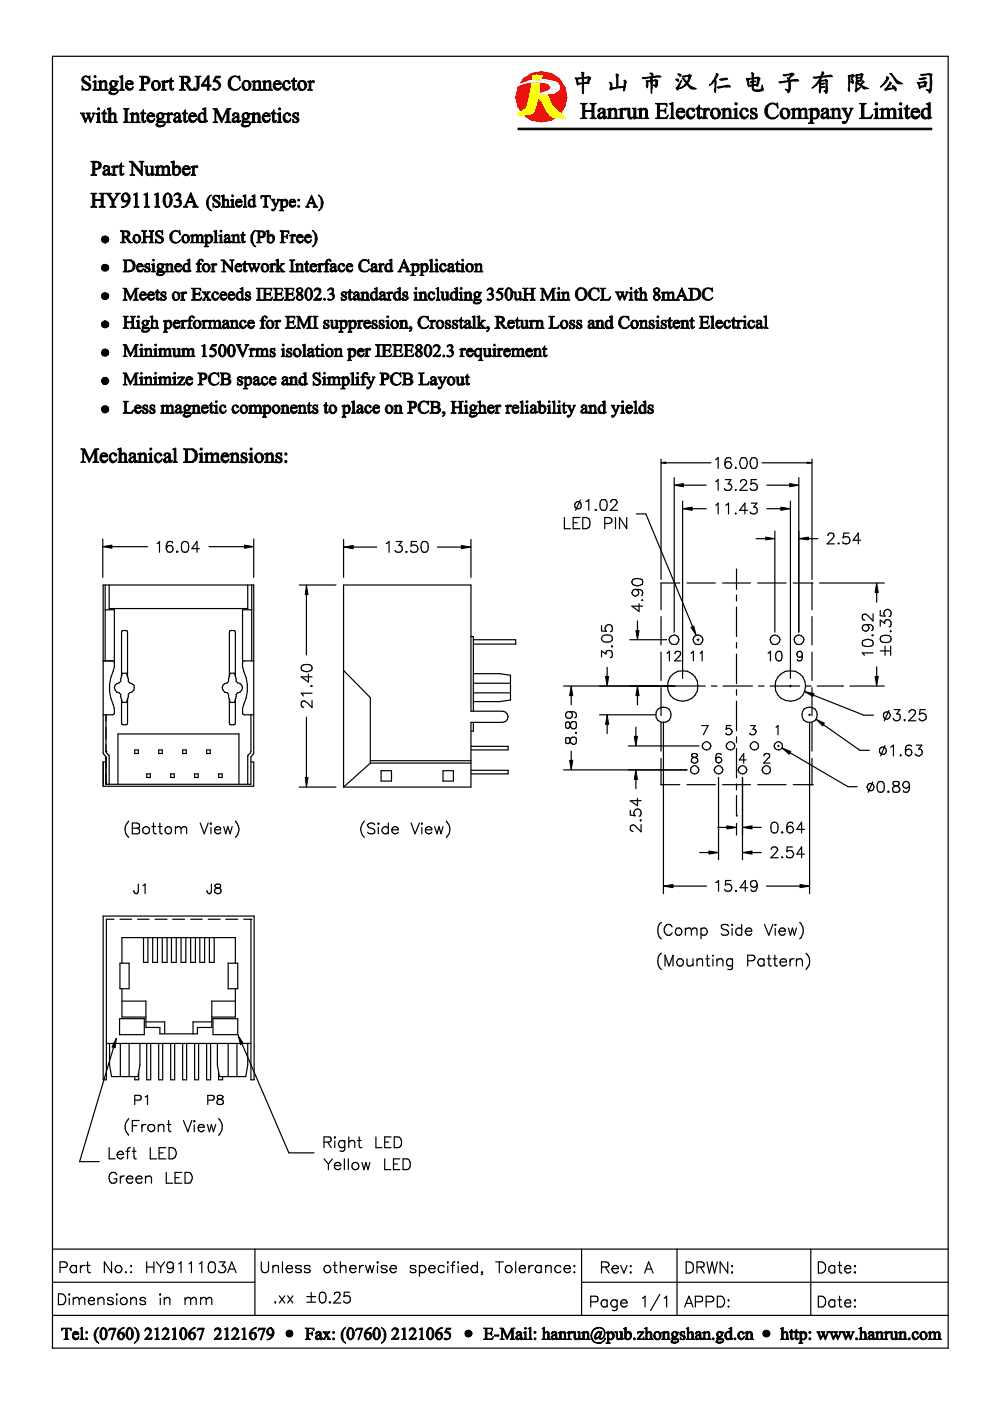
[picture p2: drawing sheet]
<svg xmlns="http://www.w3.org/2000/svg" width="210mm" height="297mm" viewBox="0 0 210 297" stroke-linecap="round" stroke-linejoin="round" font-family="sans-serif">
<g fill="none" stroke="#000" stroke-width=".25">
<path d="M11.1 11.9h189.9v273.9h-189.9zM140.2 97.4v25.4M141.2 98.1h9.5M151.8 97.4l.5-.4v2.3M155 97.4a.65 .65 0 0 0-1-.3l-.2 .3-.1 1.1M156 99.1v.2zM157.2 97.1a.78 .78 0 0 1 1.1 .3 1.72 1.72 0 0 1-.2 1.8 .78 .78 0 0 1-1.1-.3 1.68 1.68 0 0 1 .2-1.8zM159.4 97.1a.78 .78 0 0 1 1.1 .3 2.07 2.07 0 0 1-.3 1.8 .71 .71 0 0 1-1-.3 1.68 1.68 0 0 1 .2-1.8zM161.6 98.1h9.5M172.2 97.4v25.4M21.8 114.3v8.1M23.7 115.9h7.6"/>
<path d="M33.3 115.2l.5-.4v2.3M36.6 115.1a.64 .64 0 0 0-.6-.3 .64 .64 0 0 0-.6 .4l-.1 1.1M37.5 116.8l.2 .2-.2 .1zM38.8 114.9a.81 .81 0 0 1 1.1 .3 2.07 2.07 0 0 1-.2 1.8 .81 .81 0 0 1-1.1-.3 1.98 1.98 0 0 1 .2-1.8zM42.3 116.3h-1.6l1.1-1.5v2.3M44.3 115.9h7.5M53.8 114.3v8.1M72.8 114.4v8M74.9 116h5M81.9 115.2l.6-.4v2.3M84 114.8h1.2l-.7 .9a.77 .77 0 0 1 .7 1 .77 .77 0 0 1-1.2 .3l-.2-.3M86.1 116.9l.2 .1-.2 .1z"/>
<path d="M88.3 114.8h-1.1v1a.81 .81 0 0 1 1.2 0 .81 .81 0 0 1-.1 1.2 .81 .81 0 0 1-1.2-.3M89.6 114.9a.81 .81 0 0 1 1.1 .3 1.98 1.98 0 0 1-.2 1.8 .78 .78 0 0 1-1.1-.3 2.07 2.07 0 0 1 .2-1.8zM92.7 116h5.1M99.9 114.4v8M119.7 109.7v2.4h1.2M121.5 110.8h.9M122 106.7a.73 .73 0 0 1 1-.1 .73 .73 0 0 1 0 1.1 .73 .73 0 0 1-1-.1zM123 109.7h-1.5v2.4h1.5M123.1 106l-1.1 2.2M123.6 109.7a1.29 1.29 0 0 1 1.4 .6 1.29 1.29 0 0 1-.1 1.5l-.6 .3h-.7zM124.2 106.3l.6-.4v2.3M126.2 108.1h.2z"/>
<path d="M127.5 106a.81 .81 0 0 1 1.1 .3 1.98 1.98 0 0 1-.2 1.8 .81 .81 0 0 1-1.1-.3 2.07 2.07 0 0 1 .2-1.8zM128.2 111h.9a.74 .74 0 0 0 .6-.8l-.6-.5h-.9v2.4M129.5 106.5l.1-.3 .3-.3 .7 .1 .2 .6-1.4 1.6h1.5M130.5 109.7v2.4M132.9 109.7v2.4l-1.6-2.4v2.4M134.9 109h2l9.9 23.8M142.9 101.3v32.7M144.7 106.3v37.5M144.9 102.9h4.8M146.8 107.9h2.9M151.8 107.1l.5-.4v2.3M151.8 102.1l.5-.4v2.3"/>
<path d="M153.8 101.7h1.2l-.6 .9a.72 .72 0 0 1 .8 .9 .72 .72 0 0 1-1.1 .5l-.3-.1-.2-.4M153.9 107.1l.6-.4v2.3M155.9 108.9h.2zM156 103.8v.2zM157 102.3l.1-.4 .3-.2h.5l.4 .4-.1 .5-1.4 1.4h1.6M158.5 108.2h-1.7l1.1-1.5v2.3M159.3 106.7h1.2l-.7 .8a.77 .77 0 0 1 .6 1.3 .77 .77 0 0 1-1.4-.3M160.3 114.2h2M160.4 101.7h-1.1l-.1 1 .4-.3h.4l.5 .4a.82 .82 0 0 1-.3 1.1 .82 .82 0 0 1-1.2-.4M162.6 107.9h3M162.6 102.9h4.8M164.3 112.6v21.4"/>
<path d="M167.6 106.3v37.5M169.4 101.3v32.7M171.4 114.2h2M175.5 113.5v-.1a.73 .73 0 0 1 1.1-.3l.2 .3-.1 .5-1.3 1.4h1.5M177.7 115.2h.2zM180 113h-1.1l-.1 1a.81 .81 0 0 1 1.2 0 .81 .81 0 0 1-.1 1.2 .81 .81 0 0 1-1.2-.3M182.5 114.6h-1.6l1.1-1.6v2.3M21.9 124h31.9v35.6l-.6 .9v5.8h-30.7v-5.8l-.6-.9zM22.3 129.3h1.9v12.1l-.2 .9a8.2 8.2 0 0 0 0 7l.2 1v1.1l-.3 .1h-2M22.3 124v16.1M23.1 124v5h29.4v-5M53.4 129.3h-2v12.1l.3 .9a8.2 8.2 0 0 1 0 7l-.3 1 .1 1.1 .3 .1h2"/>
<path d="M53.4 124v16.1M63.4 124h7.8M65 126.1v12.7M72.8 124h27.1v26.8h6.6a1.19 1.19 0 0 1 1.2 1.2 1.19 1.19 0 0 1-1.2 1.2h-6.6v13.7h-27.1zM99.9 135h.5v15.8M100.4 135.6h8.9v1h-8.9M127.5 132.7v1.1l1.1 .1a.81 .81 0 0 1-.1-1.3 .81 .81 0 0 1 1.2 .1 .81 .81 0 0 1-.3 1.2M127.5 139.3v-1.3l1 .7v-.4a.74 .74 0 0 1 .9-.3 .74 .74 0 0 1 .4 .9l-.1 .4-.3 .1M127.7 135a1.66 1.66 0 0 1 2 0 .78 .78 0 0 1-.3 1.1 1.85 1.85 0 0 1-1.7-.3l-.2-.3zM129.7 136.9v.3zM133.6 135.6h7.7M134.1 122.9a2.11 2.11 0 0 1 2.1 0 .78 .78 0 0 1-.4 1.1 1.15 1.15 0 0 1-1.8-.7z"/>
<path d="M134.7 125a1.09 1.09 0 0 1 1.6 .6l-.1 .5-.2 .1M135.2 131.7v2M135.5 128v1.6l-1.5-1.1h2.3M136.1 127.3h.2zM140.2 130.7v6M140.2 138.3v6M141.4 138.5l.5-.4v2M143.1 138.6v-.1a.62 .62 0 0 1 .6-.4 .62 .62 0 0 1 .6 .4l-.3 .7-1 .9h1.4M144.1 123.6h-3.9v5.7M145.7 123.6h6M146.5 138.5l.5-.4v2M147.8 135.6h.4"/>
<path d="M148 135.5v.4M148.5 138.5l.4-.4v2M153.2 123.6h5.9M156.2 120.6v4.4M156.2 126.1v1.3M156.2 128.7v6.3M156.2 136.2v1.2M156.2 138.7v6.2M160.6 123.6h6.1M162.8 138.5l.6-.4v2M164.8 138.2a.64 .64 0 0 1 .9 .3 1.83 1.83 0 0 1-.1 1.5 .81 .81 0 0 1-1-.1 .81 .81 0 0 1-.1-1zM168.2 123.6h4"/>
<path d="M170.1 138.8a1.13 1.13 0 0 1-.5 1.3l-.5-.1-.1-.2M172.2 123.6h.1M172.2 123.6v5.7M172.2 130.7v6M172.2 138.3v6M173.8 123.6h13.7M182.9 135.9a1.8 1.8 0 0 1 2.1 0 .78 .78 0 0 1-.3 1.1 2.5 2.5 0 0 1-1.8-.2zM183.6 132.4l1.1 .1a.81 .81 0 0 1 .3 1.1l-.2 .1M184.9 134.7h.2zM185.1 138.4h-2.3l.5 .5M185.1 130.1v1.6l-1.1-1.1-.7-.4a.73 .73 0 0 0-.4 1.1l.4 .2M185.9 125.6v2.1"/>
<path d="M186.6 138h2M186.6 129.5v1.1h1.1a.83 .83 0 0 1-.2-.9 .83 .83 0 0 1 .8-.5l.5 .3 .1 .4-.1 .7-.3 .1M186.6 132.8v-1.3l1 .7v-.4a.74 .74 0 0 1 .9-.3 .74 .74 0 0 1 .4 .9l-.1 .4-.3 .1M186.7 135a1.8 1.8 0 0 1 2.1 0 .81 .81 0 0 1-.3 1.1 2.07 2.07 0 0 1-1.8-.2zM187.7 137v1.9M188.8 137v1.9M188.8 133.7v.2zM21.9 140.1h2l.3 .1v.3M22.5 159.3h.1M22.5 151.5v7.8M22.5 159.3l.6 1v6M25.8 143.4v-9.3l.1-.3 .8-.1 .3 .1v.3v9.5"/>
<path d="M25.9 142.7h.9l.4 1.2v.5l.3 .4a1.06 1.06 0 0 1 1 1 1.06 1.06 0 0 1-1 1.1l-.3 .3v.5l-.4 1.2h-.9l-.3-1.7-.3-.3a1.06 1.06 0 0 1-1.1-1.1 1.06 1.06 0 0 1 1.1-1l.3-.4zM27 148.1v5.1v.4l-.3 .1-.8-.1-.1-.4v-5M28.6 159h.7v.8h-.7zM33.6 159h.8v.8h-.8zM38.7 159h.8v.8h-.8zM43.8 159h.8v.8h-.8zM48.6 143.5v-9.4l.1-.3 .3-.1 .8 .1 .1 .3v9.4M48.6 148.2v5l.1 .4 .3 .1 .8-.1 .1-.4v-5M48.8 142.7h.9l.4 1.7 .3 .4a1.06 1.06 0 0 1 1 1 1.06 1.06 0 0 1-1 1.1l-.3 .3-.4 1.7h-.9l-.3-1.7-.3-.3a1.06 1.06 0 0 1-1.1-1.1 1.06 1.06 0 0 1 1.1-1l.3-.4zM53.2 151.5v7.8l-.7 1v6M53.8 140.1h-2l-.3 .1-.1 .3M64 141.2a1.8 1.8 0 0 1 2.1 0 .71 .71 0 0 1-.4 1 1.72 1.72 0 0 1-1.7-.1z"/>
<path d="M65 152.1v12.7M65.4 142.9v1.7l-1.5-1.1h2.3M65.9 145.5h.3zM66.2 148.5v1.5l-1.7-1.4a.6 .6 0 0 0-.6 .5l.1 .8h.4M66.2 147h-2.3l.4 .6M72.8 142.2l5.7 5.7v13.9M99.9 158.2h7.8v.8h-7.8M100.4 153.2v1.8h-.5M100.4 142.8h5.5l2.3 .4v5.2l-2.3 .4h-5.5M100.4 144.9h7.8M100.4 146.9h7.8M119.5 145.5h23.6"/>
<path d="M120 156.5a.86 .86 0 0 0 .3 1.1h.4l.2-.7a.64 .64 0 0 1 .6-.6 .64 .64 0 0 1 .7 .5 .76 .76 0 0 1-.4 1 1.1 1.1 0 0 1-1-1.1l-.3-.3zM120 153.2a1.01 1.01 0 0 0 .3 1.2h.2l.3-.3a1.19 1.19 0 0 1 .6-1.1l.6 .1 .2 .4a.76 .76 0 0 1-.4 1 .7 .7 0 0 1-.9-.7l-.2-.6zM120.7 150.9a1.09 1.09 0 0 1 1.5 .6l-.1 .6-.2 .1M121.1 147.5v1.9M121.1 159.3v1.9M122.1 155.3v.2zM127.1 151.5h12M128.7 141.5v1.9M128.7 153.6v1.9M133.2 158.2h15M134.8 154.2v1.9M135.2 147.5v1.9"/>
<path d="M139.1 151.5a1.64 1.64 0 0 1 1.6-1.6 1.64 1.64 0 0 1 1.6 1.6 1.64 1.64 0 0 1-1.6 1.7M139.1 151.5a1.47 1.47 0 0 0 1.6 1.7M140.2 145.8v5.9M140.2 153.2v6.1M140.7 153.2v36.3M143.3 145.5h6.3M146.8 159.8l-.1 .5 .2 .2a.87 .87 0 0 1 1 .9 .68 .68 0 0 1-1 .4 .68 .68 0 0 1-.1-1.1l.9-.3 .2-.4a.9 .9 0 0 0-1.1-.2zM148.8 153.8h1.3l-1 2M150.8 145.5h1.2M153.3 145.5h6.2M155 153.8h-1v.9a.72 .72 0 0 1 1-.1 .72 .72 0 0 1-.1 1.1 .72 .72 0 0 1-1-.3M156.2 146.2v1.2"/>
<path d="M156.2 148.7v6.2M156.2 156.2v1.3M156.2 158.7v6.2M159.1 153.8h1l-.5 .8 .5 .1a.68 .68 0 0 1-.2 1 .68 .68 0 0 1-.9-.3M160.8 145.5h1.2M163.3 145.5h6.2M164.5 154.2l.5-.4v2M164.9 158.2h.3M165 158v.3M167.5 159.6l12.3 7.2h1.9M167.6 145.3v.3M170.8 145.5h1.2"/>
<path d="M171.5 151.5h.3M171.7 151.4v.3M171.7 153.2v36.3M172.2 145.8v5.9M172.2 153.2v6.1M172.5 147.4l10.7 4.2h2M173.3 145.5h5.3M174.6 153.7l7.7 5.4h2.1M178.6 145.5h.1M180.2 145.5h7.3M185.9 141.4v2M187.7 158.1l-1 2.2"/>
<path d="M188.5 150.6l-1 2.2M188.8 158.4l.6-.4v2.3M189.6 150.4h1.2l-.7 1a.74 .74 0 0 1 .8 .8 .74 .74 0 0 1-1 .6l-.6-.5M191.8 152.6v.2zM192.3 158.9a.71 .71 0 0 1 1 .5 .71 .71 0 0 1-.7 .9l-.5-.4-.1-.4zM192.7 151a.72 .72 0 0 1 .6-.6 .72 .72 0 0 1 .7 .3 .8 .8 0 0 1-.3 1l-1.1 1.1h1.6M193.2 158.2a.73 .73 0 0 0-.9-.1l-.2 .3-.1 1.1M194.3 158h1.1l-.6 .8h.3a.72 .72 0 0 1 .3 1.1l-.5 .4h-.3l-.6-.5M196.2 150.4h-1.1l-.2 1.1 .5-.3a.81 .81 0 0 1 1 .8 .81 .81 0 0 1-1 .8l-.5-.2-.1-.3M22.5 166.3h.1M22.5 161.5h-.6v5.2h31.9v-5.2h-.6M25 166.3v-10.7h25.7v10.7"/>
<path d="M27.3 174.1a2.34 2.34 0 0 0 0 3.4M28.1 174.5h1l.4 .2v.7l-.4 .2a.64 .64 0 0 1 .5 .4 .64 .64 0 0 1-.2 .7l-1.3 .1zM28.1 175.6h1M30.3 175.6l.6-.3 .7 .3a.77 .77 0 0 1-.6 1.2 .77 .77 0 0 1-.7-1.2zM31.1 164.1h.8v.7h-.8zM32.2 175.3h.8M32.5 174.5v1.9l.2 .3 .4 .1M33.6 175.3h.7M33.9 174.5v1.9l.1 .3 .4 .1M35.1 175.6a.71 .71 0 0 1 1-.1 .71 .71 0 0 1 0 1 .71 .71 0 0 1-1-.1zM36.2 164.1h.7v.7h-.7zM37.2 175.7l.5-.4h.3l.4 .4"/>
<path d="M37.2 175.3v1.5M38.4 175.7v1.1M38.4 175.7l.5-.4 .6 .1 .1 1.4M41.3 164.1h.7v.7h-.7zM42.4 174.5l.9 2.3 .8-2.3M44.7 174.5v.2h-.1zM44.7 175.4v1.4M45.5 175.9a.69 .69 0 0 0 .4 .8 .69 .69 0 0 0 .9-.3M45.6 175.6a.62 .62 0 0 1 .7-.4 .62 .62 0 0 1 .5 .7h-1.3zM46.3 164.1h.8v.7h-.8zM47.4 175.3l.5 1.5 .4-1.5 .5 1.5 .4-1.5M49.9 174.1a2.34 2.34 0 0 1 0 3.4"/>
<path d="M63.4 166.9h7.8M77.2 174.1a2.34 2.34 0 0 0 0 3.4M78.5 161.8l-5.7 5.1M78.5 161.8h21.4M78.5 161.3h21.4M79.4 174.8a.85 .85 0 0 0-.8-.3 .85 .85 0 0 0-.7 .6l.3 .3 .8 .3a.56 .56 0 0 1 .4 .6 .56 .56 0 0 1-.5 .5l-.7-.1-.3-.3M80.2 174.5l.2 .2h-.2zM80.2 175.4v1.4M80.8 163.4h2.2v2.2h-2.2zM82.3 175.6a.75 .75 0 0 0-.9-.3 .75 .75 0 0 0-.4 .9l.3 .5a.72 .72 0 0 0 1-.3M82.3 174.5v2.3M83.1 175.9a.73 .73 0 0 0 .5 .9 .73 .73 0 0 0 .8-.4"/>
<path d="M83.2 175.6a.67 .67 0 0 1 .7-.3 .67 .67 0 0 1 .5 .6h-1.3zM87.2 174.5l.8 2.3 .9-2.3M89.4 174.5v.2zM89.4 175.4v1.4M90.2 175.9a.73 .73 0 0 0 .5 .9 .73 .73 0 0 0 .9-.4M90.3 175.6l.5-.3a.72 .72 0 0 1 .8 .6h-1.4zM92.1 175.3l.6 1.5 .4-1.5 .4 1.5 .4-1.5M93.9 163.4h2.2v2.2h-2.2zM94.6 174.1a2.34 2.34 0 0 1 0 3.4M99.9 163.3h7.8v.8h-7.8M119.5 163.2h26.2M133.6 171.8v1l1.1 .2a.81 .81 0 0 1-.1-1.3 .81 .81 0 0 1 1.2 .2 .81 .81 0 0 1-.3 1.2"/>
<path d="M134.8 165.3v1.9M135.2 169.2v1.7l-1.6-1.1h2.3M135.8 173.8v.3zM135.9 174.8v1.6l-1.3-1.4a.61 .61 0 0 0-1 .3l.1 .7 .5 .3M140.2 166.4h.1M140.2 160.8v5.6M140.2 166.4h3.9M145.7 166.4h6M152 160.6a.66 .66 0 0 1 .8 .1 .66 .66 0 0 1 .1 .8l-.5 .3a.66 .66 0 0 1-.6-.4 .66 .66 0 0 1 .2-.8zM152.2 175.4h1.9M152.3 164.8v17.5M152.9 160a.65 .65 0 0 0-1.1 .1v1"/>
<path d="M153.2 166.4h5.9M156.2 173h.1M156.2 166.2v1.3M156.2 168.7v4.3M156.2 174.6v2.4M157.4 164.8v17.5M158.2 161.1h-1.5l1-1.3v2M159.5 175.4h1.9M160.6 166.4h6.1M162 160.3v-.2a.67 .67 0 0 1 1.2 0l-.1 .4-1.2 1.3h1.4M163.8 174.4a.81 .81 0 0 1 1.1 .3 2.07 2.07 0 0 1-.3 1.8 .81 .81 0 0 1-1.1-.3 1.98 1.98 0 0 1 .3-1.8zM165.8 176.4l.2 .1-.2 .1z"/>
<path d="M168 179.6h-1.1l-.1 1a.81 .81 0 0 1 1.2-.1 .81 .81 0 0 1-.1 1.2 .81 .81 0 0 1-1.2-.3M168.1 174.7a.65 .65 0 0 0-.9-.3l-.3 .3-.1 1.1M168.2 166.4h4M170.6 175.8h-1.7l1.1-1.5v2.3M172.2 166.4h.1M172.2 160.8v5.6M185 165.8l-.9 2.2M186.3 165.8a.81 .81 0 0 1 1.1 .3 2.07 2.07 0 0 1-.3 1.8 .81 .81 0 0 1-1.1-.3 1.98 1.98 0 0 1 .3-1.8zM188.3 167.7l.2 .2-.2 .1zM189.4 165.8a.48 .48 0 0 0 .3 .7 .85 .85 0 0 1 .9 .4 .85 .85 0 0 1-.1 1 .91 .91 0 0 1-1.2-.3v-.4a1.44 1.44 0 0 1 1.2-.7l.1-.5a.86 .86 0 0 0-1.2-.2zM191 160v.3zM191.7 165.8a.74 .74 0 0 1 .9 .1 .74 .74 0 0 1 .1 .9l-.5 .3a.76 .76 0 0 1-.7-.5 .76 .76 0 0 1 .2-.8z"/>
<path d="M192.8 166.5a1.14 1.14 0 0 1-.6 1.5l-.6-.1-.1-.3M24.2 194.9h-1.6v34h-.7v-34.7h32v34.7h-.7v-34M25.4 194.9h2.5M29.2 194.9h2.4M29.3 187.4l-.1 1.8-.4 .3-.3-.3-.1-.4M30.3 187.8l.5-.4v2.1M30.4 198.8v5.2h1v-5.2M32.4 198.8v5.2h1v-5.2M32.9 194.9h2.5M34.4 198.8v5.2h1v-5.2M36.4 198.8v5.2h1v-5.2M36.6 194.9h2.5"/>
<path d="M38.4 198.8v5.2h1v-5.2M40.4 198.8v5.2h1v-5.2M40.4 194.9h2.5M42.4 198.8v5.2h1v-5.2M44.1 194.9h2.6M44.4 198.8v5.2h1v-5.2M44.8 187.4l-.1 1.8-.4 .3-.3-.3-.1-.4M45.6 187.7l.2 .4 .8 .3a.62 .62 0 0 1 .1 .9 .69 .69 0 0 1-.9 .1 .69 .69 0 0 1-.2-.9l1.1-.4 .1-.4a.78 .78 0 0 0-1.2 0zM47.9 194.9h2.5M51.7 194.9h1.5M53.2 194.9h.1M140.2 195.6a2.34 2.34 0 0 0 0 3.4"/>
<path d="M142.5 196.5a.82 .82 0 0 0-1.4-.2 1.11 1.11 0 0 0-.2 1.4 1.11 1.11 0 0 0 1.3 .5l.3-.4M142.7 187.9h7.1M143.5 196.8a.76 .76 0 0 1 1.1 .7 .76 .76 0 0 1-1.1 .7 1.02 1.02 0 0 1 0-1.4zM145.3 197.2a.81 .81 0 0 1 1.1-.4l.2 .4M145.3 196.8v1.5M146.6 197.2l.5-.4h.6l.1 1.5M146.6 197.2v1.1M148.4 180.8h1.9M148.6 197.1a.75 .75 0 0 1 1.1-.1 .75 .75 0 0 1 0 1.1 .75 .75 0 0 1-1.1-.2M148.6 196.8v2.2M151.8 187.1l.5-.4v2.3M154.5 196.3a.86 .86 0 0 0-.9-.3 .86 .86 0 0 0-.7 .5l.5 .5 .8 .3 .3 .3v.3a1 1 0 0 1-1.6 0"/>
<path d="M155 186.7h-1.1l-.1 1a.79 .79 0 0 1 1.2 .1 .79 .79 0 0 1-.3 1.1 .79 .79 0 0 1-1.1-.4M155.2 196v.2zM155.2 196.8v1.5M155.9 188.9h.3zM157.3 197.1a.75 .75 0 0 0-1.3 .2 .75 .75 0 0 0 .8 1l.5-.4M157.3 196v2.3M158 197.4v.2a.73 .73 0 0 0 .6 .7 .73 .73 0 0 0 .8-.4M158.4 196.8a.64 .64 0 0 1 .7 0 .64 .64 0 0 1 .3 .6h-1.4zM158.5 188.2h-1.6l1.1-1.5v2.3M159.5 180.8h1.9M160.6 187.4l-.2 1.1a.65 .65 0 0 1-.6 .5 .65 .65 0 0 1-.6-.4M162.1 196l.9 2.3 .9-2.3"/>
<path d="M162.5 187.9h7.1M163.5 180.1l.1-.3a.75 .75 0 0 1 1.3 .2l-.4 .8-1.1 1.1h1.6M164.4 196l.1 .1-.1 .1zM164.4 196.8v1.5M165.1 197.4v.2a.73 .73 0 0 0 .6 .7 .73 .73 0 0 0 .8-.4M165.5 196.8a.64 .64 0 0 1 .7 0 .64 .64 0 0 1 .3 .6h-1.4zM165.7 181.8h.3zM167.2 196.8l.4 1.5 .4-1.5 .4 1.5 .5-1.5M169.5 195.6a2.34 2.34 0 0 1 0 3.4M170.6 181.1h-1.7l1.1-1.5v2.3M25.3 216h5.3v3.4h-5.3zM25.4 204.2h2v5.4h-2z"/>
<path d="M25.9 212.3h5v5.5h3v1.4h8v-1.4h3v-5.5h5M25.9 204.2v-5.4h24v5.4M25.9 209.6v6h5M30.9 216.7h4v2.5M44.9 216.7h-4v2.5M45.2 216h5.2v3.4h-5.2zM48.4 204.2h2v5.4h-2zM49.9 209.6v6h-5M140.2 202.1a2.34 2.34 0 0 0 0 3.5M141 204.8v-2.3l.8 2.3 .9-2.3v2.3M145.7 203.3v1.1l.1 .3a.81 .81 0 0 0 1.1-.3M146.9 203.3v1.5"/>
<path d="M147.8 203.7l.5-.4 .6 .1 .1 1.4M147.8 203.3v1.5M149.6 203.3h.8M150 202.5v1.9l.1 .3 .4 .1M151.2 202.5v.2zM151.2 203.4v1.4M152 203.7a.81 .81 0 0 1 1.1-.3l.2 .3v1.1M152 203.3v1.5M155.3 203.6a.75 .75 0 0 0-1.3 .2 .75 .75 0 0 0 .9 1l.4-.3M155.3 203.3l-.1 2a.67 .67 0 0 1-.9 .2M158.5 203.7h1a.59 .59 0 0 0 .6-.6 .59 .59 0 0 0-.6-.6h-1v2.3M162 203.6a.75 .75 0 0 0-1.1-.1 .75 .75 0 0 0 0 1.1 .75 .75 0 0 0 1.1-.1"/>
<path d="M162 203.3v1.5M162.7 203.3h.7M163 202.5v1.9l.1 .3 .4 .1M163.9 203.3h.8M164.3 202.5l.1 2.2 .5 .1M165.4 204a.73 .73 0 0 0 .4 .8 .73 .73 0 0 0 .9-.3M165.5 203.6a.67 .67 0 0 1 .7-.3 .67 .67 0 0 1 .5 .7h-1.3zM167.5 203.3v1.5M168.3 203.3a.7 .7 0 0 0-.8 .7M168.9 203.7a.81 .81 0 0 1 1.1-.3l.1 .3v1.1M168.9 203.3v1.5M170.9 202.1a2.34 2.34 0 0 1 0 3.5"/>
<path d="M22.6 221.2h30.6M23.2 221.2v4.6l.5 2.5h5.5l.5-2.5v-4.6M24.1 222.1l-7.2 24.2h4.1M25.5 221.2v7.1M27.3 237.1a2.43 2.43 0 0 0 0 3.6M27.4 221.2v7.1M28.1 238.7h.9M28.6 233.3l1.1-.1 .2-.3-.1-.5-.3-.2h-.9v2M29.4 227.4v1.5h-.8v-.6M29.5 237.6h-1.4v2.3M30.1 238.4v1.5M30.8 232.6l.5-.4v2"/>
<path d="M30.9 238.4a.63 .63 0 0 0-.8 .6M31.1 221.2v7.7h.9v-7.7M33.6 238.8l.5-.4 .6 .1v1.4M33.6 238.4v1.5M33.6 221.2v7.7h.9v-7.7M35.4 238.4h.8M35.8 237.6v1.8v.4l.5 .1M36.2 221.2v7.7h.8v-7.7M38.7 221.2v7.7h.9v-7.7M38.9 237.6l.9 2.3 .9-2.3M41.2 237.6l.1 .1-.1 .1zM41.2 238.5v1.4"/>
<path d="M41.3 221.2v7.7h.8v-7.7M42 239a.71 .71 0 0 0 .4 .8 .71 .71 0 0 0 .9-.2M42.1 238.7a.64 .64 0 0 1 .7-.3 .64 .64 0 0 1 .5 .6h-1.3zM43.8 221.2v7.7h.9v-7.7M44 238.4l.4 1.5 .4-1.5 .4 1.5 .6-1.5M44.1 233.3l1.1-.1 .2-.3-.1-.5-.3-.2h-.9v2M46.1 221.2v4.6l.4 2.5h5.6l.4-2.5v-4.6M46.2 232.3a.45 .45 0 0 0 .1 .7 .87 .87 0 0 1 1.1 .8 .73 .73 0 0 1-.8 .4 .73 .73 0 0 1-.6-.6l.3-.4 .8-.3 .2-.4a.9 .9 0 0 0-1.1-.2zM46.3 237.1a2.43 2.43 0 0 1 0 3.6M46.3 227.4v1.5h.9v-.6M48.4 221.2v7.1M50.2 221.2v7.1"/>
<path d="M51.3 221.4l9.9 23h5.4M23.1 243.3v2.4h1.3M24.8 249.1a.83 .83 0 0 0-1-.5 .83 .83 0 0 0-.7 .8 1 1 0 0 0 .2 1.1 1 1 0 0 0 1.1 .3l.3-.3 .1-.6h-.6M24.8 244.8l.1 .6 .5 .3h.4l.4-.3M24.9 244.4l.5-.3a.72 .72 0 0 1 .8 .7h-1.4zM25.5 249.3v1.6M26.4 249.3a.71 .71 0 0 0-.9 .6M26.7 244.1h.8M26.8 249.9a.75 .75 0 0 0 .4 .9 .75 .75 0 0 0 .9-.3M27.1 249.4a.64 .64 0 0 1 1 .5h-1.3zM27.6 243.3l-.5 .2-.1 .3v1.9M28.1 244.1h.7"/>
<path d="M28.4 243.3v1.9l.1 .3 .4 .2M28.8 249.9a.71 .71 0 0 0 .4 .9 .71 .71 0 0 0 .9-.3M28.9 249.7a.64 .64 0 0 1 .6-.4 .64 .64 0 0 1 .6 .5v.1h-1.3zM30.9 249.3v1.6M30.9 249.8a.81 .81 0 0 1 1.1-.4l.1 .4v1.1M31.9 243.3v2.4h1.3M33.7 244.4h.9M35.2 243.3h-1.5v2.4h1.5M35.3 248.6v2.3h1.3M35.8 243.3h.8a1.29 1.29 0 0 1 .8 1.2 1.29 1.29 0 0 1-.8 1.2h-.8zM37.1 249.7h.9M38.6 248.6h-1.5v2.3h1.5"/>
<path d="M39.2 248.6h.8a1.23 1.23 0 0 1 .8 1.1 1.23 1.23 0 0 1-.8 1.2h-.8zM68.7 242.1h1.4l.1-.4-.1-.6-1.4-.1v2.3M68.7 245.7l.9 1.1M69.5 242.1l.7 1.2M69.6 246.8v1.2M70.5 245.7l-.9 1.1M70.9 247.1a.73 .73 0 0 0 .5 .9 .73 .73 0 0 0 .9-.4M71 241.9v1.4M71 241l.2 .1-.2 .2zM71 246.8a.67 .67 0 0 1 .8-.3 .67 .67 0 0 1 .5 .6h-1.4zM73 245.7v2.3M73.1 241.8v1.8a.65 .65 0 0 1-1 .4"/>
<path d="M73.1 242.1a.75 .75 0 0 0-1.1-.1 .75 .75 0 0 0 0 1.1 .75 .75 0 0 0 1.1-.1M73.9 245.7v2.3M73.9 242.2a.81 .81 0 0 1 1.1-.3l.2 .3v1.1M73.9 241v2.3M75.8 241.8h.8M76.1 241l.1 2.2 .5 .1M76.7 246.5l.5 1.5 .4-1.5 .4 1.5 .4-1.5M79.7 241v2.3h1.3M81.6 242.1h.8M81.6 245.7v2.3h1.2M82.9 241h-1.3v2.3h1.3M83.4 246.8h.9"/>
<path d="M83.6 241h.8a1.22 1.22 0 0 1 .8 1.2 1.22 1.22 0 0 1-.8 1.1h-.8zM84.8 245.7h-1.4v2.3h1.4M85.5 245.7h.7a1.22 1.22 0 0 1 .8 1.1 1.22 1.22 0 0 1-.8 1.2h-.7zM11.1 264.8h189.9M11.1 278.9h189.9M11.1 271.9h42.9M12.4 274.3h.8a1.23 1.23 0 0 1 .7 1.2 1.23 1.23 0 0 1-.7 1.1h-.8zM12.7 268.7h1a.59 .59 0 0 0 .6-.6 .59 .59 0 0 0-.6-.6h-1v2.3M14.7 274.3v.3zM14.7 275.2v1.4M15.5 275.1v1.5M15.5 275.5l.6-.4h.4l.3 .4"/>
<path d="M16.2 268.6a.75 .75 0 0 0-.9-.2 .75 .75 0 0 0-.5 .8l.4 .5a.72 .72 0 0 0 1-.2M16.2 268.3v1.5M16.8 275.5l.5-.4 .6 .1 .1 1.4M16.8 275.5v1.1M17 268.3v1.5M18 268.3a.73 .73 0 0 0-1 .7M18.2 268.3h.9M18.6 267.5v1.9l.1 .3 .5 .1M18.7 275.8a.69 .69 0 0 0 .5 .8 .69 .69 0 0 0 .8-.3M18.8 275.4a.62 .62 0 0 1 .8-.3 .62 .62 0 0 1 .4 .7h-1.3zM20.8 275.5l.6-.4h.3l.3 .4v1.1M20.8 275.1v1.5"/>
<path d="M23.7 267.5v2.3l-1.6-2.3v2.3M24 275.4a.67 .67 0 0 0-1.2 0l.1 .3a1 1 0 0 1 1.1 .6 .67 .67 0 0 1-1.2 0M24.5 268.6a.75 .75 0 0 1 .9-.2 .75 .75 0 0 1 .5 .8l-.4 .5a.77 .77 0 0 1-.9-.1 .77 .77 0 0 1-.1-1zM24.8 274.3v.3zM24.8 275.2v1.4M25.6 275.4l.5-.3 .8 .3a.77 .77 0 0 1-.7 1.2 .77 .77 0 0 1-.6-1.2zM26.7 269.7v.1zM27.7 275.5l.5-.4 .6 .1 .1 1.4M27.7 275.1v1.5M27.7 268.4h.2l-.1 .2zM27.7 269.7h.2zM30.9 275.4a.67 .67 0 0 0-1.2 0l.3 .4h.6l.3 .5a.67 .67 0 0 1-1.2 0"/>
<path d="M31.1 267.5v2.3M31.1 268.6h1.5M32.6 267.5v2.3M33.1 267.5l1 1.1M34 274.3v.3l-.2-.1zM34 275.2v1.4M34.1 268.6v1.2M34.8 275.5l.5-.4 .6 .1 .1 1.4M34.8 275.1v1.5M34.9 267.5l-.8 1.1M36.8 268.3a1.09 1.09 0 0 1-.7 1.5l-.5-.1-.1-.2M37.9 268l.5-.5v2.3"/>
<path d="M39.2 275.5l.5-.4h.4l.3 .4M39.2 275.1v1.5M40.1 268l.5-.5v2.3M40.4 275.5l.5-.4 .6 .1 .1 1.4M40.4 275.5v1.1M42.3 268l.5-.5v2.3M42.5 275.5a.68 .68 0 0 1 1.1-.3l.1 .3M42.5 275.1v1.5M43.7 275.5l.5-.4 .6 .1 .1 1.4M43.7 275.5v1.1M44.5 267.6a.81 .81 0 0 1 1.1 .4 1.98 1.98 0 0 1-.3 1.7 .78 .78 0 0 1-1.1-.3 2.07 2.07 0 0 1 .3-1.8zM46.5 267.5h1.2l-.6 .9a.73 .73 0 0 1 .8 .8l-.4 .5-.3 .1-.7-.1-.2-.3"/>
<path d="M48.3 269.8l.8-2.3 1 2.3M48.6 269.1h1.1M54 264.8v14.1M55.4 267.5v1.7l.3 .5a.81 .81 0 0 0 1.2-.5v-1.7M57.9 268.3v1.5M57.9 268.7l.5-.4 .6 .1v1.4M58.3 276.1h.2l-.1 .2zM59.2 274.7l1.2 1.6M59.9 267.5v2.3M60.4 274.7l-1.2 1.6M60.7 269l.3 .7a.72 .72 0 0 0 1-.2M61 268.4a.64 .64 0 0 1 .7 0 .64 .64 0 0 1 .3 .6h-1.3z"/>
<path d="M61 274.7l1.1 1.6M62.1 274.7l-1.1 1.6M63.9 268.6a.67 .67 0 0 0-1.2 0l.1 .3a1.13 1.13 0 0 1 1.1 .5v.1a.67 .67 0 0 1-1.2 0M65.1 274.9h1.8M65.1 276.1h1.8M65.7 268.6a.67 .67 0 0 0-1.2 0l.1 .3a1.13 1.13 0 0 1 1.1 .5v.1a.67 .67 0 0 1-1.2 0M66 274v1.9M67.9 274.1a.81 .81 0 0 1 1.1 .3 1.85 1.85 0 0 1-.2 1.7l-.5 .2a1.05 1.05 0 0 1-.6-1.4zM68.8 268.6a.75 .75 0 0 1 .9-.2 .75 .75 0 0 1 .4 .8l-.3 .5a.77 .77 0 0 1-.9-.1 .77 .77 0 0 1-.1-1zM69.8 276.1h.3l-.1 .2zM70.6 268.3h.8M70.9 274.5l.1-.4 .3-.1 .7 .1a.91 .91 0 0 1-.2 1.1l-1.1 1.1h1.6"/>
<path d="M71 267.5v1.9l.1 .3 .4 .1M72.2 268.7a.81 .81 0 0 1 1.1-.3l.1 1.4M72.2 267.5v2.3M74.1 269l.4 .7a.72 .72 0 0 0 1-.2M74.1 274h-1.1l-.1 .9a.78 .78 0 0 1 1.2 0 .78 .78 0 0 1-.1 1.2 .78 .78 0 0 1-1.2-.3M74.5 268.4a.64 .64 0 0 1 .7 0 .64 .64 0 0 1 .3 .6h-1.4zM76.2 268.3v1.5M77.1 268.3a.7 .7 0 0 0-.9 .7M77.5 268.3l.5 1.5 .4-1.5 .5 1.5 .4-1.5M80 267.6h.2l-.2 .2zM80 268.4v1.4M82.1 268.6a.75 .75 0 0 0-1.3 0l.3 .4 .6 .1 .4 .4a.75 .75 0 0 1-1.3 0"/>
<path d="M82.7 269l.3 .7a.72 .72 0 0 0 1-.2M83 268.4a.64 .64 0 0 1 .7 0 .64 .64 0 0 1 .3 .6h-1.3zM88.2 268.6a.67 .67 0 0 0-1.2 0l.1 .3a1 1 0 0 1 1.1 .6 .67 .67 0 0 1-1.2 0M88.9 268.6a.75 .75 0 0 1 1-.2 .75 .75 0 0 1 .4 .8l-.4 .5a.72 .72 0 0 1-1-.2M88.9 268.3v2.3M90.9 269l.3 .7a.72 .72 0 0 0 1-.2M91.2 268.4a.64 .64 0 0 1 .7 0 .64 .64 0 0 1 .3 .6h-1.3zM94.2 268.6a.75 .75 0 0 0-1.3 .2 .75 .75 0 0 0 .9 1l.4-.3M94.9 267.6h.1l-.1 .2zM94.9 268.4v1.4M95.6 268.3h.8M96.5 267.5l-.5 .1v.4v1.8"/>
<path d="M97.1 267.5v.3zM97.1 268.4v1.4M97.9 269a.73 .73 0 0 0 .5 .8 .73 .73 0 0 0 .9-.3M98 268.6a.67 .67 0 0 1 .8-.3 .67 .67 0 0 1 .5 .7h-1.4zM101.2 268.6a.75 .75 0 0 0-.9-.2 .75 .75 0 0 0-.4 .8l.3 .5a.72 .72 0 0 0 1-.2M101.2 267.5v2.3M102.1 269.7h.2zM102.3 269.7v.3l-.2 .3M105.1 267.5h1.6M105.9 267.5v2.3M107.2 268.6a.75 .75 0 0 1 1-.2 .75 .75 0 0 1 .4 .8l-.4 .5a.77 .77 0 0 1-.9-.1 .77 .77 0 0 1-.1-1zM109.3 267.5v2.3"/>
<path d="M110.1 269a.69 .69 0 0 0 .4 .8 .69 .69 0 0 0 .9-.3M110.2 268.6a.62 .62 0 0 1 .7-.3 .62 .62 0 0 1 .5 .7h-1.3zM112.1 268.3v1.5M113.1 268.3a.73 .73 0 0 0-1 .7M114.8 268.6a.75 .75 0 0 0-1.3 .2 .75 .75 0 0 0 .8 1l.5-.3M114.8 268.3v1.5M115.7 268.7a.78 .78 0 0 1 1.1-.3l.1 1.4M115.7 268.3v1.5M118.9 268.6a.75 .75 0 0 0-1.3 .2 .75 .75 0 0 0 .9 1l.4-.3M119.6 269a.73 .73 0 0 0 .4 .8 .73 .73 0 0 0 .9-.3M119.7 268.6a.67 .67 0 0 1 .7-.3 .67 .67 0 0 1 .5 .7h-1.3zM121.8 268.3v.3z"/>
<path d="M121.8 269.7v.1zM123.3 271.9h77.7M123.3 264.8v14.1M125.3 276l1.3-.1a.66 .66 0 0 0-.3-1.1h-1v2.3M127.5 268.6h1.4l.2-.5-.5-.6h-1.1v2.4M128.4 268.6l.7 1.3M128.7 275.6v1.5M128.7 275.9a.75 .75 0 0 0-1.3 .2 .75 .75 0 0 0 .9 1l.4-.3M129.7 269a.76 .76 0 0 0 .5 .8 .76 .76 0 0 0 .9-.2M129.9 268.6a.62 .62 0 0 1 .7-.3 .62 .62 0 0 1 .5 .7h-1.4zM130.8 275.9a.75 .75 0 0 0-1.1-.1 .75 .75 0 0 0 0 1.1 .75 .75 0 0 0 1.1-.1M130.8 275.6v1.8a.65 .65 0 0 1-1 .4"/>
<path d="M131.6 276.3a.73 .73 0 0 0 .5 .8 .73 .73 0 0 0 .9-.3M131.6 268.3l.7 1.6 .7-1.6M131.7 275.9a.67 .67 0 0 1 .8-.3 .67 .67 0 0 1 .5 .7h-1.4zM133.7 268.3v.3zM133.7 269.7v.2zM136.2 275.2l.6-.4v2.3M136.7 269.9l.8-2.4 1 2.4M137 269.1h1.1M139.9 274.4l-1.9 3.5M140.8 275.2l.5-.4v2.3M143.5 264.8v14.1M145.2 277.1l.9-2.3 .8 2.3"/>
<path d="M145.5 267.5a1.29 1.29 0 0 1 1.4 .6 1.29 1.29 0 0 1-.1 1.5l-.5 .3h-.8zM145.5 276.3h1.1M147.4 276l1.4-.1a.66 .66 0 0 0-.3-1.1h-1.1v2.3M147.8 268.6h1.3l.2-.4-.1-.4-.4-.3h-1v2.4M148.5 268.6l.8 1.3M149.7 276h1a.59 .59 0 0 0 .7-.6 .59 .59 0 0 0-.7-.6h-1v2.3M149.9 267.5l.5 2.4 .6-2.4 .5 2.4 .6-2.4M152.1 274.8h.8a1.22 1.22 0 0 1 .8 1.2 1.22 1.22 0 0 1-.8 1.1h-.8zM154.3 267.5v2.4l-1.6-2.4v2.4M154.4 275.7h.1v.1zM154.4 277h.1zM155.1 269.7h.2l-.1 .2z"/>
<path d="M155.2 268.3v.3zM171.9 264.8v14.1M173.5 267.5h.8a1.29 1.29 0 0 1 .8 1.2 1.29 1.29 0 0 1-.8 1.2h-.8zM173.5 274.8h.8a1.22 1.22 0 0 1 .8 1.2 1.22 1.22 0 0 1-.8 1.1h-.8zM177 268.6a.78 .78 0 0 0-1.3 .3 .78 .78 0 0 0 .9 1l.4-.3M177 275.9a.75 .75 0 0 0-1.3 .2 .75 .75 0 0 0 .9 1l.4-.3M177 268.3v1.6M177 275.6v1.5M177.7 268.3h.7M177.7 275.6h.7M178 274.8v1.9l.1 .3 .4 .1M178 267.5v1.9l.1 .3 .4 .2"/>
<path d="M179.1 276.3a.69 .69 0 0 0 .4 .8 .69 .69 0 0 0 .9-.3M179.1 269a.72 .72 0 0 0 .4 .8 .72 .72 0 0 0 .9-.2M179.2 268.6a.62 .62 0 0 1 .7-.3 .62 .62 0 0 1 .5 .7h-1.3zM179.2 275.9a.62 .62 0 0 1 .7-.3 .62 .62 0 0 1 .5 .7h-1.3zM181.1 275.7h.3l-.1 .1zM181.1 277h.3zM181.1 268.5l.2-.2 .1 .2zM181.1 269.7h.3l-.1 .2z"/>
<circle cx="154.4" cy="98.6" r=".73"/>
<circle cx="36" cy="116.4" r=".73"/>
<circle cx="134.7" cy="125.7" r=".71"/>
<circle cx="142.9" cy="135.6" r="1.02"/>
<circle cx="148" cy="135.6" r="1.02"/>
<circle cx="164.3" cy="135.6" r="1.02"/>
<circle cx="169.4" cy="135.6" r="1.02"/>
<circle cx="169.5" cy="138.7" r=".63"/>
<circle cx="183.5" cy="133.1" r=".71"/>
<circle cx="120.6" cy="151.6" r=".73"/>
<circle cx="144.7" cy="145.5" r="3.2"/>
<circle cx="149.8" cy="158.1" r=".86"/>
<circle cx="154.9" cy="158.1" r=".86"/>
<circle cx="160" cy="158.1" r=".86"/>
<circle cx="165" cy="158.1" r=".89"/>
<circle cx="167.6" cy="145.4" r="3.2"/>
<circle cx="171.7" cy="151.5" r="1.64"/>
<circle cx="187.2" cy="159.2" r=".76"/>
<circle cx="188" cy="151.7" r=".75"/>
<circle cx="147.3" cy="163.2" r=".86"/>
<circle cx="152.3" cy="163.2" r=".86"/>
<circle cx="157.4" cy="163.2" r=".86"/>
<circle cx="162.5" cy="163.2" r=".89"/>
<circle cx="167.6" cy="175.9" r=".73"/>
<circle cx="184.6" cy="166.8" r=".75"/>
<circle cx="159.8" cy="187.4" r=".73"/>
<circle cx="144.2" cy="204" r=".75"/>
<circle cx="32.1" cy="239.2" r=".77"/>
<circle cx="75.3" cy="247.2" r=".77"/>
<circle cx="36" cy="268.3" r=".73"/>
</g>
<g fill="#000" stroke="#000" stroke-width=".21">
<path d="M39.7 55.2h.1zM82.5 55.2h.2zM132.2 281.7h.2zM154.5 281.7h.2z"/>
<path d="M17.6 16.3l.5-.2 .9 .2 .1-.2-.1 1a.7 .7 0 0 0-.5-.8 .7 .7 0 0 0-.9 .5l.7 .6a1.1 1.1 0 0 1 .9 1.3l-.5 .4-1.1-.1-.2 .1v-.9l.2 .4 .4 .4h.6l.3-.4v-.2l-.7-.6a.88 .88 0 0 1-.8-.6 .88 .88 0 0 1 .2-.9z" fill-rule="evenodd"/>
<path d="M20 16.1h.4v.3h-.4z" fill-rule="evenodd"/>
<path d="M19.7 17.3l.7-.2v1.8l.3 .2h-1l.3-.3v-1.3z" fill-rule="evenodd"/>
<path d="M20.8 17.3l.7-.2v.4l.5-.4h.4l.2 .3v1.5l.4 .2h-1l.3-.2v-1.4l-.2-.1h-.3l-.3 .2v1.2l.3 .3h-1l.3-.2v-1.4z" fill-rule="evenodd"/>
<path d="M23.5 17.3l.2-.2 .7 .1h-.5l-.2 .2v.8l.4 .2h-.4a.62 .62 0 0 1-.2-1.1z" fill-rule="evenodd"/>
<path d="M23.7 18.5l.7-.1z" fill-rule="evenodd"/>
<path d="M24 17.2h1.1v.2h-.4l.1 .5-.3 .5-.8 .1-.1 .2 1.1 .1 .3 .3-1.5 .1-.1 .3 .3 .2 1.1 .1-.6 .3h-.5a.47 .47 0 0 1-.6-.6l.4-.4-.2-.1v-.4l.4-.2h.5l.2-.3-.1-.8z" fill-rule="evenodd"/>
<path d="M23.7 19.1h1.3l.1 .3-.3 .4h-.6l.5-.1 .2-.2-.1-.3z" fill-rule="evenodd"/>
<path d="M25.3 16.3l.7-.3v2.9l.4 .2h-1.1l.4-.5v-1.9l-.1-.4z" fill-rule="evenodd"/>
<path d="M26.7 17.4l.3-.2h.4l-.4 .2-.1 .4h1.3l-1.3 .1v.1a.72 .72 0 0 0 .7 .8l.5 .1a.84 .84 0 0 1-1.5-.4z" fill-rule="evenodd"/>
<path d="M27 17.2a.74 .74 0 0 1 .8-.1 .74 .74 0 0 1 .4 .7h-1.3h.9l-.2-.5z" fill-rule="evenodd"/>
<path d="M27.6 18.8l.4-.1 .2-.3-.1 .5z" fill-rule="evenodd"/>
<path d="M29.9 16.3h.8l-.3 .1v1.2l1 .1h-1v1.3l.5 .1h-1.3l.4-.3z" fill-rule="evenodd"/>
<path d="M29.6 16.2h1a.97 .97 0 0 1 1.2 1.1l-.4 .4-.6-.1h.2l.3-.3a.85 .85 0 0 0-.4-1h-1z" fill-rule="evenodd"/>
<path d="M30.4 17.7h1z" fill-rule="evenodd"/>
<path d="M32.5 17.3l.5-.1-.5 .3v.9l.6 .6h-.6l-.4-.5v-.6z" fill-rule="evenodd"/>
<path d="M32.6 17.2l.1-.1a1.07 1.07 0 0 1 1.2 .5l.1 .9a.91 .91 0 0 1-1.4 .5h.5a1.07 1.07 0 0 0 0-1.8z" fill-rule="evenodd"/>
<path d="M34.2 17.3l.7-.2v.4l.4-.4h.3l.1 .2-.2 .2-.3-.1-.3 .2v1.3l.4 .2h-1.1l.3-.2v-1.5z" fill-rule="evenodd"/>
<path d="M36.3 16.5l.1 .6h.4v.2h-.4v1.4l.1 .2 .4-.2-.4 .4h-.2l-.3-.2v-1.6h-.3z" fill-rule="evenodd"/>
<path d="M38 16.2l1.9 .1h-1v1.3h.9l-.9 .1v1.2l.4 .2h-1.3l.5-.2v-2.5z" fill-rule="evenodd"/>
<path d="M38.9 17.7h.3z" fill-rule="evenodd"/>
<path d="M39.2 17.7h.5l.7 1.1 .6 .3h-.8z" fill-rule="evenodd"/>
<path d="M39.2 16.3h.7l.3 .1 .1 .8-.3 .3-1 .1 .7-.2 .1-.2v-.5l-.3-.4z" fill-rule="evenodd"/>
<path d="M41.3 16.2h1.3l-.4 .2v2.1l-.4 .6h-.6l-.2-.2 .3-.3 .3 .4h.2v-2.6z" fill-rule="evenodd"/>
<path d="M44.1 16.1h.2l-1.3 1.9h1.7v.3h-.4v.8h-.3v-.8h-1.3v-.3z" fill-rule="evenodd"/>
<path d="M44.3 16.1v1.9h-1.3h1v-1.4z" fill-rule="evenodd"/>
<path d="M45.8 16.2h1l-.2 .3h-.8l-.2 .4a1.11 1.11 0 0 1 1.1 1 1.11 1.11 0 0 1-.9 1.2h-.5l-.2-.2 .2-.2 .5 .3 .6-.5a1.16 1.16 0 0 0-1.2-1.2z" fill-rule="evenodd"/>
<path d="M48.8 16.5a1.55 1.55 0 0 1 1.6-.2h.2l.2-.2 .1 1-.5-.8a.94 .94 0 0 0-1.3 .5l-.1 .2a1.29 1.29 0 0 0 0 1.4 1.29 1.29 0 0 0 1.2 .6l.7-.6 .1 .1-.8 .6-1.1-.1-.6-.5-.1-.4v-.8z" fill-rule="evenodd"/>
<path d="M51.8 17.2h.4a1.01 1.01 0 0 0-.4 1.5l.6 .3h-.6l-.4-.3a1.11 1.11 0 0 1 .4-1.5z" fill-rule="evenodd"/>
<path d="M51.8 17.2a.96 .96 0 0 1 1.4 .6v.6l-.3 .5-.4 .2h-.6l-.1-.1h.8l.2-.4v-.8l-.3-.5z" fill-rule="evenodd"/>
<path d="M53.4 17.3l.6-.2v.4l.6-.4 .5 .1 .1 1.6 .4 .3h-1l.3-.2v-1.4l-.2-.1h-.3l-.4 .2v1.2l.4 .3h-.9l.2-.1v-1.5z" fill-rule="evenodd"/>
<path d="M55.6 17.3l.7-.2v.4l.5-.4h.5l.1 .3v1.4l.4 .3h-1l.3-.2v-1.4l-.2-.1h-.3l-.3 .2v1l.3 .5h-.9l.2-.1v-1.6z" fill-rule="evenodd"/>
<path d="M58.3 17.3l.5-.1-.4 .2-.1 .4h1.3l-1.3 .1a.9 .9 0 0 0 1.1 1l-.1 .1a1 1 0 0 1-1-.1 1 1 0 0 1-.4-1z" fill-rule="evenodd"/>
<path d="M58.5 17.2a.76 .76 0 0 1 1.1 .6h-1.3h.9l-.3-.6z" fill-rule="evenodd"/>
<path d="M59 18.8l.3-.1 .3-.3-.2 .5z" fill-rule="evenodd"/>
<path d="M60.1 17.4l.4-.3h.7l.3 .3v.3l-.3-.1a.43 .43 0 0 0-.5-.4 .43 .43 0 0 0-.4 .5 .72 .72 0 0 0 .2 .8 .72 .72 0 0 0 .8 .1l.2-.3 .1 .1a.86 .86 0 0 1-1.4 .6l-.1-.2a1.37 1.37 0 0 1 0-1.4z" fill-rule="evenodd"/>
<path d="M62.3 16.5l.1 .6h.5v.2h-.5v1.4l.2 .2 .3-.2a.46 .46 0 0 1-.6 .4l-.2-.2v-1.6h-.3z" fill-rule="evenodd"/>
<path d="M63.3 17.4l.6-.2a1.17 1.17 0 0 0 .2 1.8h-.6l-.4-.5z" fill-rule="evenodd"/>
<path d="M63.6 17.2a1.03 1.03 0 0 1 1.4 .6 1.03 1.03 0 0 1-.7 1.3l-.8-.1h.6a1.02 1.02 0 0 0 .3-1.6l-.1-.1z" fill-rule="evenodd"/>
<path d="M65.2 17.3l.7-.2v.4l.3-.4h.4l.1 .3-.2 .1-.3-.1-.3 .2v1.3l.3 .2h-1l.4-.3v-1.3z" fill-rule="evenodd"/>
<path d="M122 16.5h.2l.3 .3v1.2l-.1-.1-.1-.6z" fill-rule="evenodd"/>
<path d="M123.3 15.3l.5 .2-.2 4.4-.1-.3v-3.3z" fill-rule="evenodd"/>
<path d="M122.2 16.6l2.7-.3a.45 .45 0 0 1 .1 .7l-.2 .4-.3 .1 .2-.3v-.7l-2 .3h-.5z" fill-rule="evenodd"/>
<path d="M122.4 17.7l1.8-.3h.6l.1 .2-2 .3h-.5z" fill-rule="evenodd"/>
<path d="M129.2 17.4l.5 .3v.9l2.8-.3v.2l-2.4 .3-.6 .3-.2-.2a1.27 1.27 0 0 0-.1-1.5z" fill-rule="evenodd"/>
<path d="M130.6 15.7l.5 .1-.1 2.7h-.2v-2z" fill-rule="evenodd"/>
<path d="M132.3 17h.2l.3 .4-.3 1.6-.3 .3 .2-1.3z" fill-rule="evenodd"/>
<path d="M137 17.1l.4 .1-.1 1.4-.3-.3z" fill-rule="evenodd"/>
<path d="M136.2 16.5l2.9-.4h.8l.3 .2-3.4 .4z" fill-rule="evenodd"/>
<path d="M137.8 15.5h.4l.3 .4h-.4z" fill-rule="evenodd"/>
<path d="M138 16.3h.3v2.5l-.2 1z" fill-rule="evenodd"/>
<path d="M137.2 17.2l1.9-.4 .4 .3-.1 1-.3 .4-.6-.5h.4l.2-.1v-.6l-.2-.2-1.6 .3z" fill-rule="evenodd"/>
<path d="M143.7 15.7h.3a.34 .34 0 0 1 .4 .4l-.3 .1z" fill-rule="evenodd"/>
<path d="M144.5 17l-.7 2h-.3l-.1-.4 .3-.2z" fill-rule="evenodd"/>
<path d="M143.3 16.8h.5l.1 .5-.5-.3z" fill-rule="evenodd"/>
<path d="M144.6 16.2l1.2-.2 .4-.3 .4 .4a3.7 3.7 0 0 1-2.6 2.7v-.1a3 3 0 0 0 2-2.6l-.8 .2h-.5z" fill-rule="evenodd"/>
<path d="M144.6 16.6l.5 .1 .6 .7a1.77 1.77 0 0 0 1.1 1.1l.8 .3a1.38 1.38 0 0 1-1.9-.9z" fill-rule="evenodd"/>
<path d="M151.6 16.9l.2 .3-.1 2.4-.2-.2z" fill-rule="evenodd"/>
<path d="M151.8 15.6l.5 .1a4.9 4.9 0 0 1-1.9 2.4l.9-1.1 .5-1z" fill-rule="evenodd"/>
<path d="M152 18.5l1.4-.3a1.1 1.1 0 0 1 1.5 .2l-1.5 .1-1 .2z" fill-rule="evenodd"/>
<path d="M152.5 16.8l1-.2h.6l.2 .2h-.2a1.99 1.99 0 0 1-1.6 0z" fill-rule="evenodd"/>
<path d="M158.3 16.6l.3 .1 .1 .2 .1 1.5-.3-.5z" fill-rule="evenodd"/>
<path d="M159.4 15.4l.4 .2v3.3l.2 .1h1.1a.87 .87 0 0 0 .5-1l.2 1.1-.7 .3h-.9l-.6-.3-.1-.4z" fill-rule="evenodd"/>
<path d="M159 17.4l.8-.2 .5 .1-.9 .2z" fill-rule="evenodd"/>
<path d="M158.7 18.1l1.8-.2v.2l-1.4 .2h-.4z" fill-rule="evenodd"/>
<path d="M158.5 16.7l2.1-.4 .6 .3-.6 1.7-.4-.3 .3-.1 .1-1.2-.3-.1-1.4 .2h-.4z" fill-rule="evenodd"/>
<path d="M166.9 16.5l.3 .1 .3 .4 .1 1.9a.57 .57 0 0 1-.6 .7v-.2l-.5-.4h.7v-1.7z" fill-rule="evenodd"/>
<path d="M166.1 15.8l1.1-.1a.73 .73 0 0 1 1.1 .1l-1.1 1v-.1l.6-.9-1.2 .3h-.4z" fill-rule="evenodd"/>
<path d="M165.1 17.4l3.3-.6h.6l.4 .3-2.2 .2-1.6 .3z" fill-rule="evenodd"/>
<path d="M174.3 15.2h.2l.2 .3-.2 .3a5.2 5.2 0 0 1-2.3 2.9l.8-.8 .9-1.4z" fill-rule="evenodd"/>
<path d="M173.8 17.1h.2v1.8l-.1 .8-.2-.4z" fill-rule="evenodd"/>
<path d="M173.9 17.7h1l-.3 .2h-.7z" fill-rule="evenodd"/>
<path d="M173.9 18.5h1l-.6 .1h-.4z" fill-rule="evenodd"/>
<path d="M173.9 17.1l.8-.1a.38 .38 0 0 1 .5-.1 .38 .38 0 0 1 .2 .5l.1 1.8-.1 .4-.3 .2-.4-.5h.4l-.1-2.2z" fill-rule="evenodd"/>
<path d="M172.4 16.4l3.4-.4a.42 .42 0 0 1 .7 .3l-2.8 .1a1.06 1.06 0 0 1-1.3 0z" fill-rule="evenodd"/>
<path d="M179.9 16h.3l-.1 3.4-.2-.3z" fill-rule="evenodd"/>
<path d="M180 16h.4a.53 .53 0 0 1 .8 .1l-.6 .7a.68 .68 0 0 1 .3 .9l-.6-.3 .4-.1-.2-.5 .2-.7-.7 .1z" fill-rule="evenodd"/>
<path d="M181.6 17.4l2.6 1.4-1 .1z" fill-rule="evenodd"/>
<path d="M181.5 15.8h.2l-.1 3.1 .8-.4-.8 1-.3-.2 .3-2z" fill-rule="evenodd"/>
<path d="M181.6 16.4h.7l-.2 .2h-.5z" fill-rule="evenodd"/>
<path d="M181.6 17.1l1-.1-.1 .2-.4 .1h-.5z" fill-rule="evenodd"/>
<path d="M181.6 15.8h.5l.5-.2 .4 .1-.5 1.6 .1-1.4-1 .1z" fill-rule="evenodd"/>
<path d="M182.9 17.1l.4 .3-1 .6 .5-.6z" fill-rule="evenodd"/>
<path d="M188 16.3l.4 .1-.1 .4-1 1.2-.7 .5 1-1.1a1.11 1.11 0 0 0 .4-1.1z" fill-rule="evenodd"/>
<path d="M188.7 17.4l.3 .3-.8 1.1 1.1-.2h.3v.2l-1.3 .2-.6 .2-.1-.2 .6-.6 .5-.8z" fill-rule="evenodd"/>
<path d="M188.7 15.6h.3l.2 .1a3.9 3.9 0 0 0 2.2 2.1l-1.2-.1z" fill-rule="evenodd"/>
<path d="M189.2 18.2a.8 .8 0 0 1 .8 .9l-.1 .2z" fill-rule="evenodd"/>
<path d="M194.4 17.5h.4l.1 .2 .1 1.1-.3-1z" fill-rule="evenodd"/>
<path d="M194.9 18.4l1.1-.3 .4 .2-1.2 .2h-.3z" fill-rule="evenodd"/>
<path d="M194.8 16.7l1.3-.3 .3 .2-.7 .2h-.6z" fill-rule="evenodd"/>
<path d="M194.7 17.5l1.3-.3 .5 .2-.3 .9h-.3l.1-.5v-.3l-1.1 .2h-.2z" fill-rule="evenodd"/>
<path d="M195.2 15.8l1.8-.2 .6 .2-.1 .3v2.4a.99 .99 0 0 1-.4 1.2l-.4-.5-.3-.2h.7l.1-.4-.1-2.7-.6-.1-1.2 .2z" fill-rule="evenodd"/>
<path d="M17 24h.9l-.2 .3 .5 1.2 .5-1-.5-.5h1l-.3 .3 .4 1.2 .5-1.4-.2-.1h.6l-.3 .3-.6 1.7-.6-1.3-.6 1.3-.8-1.9z" fill-rule="evenodd"/>
<path d="M19.6 34.4h.8l-.3 .1v1.1l.9 .1-.9 .1v1.1l.4 .3h-1.2l.4-.3z" fill-rule="evenodd"/>
<path d="M19.3 34.2h1.1a.91 .91 0 0 1 .9 .3 .91 .91 0 0 1 .1 1l-.3 .2h-.7h.2a.71 .71 0 0 0 .4-.7 .71 .71 0 0 0-.6-.6h-.9z" fill-rule="evenodd"/>
<path d="M20.7 22.9h.2l.2 .3-.3 .1z" fill-rule="evenodd"/>
<path d="M20.1 35.8l.9-.1-.4 .2z" fill-rule="evenodd"/>
<path d="M20.4 24.1l.7-.2v1.8l.3 .3h-1l.3-.3v-1.5z" fill-rule="evenodd"/>
<path d="M22.1 35.2h.5l-.3 .1-.1 .5h-.2l-.1-.3z" fill-rule="evenodd"/>
<path d="M22.1 23.3l.1 .7h.4v.1h-.4v1.5l.2 .1 .3-.1-.3 .4h-.3l-.2-.3v-1.6h-.4z" fill-rule="evenodd"/>
<path d="M22 36.3l.5-.3h.4l-.3 .1a.45 .45 0 0 0-.4 .4 .45 .45 0 0 0 .3 .5h-.6l-.1-.4z" fill-rule="evenodd"/>
<path d="M22.1 35.2l.8-.1 .3 .3v1.4l-.5 .2a.6 .6 0 0 1-.8 0h.6l.4-.3v-.7h-.3l.3-.1v-.4l-.3-.3z" fill-rule="evenodd"/>
<path d="M22.9 36.9l.3-.1 .3 .2-.5 .2z" fill-rule="evenodd"/>
<path d="M22.7 23.1l.8-.2v1.4l.6-.4 .5 .3v1.5l.3 .3h-1l.3-.3v-1.3l-.1-.2-.6 .2v1.3l.2 .3h-.9l.3-.3v-2.5z" fill-rule="evenodd"/>
<path d="M23.4 36.9l.2-.2-.1 .3z" fill-rule="evenodd"/>
<path d="M23.7 35.4l.5-.3 .1 .5 .4-.5 .4 .2-.2 .3-.3-.2-.3 .2v1.3l.4 .3h-1l.3-.3v-1.3z" fill-rule="evenodd"/>
<path d="M25.7 34.5l.1 .7h.5l-.5 .1v1.4l.1 .2 .4-.2-.4 .5h-.3l-.2-.3v-1.6h-.3l.3-.3z" fill-rule="evenodd"/>
<path d="M26.2 23h1.2l-.3 .1-.1 .3v2.2l.4 .4h-1.2l.3-.2v-2.5z" fill-rule="evenodd"/>
<path d="M27.4 34.2h.7l1.8 2.2v-2l-.4-.2h1l-.3 .2v2.8l-2.1-2.3v2.1l.5 .2h-1.1l.4-.2 .1-.3v-2.1z" fill-rule="evenodd"/>
<path d="M27.5 24.1l.7-.2v.4a.66 .66 0 0 1 1.1-.1l.1 1.5 .3 .3h-1l.4-.3v-1.2l-.2-.3h-.4l-.3 .3v1.2l.4 .3h-1.1l.4-.3v-1.4z" fill-rule="evenodd"/>
<path d="M30.3 23.3l.1 .7h.5v.1h-.5v1.5l.2 .1 .3-.1a.43 .43 0 0 1-.4 .4 .43 .43 0 0 1-.4-.5v-1.4l-.4-.1 .6-.4z" fill-rule="evenodd"/>
<path d="M31.4 24.2l.6-.2h-.2l-.4 .5 1.4 .1-1.4 .1a.9 .9 0 0 0 1.1 1v.1a.86 .86 0 0 1-1.3-.4l-.1-.6z" fill-rule="evenodd"/>
<path d="M31.6 24a.76 .76 0 0 1 1.2 .6l-1.4-.1h1l-.4-.5z" fill-rule="evenodd"/>
<path d="M30.6 35.2h.7v1.3l.1 .3 .2 .2 .5-.3v-1.3l-.3-.2h.7v1.5l.3 .3-.7 .2v-.4a.65 .65 0 0 1-1 .2l-.2-.3v-1.3z" fill-rule="evenodd"/>
<path d="M32.1 25.7l.4-.1 .2-.5 .1 .1-.3 .5z" fill-rule="evenodd"/>
<path d="M32.9 35.4l.7-.3v.5l.4-.5h.4l.3 .5a.6 .6 0 0 1 .7-.5 .6 .6 0 0 1 .5 .6v1.2l.4 .3h-1l.3-.3v-1.3l-.3-.2-.6 .2v1.4l.4 .2h-1l.3-.3v-1.2l-.2-.3h-.3l-.3 .2v1.4l.3 .2h-1l.3-.4v-1.2z" fill-rule="evenodd"/>
<path d="M33.3 24.2l.6-.3 .5 .1h-.4a.61 .61 0 0 0-.4 .7 .61 .61 0 0 0 .5 .5h-.5l-.4-.3z" fill-rule="evenodd"/>
<path d="M33.7 25.2h.6z" fill-rule="evenodd"/>
<path d="M34 24h1.1v.2h-.4v.7l-.2 .3h-.8l-.1 .4 1 .1 .4 .2-1.4 .1-.2 .4 .4 .3h.9a1.14 1.14 0 0 1-1.6-.2l.4-.6-.3-.2 .1-.2 .3-.3 .6-.1 .2-.2v-.5z" fill-rule="evenodd"/>
<path d="M33.6 26l1.4-.1v.5l-.3 .3h-.5a.59 .59 0 0 0 .6-.6z" fill-rule="evenodd"/>
<path d="M35.2 24.1l.6-.2v.5l.4-.4h.4v.3l-.2 .1-.3-.2-.3 .3v1.2l.4 .3h-1l.3-.3v-1.4z" fill-rule="evenodd"/>
<path d="M36.3 34.4h.1z" fill-rule="evenodd"/>
<path d="M36.3 34.4l.6-.3v1.5h.2h-.2v1.2l.4 .3h.5a.94 .94 0 0 1-1.2-.1v-2.5l-.1-.1z" fill-rule="evenodd"/>
<path d="M37 35.4l.4 .1-.5 .1z" fill-rule="evenodd"/>
<path d="M37 24h.5l-.3 .2v.3l-.2 .1-.1-.1z" fill-rule="evenodd"/>
<path d="M37.1 24l.4-.1 .5 .1 .2 .2v1.4l-.8 .4h-.3l-.2-.3h.6l.4-.1v-.8l-.3-.1 .3-.1v-.3l-.2-.3z" fill-rule="evenodd"/>
<path d="M37 35.4a.72 .72 0 0 1 .8-.3 .72 .72 0 0 1 .5 .6 1.29 1.29 0 0 1-.4 1.4h-.4l.4-.4 .1-.8-.3-.3z" fill-rule="evenodd"/>
<path d="M37.2 24.9l.4-.2 .3 .1a.61 .61 0 0 0-.6 .2 .61 .61 0 0 0-.1 .7h.3h-.7v-.4z" fill-rule="evenodd"/>
<path d="M37.9 25.7l.3-.1 .3 .2-.5 .2z" fill-rule="evenodd"/>
<path d="M38.3 25.7l.3-.1-.1 .2z" fill-rule="evenodd"/>
<path d="M39 35.3h.5l-.4 .1-.1 .4h1.3l-1.3 .1a.85 .85 0 0 0 1.1 1 .82 .82 0 0 1-.9 .3 .82 .82 0 0 1-.6-.7v-.6z" fill-rule="evenodd"/>
<path d="M39.2 23.3l.1 .7h.4v.1h-.4v1.6h.2l.3-.1-.3 .4h-.3l-.2-.3v-1.6h-.4z" fill-rule="evenodd"/>
<path d="M39.1 35.2a.76 .76 0 0 1 1.2 .6h-1.3h.9l-.2-.4z" fill-rule="evenodd"/>
<path d="M39.7 36.9l.6-.5-.2 .5z" fill-rule="evenodd"/>
<path d="M40.4 24h.4l-.4 .2-.2 .3 1.5 .2h-1.5a1.03 1.03 0 0 0 1.2 1 .87 .87 0 0 1-1.4-.4v-.6z" fill-rule="evenodd"/>
<path d="M40.4 24a.81 .81 0 0 1 1.3 .6l-1.5-.1h1l-.2-.4z" fill-rule="evenodd"/>
<path d="M40.5 35.4l.7-.3v.5l.3-.5h.4v.4l-.2 .1-.3-.2-.2 .2v1.3l.3 .3h-1l.3-.3v-1.3z" fill-rule="evenodd"/>
<path d="M41 25.7l.3-.1 .3-.5 .1 .1-.3 .5z" fill-rule="evenodd"/>
<path d="M42.3 24.1l.6-.2 .4 .1h-.6l-.3 .4v.9l.3 .4h.3l-.7 .1a1.36 1.36 0 0 1 0-1.7z" fill-rule="evenodd"/>
<path d="M43 23.1l.1 .1z" fill-rule="evenodd"/>
<path d="M42.9 24h.4z" fill-rule="evenodd"/>
<path d="M43 23.1l.6-.2v2.2l.2 .6-1.4 .3-.1-.2 .9-.1 .1-.1v-1.2l-.3-.3 .3-.1v-.7z" fill-rule="evenodd"/>
<path d="M43.3 25.7h.7l-.6 .3z" fill-rule="evenodd"/>
<path d="M45.2 23h.8l1.1 2.3 1-2.3h.9l-.5 .2v2.5l.5 .3h-1.3l.4-.3v-2.3l-1.1 2.6-1.2-2.6v2.3l.4 .3h-1l.4-.3v-2.4z" fill-rule="evenodd"/>
<path d="M49.5 24h.4l-.3 .2v.3l-.1 .1-.2-.1z" fill-rule="evenodd"/>
<path d="M49.3 25.1l.7-.4 .3 .1a.6 .6 0 0 0-.6 .3 .6 .6 0 0 0 0 .6h.2h-.7z" fill-rule="evenodd"/>
<path d="M49.6 24l.4-.1 .4 .1 .3 .3v1.3l-.8 .3a.45 .45 0 0 1-.7-.2h.8l.3-.1v-.8l-.3-.1 .3-.1-.1-.5z" fill-rule="evenodd"/>
<path d="M50.3 25.7l.4-.1 .2 .2-.5 .2z" fill-rule="evenodd"/>
<path d="M50.7 25.7l.3-.1-.1 .2z" fill-rule="evenodd"/>
<path d="M51.4 24.2l.6-.3 .5 .1h-.6l-.1 .2a.72 .72 0 0 0 .2 1l-.6-.1z" fill-rule="evenodd"/>
<path d="M51.8 25.2h.6z" fill-rule="evenodd"/>
<path d="M52 24h1.1v.2h-.3l.1 .6-.4 .4h-.7l-.2 .3 .2 .2h.9l.3 .2-1.3 .1-.3 .3 .5 .4h.9a1.21 1.21 0 0 1-1.6-.1l.3-.6a.42 .42 0 0 1-.2-.4 .42 .42 0 0 1 .4-.4h.4a.61 .61 0 0 0 .4-.6 .61 .61 0 0 0-.5-.6z" fill-rule="evenodd"/>
<path d="M51.7 26l1.3-.1 .1 .3-.3 .5h-.6l.6-.2 .1-.4z" fill-rule="evenodd"/>
<path d="M53.3 24.1l.6-.2 .1 .4 .1-.2a.55 .55 0 0 1 .7-.2 .55 .55 0 0 1 .3 .6v1.2l.3 .3h-.9l.2-.3v-1.4l-.1-.1-.6 .2v1.3l.2 .3h-.9l.2-.2v-1.6z" fill-rule="evenodd"/>
<path d="M55.8 24.2l.6-.2h-.1l-.4 .5 1.4 .1-1.4 .1a.93 .93 0 0 0 1.2 1h-.1a.91 .91 0 0 1-1.2 0 .91 .91 0 0 1-.1-1.2z" fill-rule="evenodd"/>
<path d="M56.1 24a.76 .76 0 0 1 1.2 .6l-1.4-.1h.9l-.3-.5z" fill-rule="evenodd"/>
<path d="M56.6 25.7l.3-.1 .3-.5 .1 .1-.2 .5z" fill-rule="evenodd"/>
<path d="M58 23.3l.1 .7h.4v.1h-.4v1.5l.2 .1 .3-.1-.3 .4h-.3l-.2-.3v-1.6h-.4l.5-.5z" fill-rule="evenodd"/>
<path d="M59.2 22.9h.3v.4h-.4l-.1-.2z" fill-rule="evenodd"/>
<path d="M58.8 24.1l.7-.2v1.8l.2 .3h-.9l.3-.3v-1.2l-.1-.3z" fill-rule="evenodd"/>
<path d="M60.5 24a.66 .66 0 0 1 .7-.1 .66 .66 0 0 1 .4 .6h-.3l-.3-.5h-.3l-.2 .3-.1 .8 .4 .6 .6-.1 .2-.5 .1 .1-.3 .6-.2 .2h-.6a1.24 1.24 0 0 1-.1-2z" fill-rule="evenodd"/>
<path d="M62.2 24l1.1-.1v.6l-.4-.5h-.4l-.2 .3 .3 .3a.72 .72 0 0 1 .7 .6 .72 .72 0 0 1-.4 .8h-.8v-.7l.5 .6a.38 .38 0 0 0 .4-.3 .38 .38 0 0 0-.3-.5 .64 .64 0 0 1-.5-1z" fill-rule="evenodd"/>
<path d="M109.8 27.2h87.8v.3h-87.8z" fill-rule="evenodd"/>
<path d="M123.1 21.9h1.4l-.5 .4v1.1h1.5v-1.2l-.4-.3h1.3l-.4 .3-.1 .3v2l.1 .4 .4 .2h-1.3l.4-.2v-1.3h-1.5v1.2l.5 .3h-1.4l.5-.2v-2.7z" fill-rule="evenodd"/>
<path d="M126.9 23.2l.6-.2-.2 .1-.3 .6-.2-.2z" fill-rule="evenodd"/>
<path d="M126.9 24.1l.7-.3 .3 .1a.62 .62 0 0 0-.7 .3 .62 .62 0 0 0 .1 .7h.2l-.8-.1v-.3z" fill-rule="evenodd"/>
<path d="M127.1 23l.8-.1 .4 .3v1.6h-.4l-.4 .3-.3 .1-.4-.3h.9l.2-.2v-.8l-.3-.1 .3-.1v-.4l-.4-.3z" fill-rule="evenodd"/>
<path d="M127.9 24.8l.7 .2-.5 .2z" fill-rule="evenodd"/>
<path d="M128.4 24.9l.2-.2v.3z" fill-rule="evenodd"/>
<path d="M128.7 23.2l.8-.3v.5l.3-.4a.65 .65 0 0 1 1 .3v1.5l.3 .3h-1.1l.4-.3v-1a.48 .48 0 0 0-.3-.6 .48 .48 0 0 0-.6 .3v1.5l.3 .1h-1.1l.4-.1v-1.6z" fill-rule="evenodd"/>
<path d="M131.2 23.2l.7-.3v.5l.1-.2a.45 .45 0 0 1 .8-.1l-.1 .3-.5-.2-.3 .3v1.4l.4 .2h-1.1l.3-.2v-1.5z" fill-rule="evenodd"/>
<path d="M132.8 22.9h.8v1.8l.1 .2h.4l.3-.3v-1.4l-.3-.3h.7v1.8l.4 .3-.8 .2v-.5l-.1 .2a.65 .65 0 0 1-.9 .2l-.3-.4v-1.5z" fill-rule="evenodd"/>
<path d="M135.2 23.2l.8-.3v.5l.4-.5 .6 .1 .3 .4v1.6l.3 .1h-1.1l.4-.2v-1.5l-.3-.2-.6 .2v1.6l.3 .1h-1.1l.4-.2v-1.5z" fill-rule="evenodd"/>
<path d="M139 21.9h2.4v.7l-.4-.5h-1.2v1.3h1.1l.3-.5v1.1l-.5-.5h-.9v1.1l.2 .4a1.29 1.29 0 0 0 1.6-.5l.1-.1-.3 .7h-2.4l.4-.2v-2.7z" fill-rule="evenodd"/>
<path d="M141.9 22l.8-.2v3l.3 .3h-1l.4-.3v-2.5l-.1-.2z" fill-rule="evenodd"/>
<path d="M143.7 23.1h.5l-.3 .1-.2 .4 1.5 .2h-1.5l.1 .6a1.19 1.19 0 0 0 1.2 .5l-.2 .2a1.02 1.02 0 0 1-1.2-.2 1.02 1.02 0 0 1-.2-1.1z" fill-rule="evenodd"/>
<path d="M143.9 23l.5-.1a.72 .72 0 0 1 .8 .8l-1.5-.1h1l-.2-.5z" fill-rule="evenodd"/>
<path d="M144.5 24.8h.3l.3-.4h.1l-.2 .5z" fill-rule="evenodd"/>
<path d="M145.9 23.1l.3-.2h.6l.5 .4-.1 .3h-.3l-.2-.5h-.5l-.3 .3 .1 1.1a.76 .76 0 0 0 .7 .3 .76 .76 0 0 0 .7-.5 .93 .93 0 0 1-.9 .9 .93 .93 0 0 1-1-.8v-.6z" fill-rule="evenodd"/>
<path d="M148.2 22.3l.1 .6h.5v.2h-.5v1.6l.2 .2 .4-.2a.51 .51 0 0 1-.6 .5 .51 .51 0 0 1-.4-.6v-1.5l-.4-.1 .5-.3z" fill-rule="evenodd"/>
<path d="M148.9 23.2l.7-.3v.5l.5-.5 .4 .2-.1 .3-.4-.2-.4 .4v1.2l.4 .3h-1.1l.3-.2v-1.6z" fill-rule="evenodd"/>
<path d="M151.2 23h.4l-.3 .1-.2 .4v.7a.88 .88 0 0 0 .7 .9h-.7l-.4-.6v-1z" fill-rule="evenodd"/>
<path d="M151.2 23a1.14 1.14 0 0 1 1.6 1.1 1.14 1.14 0 0 1-1.7 1h.8l.4-.5a1.64 1.64 0 0 0-.5-1.5z" fill-rule="evenodd"/>
<path d="M152.9 23.2l.8-.3v.5l.3-.4a.65 .65 0 0 1 1 .3v1.5l.3 .3h-1.1l.4-.3v-1a.48 .48 0 0 0-.3-.6 .48 .48 0 0 0-.6 .3v1.5l.3 .1h-1.1l.4-.1v-1.6z" fill-rule="evenodd"/>
<path d="M155.8 21.8a.28 .28 0 0 1 .4 0 .28 .28 0 0 1 0 .4h-.3z" fill-rule="evenodd"/>
<path d="M155.5 23.2l.7-.3v2l.4 .2h-1.1l.3-.1v-1.7z" fill-rule="evenodd"/>
<path d="M157.3 23.1l.2-.2 .9 .1 .2 .3v.3h-.3a.52 .52 0 0 0-.5-.6 .52 .52 0 0 0-.5 .6v.9l.6 .4a.67 .67 0 0 0 .7-.6 .82 .82 0 0 1-1.1 .8 1.22 1.22 0 0 1-.2-2z" fill-rule="evenodd"/>
<path d="M159.2 23.1l.3-.2h.9v.7a.59 .59 0 0 0-.4-.5 .59 .59 0 0 0-.6 .2l.3 .4a.89 .89 0 0 1 .7 1.4l-.4 .1h-.9v-.8l.1 .1a.63 .63 0 0 0 1 .4l-.1-.4-1-.7z" fill-rule="evenodd"/>
<path d="M162.5 22.4a1.59 1.59 0 0 1 1.7-.5l.4 .2 .3-.3 .1 1.1a1.16 1.16 0 0 0-1.3-.9 1.16 1.16 0 0 0-1 1.3v.7a1.28 1.28 0 0 0 1 1 1.28 1.28 0 0 0 1.3-.6l-.3 .5-.6 .3-1-.1a1.49 1.49 0 0 1-.9-1.1v-.9z" fill-rule="evenodd"/>
<path d="M165.9 23h.5a.87 .87 0 0 0-.5 1.4l.1 .3 .5 .4-.8-.1-.2-.5a1.57 1.57 0 0 1 .4-1.5z" fill-rule="evenodd"/>
<path d="M165.9 23a1.16 1.16 0 0 1 1.5 .5 1.16 1.16 0 0 1-.4 1.6l-.4 .1-.7-.1h.8a.63 .63 0 0 0 .4-.8l-.3-1-.4-.3z" fill-rule="evenodd"/>
<path d="M167.7 23.2l.7-.3v.5l.5-.5h.6l.3 .5 .5-.5h.5l.3 .4v1.7l.3 .1h-1l.3-.2v-1.4a.52 .52 0 0 0-.4-.3 .52 .52 0 0 0-.5 .2v1.6l.3 .1h-1.1l.4-.2v-1.5l-.2-.2h-.3l-.5 .2v1.4l.4 .3h-1l.3-.3v-1.4l-.2-.2z" fill-rule="evenodd"/>
<path d="M171.5 23.2h.2z" fill-rule="evenodd"/>
<path d="M171.5 23.2l.7-.3v2l.2 .1-.2 .1v.9l.4 .2h-1.2l.4-.2v-2.6z" fill-rule="evenodd"/>
<path d="M172.2 25.1h.6z" fill-rule="evenodd"/>
<path d="M172.5 23a.67 .67 0 0 1 .9 .2l-.9 .1-.3 .1z" fill-rule="evenodd"/>
<path d="M172.8 23.3l.6-.1 .2 .2 .1 1.1a.95 .95 0 0 1-1.4 .6l.7-.1 .3-.4v-.9z" fill-rule="evenodd"/>
<path d="M174.2 23.2l.7-.2-.3 .1-.1 .5-.1 .1-.3-.2z" fill-rule="evenodd"/>
<path d="M174.3 24.1l.7-.3 .3 .1-.3 .1a.49 .49 0 0 0-.5 .4 .49 .49 0 0 0 .3 .5h-.7l-.1-.3z" fill-rule="evenodd"/>
<path d="M174.4 23l.9-.1 .3 .3 .1 1.6h-.4a.74 .74 0 0 1-1.2 .1h.9l.3-.2v-.8l-.3-.1 .3-.1-.1-.5-.2-.2z" fill-rule="evenodd"/>
<path d="M175.3 24.8h.4l.2 .2-.4 .2z" fill-rule="evenodd"/>
<path d="M175.8 24.9l.3-.2-.2 .3z" fill-rule="evenodd"/>
<path d="M176.1 23.2l.6-.3 .1 .5 .5-.5 .7 .2 .1 1.5 .1 .4 .2 .1h-1l.3-.2v-1.3a.47 .47 0 0 0-.4-.4 .47 .47 0 0 0-.5 .3v1.4l.4 .2h-1.1l.4-.4v-1.1l-.1-.3z" fill-rule="evenodd"/>
<path d="M178.5 22.9h1l-.2 .5 .6 1.1 .5-1.1-.2-.5h.7l-.4 .5-.8 2.2a.65 .65 0 0 1-.4 .5 .65 .65 0 0 1-.7-.1l.1-.3h.7l.3-.6-.9-1.8z" fill-rule="evenodd"/>
<path d="M182.2 21.9h1.5l-.5 .3v2.7h1.2l.6-.6-.3 .8h-2.5l.5-.1v-2.9z" fill-rule="evenodd"/>
<path d="M185.6 21.8h.4v.4a.28 .28 0 0 1-.3 0 .28 .28 0 0 1-.1-.4z" fill-rule="evenodd"/>
<path d="M185.3 23.2l.7-.3v2l.4 .2h-1.1l.3-.1v-1.6z" fill-rule="evenodd"/>
<path d="M186.5 23.2l.7-.3v.5l.5-.5h.6l.3 .5 .5-.5h.5l.3 .6v1.5l.3 .1h-1l.3-.2v-1.4a.52 .52 0 0 0-.4-.3 .52 .52 0 0 0-.5 .2v1.6l.3 .1h-1.1l.4-.2v-1.5l-.2-.2h-.3l-.5 .2 .1 1.6 .4 .1h-1.1l.3-.3v-1.4z" fill-rule="evenodd"/>
<path d="M190.4 23.2l.7-.3v1.7l.4 .5h-1.1l.4-.3v-1.4l-.2-.2z" fill-rule="evenodd"/>
<path d="M192.3 22.3l.1 .6h.5v.2h-.5v1.6l.2 .2 .4-.2a.51 .51 0 0 1-.6 .5 .51 .51 0 0 1-.4-.6v-1.5l-.4-.1 .5-.3z" fill-rule="evenodd"/>
<path d="M193.4 23.2l.3-.2 .3 .1-.3 .1-.2 .4 1.5 .1-1.5 .1 .1 .6a1.19 1.19 0 0 0 1.2 .5l-.2 .2a1.02 1.02 0 0 1-1.2-.2 1.02 1.02 0 0 1-.2-1.1z" fill-rule="evenodd"/>
<path d="M193.7 23l.5-.1a.85 .85 0 0 1 .8 .8l-1.5-.1h1l-.2-.5z" fill-rule="evenodd"/>
<path d="M194.3 24.8h.3l.3-.5 .1 .1-.2 .5z" fill-rule="evenodd"/>
<path d="M195.5 23.3a1.01 1.01 0 0 1 1.3-.3 .94 .94 0 0 0-1 .5 .94 .94 0 0 0 .1 1l.5 .5h-.8a1.36 1.36 0 0 1-.1-1.7z" fill-rule="evenodd"/>
<path d="M196.5 22l.1 .1z" fill-rule="evenodd"/>
<path d="M196.3 23l.5 .1z" fill-rule="evenodd"/>
<path d="M196.5 22l.7-.2v2.9l.2 .2h-.6l-.4 .3h-.4l-.4-.2h.9l.3-.2v-1.4l-.3-.3h.3v-.8z" fill-rule="evenodd"/>
<path d="M196.8 24.9l.8 .1-.8 .2z" fill-rule="evenodd"/>
<path d="M19.3 41h1.2l-.4 .2v1.1h1.4v-1.1l-.5-.2h1.3l-.4 .2v2.5l.4 .2h-1.3l.5-.3v-1.1h-1.4v1.2l.4 .2h-1.2l.4-.3v-2.4z" fill-rule="evenodd"/>
<path d="M21.5 56.8h.8l-.7 .3z" fill-rule="evenodd"/>
<path d="M21.5 50.8h.8l-.7 .3z" fill-rule="evenodd"/>
<path d="M21.6 56.4l.7 .4h-.8z" fill-rule="evenodd"/>
<path d="M21.6 57.1l.7-.3-.4 .6z" fill-rule="evenodd"/>
<path d="M21.6 50.4l.7 .4h-.8z" fill-rule="evenodd"/>
<path d="M21.6 51.1l.7-.3-.4 .6z" fill-rule="evenodd"/>
<path d="M21.6 56.4l.3-.3 .4 .7z" fill-rule="evenodd"/>
<path d="M22.3 56.8v.7l-.4-.1z" fill-rule="evenodd"/>
<path d="M21.9 50.1l.4 .7-.7-.4z" fill-rule="evenodd"/>
<path d="M22.3 50.8v.8l-.4-.2z" fill-rule="evenodd"/>
<path d="M21.9 56.1l.4-.1v.8z" fill-rule="evenodd"/>
<path d="M22.3 56.8l.3 .6-.3 .1z" fill-rule="evenodd"/>
<path d="M21.9 50.1l.4-.1v.8z" fill-rule="evenodd"/>
<path d="M22.3 50.8l.3 .6-.3 .2z" fill-rule="evenodd"/>
<path d="M22.3 56l.3 .1-.3 .7z" fill-rule="evenodd"/>
<path d="M22.3 56.8l.7 .3-.4 .3z" fill-rule="evenodd"/>
<path d="M22.3 50l.3 .1-.3 .7z" fill-rule="evenodd"/>
<path d="M22.3 50.8l.7 .3-.4 .3z" fill-rule="evenodd"/>
<path d="M22.6 56.1l.4 .3-.7 .4z" fill-rule="evenodd"/>
<path d="M22.3 56.8h.8l-.1 .3z" fill-rule="evenodd"/>
<path d="M22.6 50.1l.4 .3-.7 .4z" fill-rule="evenodd"/>
<path d="M22.3 50.8h.8l-.1 .3z" fill-rule="evenodd"/>
<path d="M22.3 56.8l.7-.4 .1 .4z" fill-rule="evenodd"/>
<path d="M22.3 50.8l.7-.4 .1 .4z" fill-rule="evenodd"/>
<path d="M22.4 41h1.3l-.4 .3 .8 1.2 .7-1.1v-.3l-.3-.1h1l-.5 .3-.8 1.4v1l.4 .2h-1.3l.4-.2v-1l-.9-1.5z" fill-rule="evenodd"/>
<path d="M25.5 48.9l1.7 .1-.9 .1v1.1h.8l-.8 .1v1l.3 .2h-1.1l.4-.3v-1.9z" fill-rule="evenodd"/>
<path d="M26.3 50.3h.2z" fill-rule="evenodd"/>
<path d="M26 41.1a.88 .88 0 0 1 1-.1 .87 .87 0 0 0-.9 .7 .87 .87 0 0 0 .6 1h-.7l-.1-.2-.1-.8z" fill-rule="evenodd"/>
<path d="M26 42.7l1.1-.1-.4 .2z" fill-rule="evenodd"/>
<path d="M26.5 50.3h.5a1.63 1.63 0 0 0 1.1 1.1l-.7 .1z" fill-rule="evenodd"/>
<path d="M26.6 41.1l.4-.1a1.7 1.7 0 0 1-.6 2.9h-.6a1.64 1.64 0 0 0 1.3-1.3h-.2a.77 .77 0 0 0 .1-1.3z" fill-rule="evenodd"/>
<path d="M26.1 55.1l1.9 .1-1.2 .1v2.2h1.1l-.1 .1-1.7 .1 .3-.2v-2.2z" fill-rule="evenodd"/>
<path d="M26.6 49.1l.6-.1a.65 .65 0 0 1 .3 .6 .65 .65 0 0 1-.4 .6h-.7h.1a.55 .55 0 0 0 .6-.5 .55 .55 0 0 0-.5-.6z" fill-rule="evenodd"/>
<path d="M27.2 55.2h.8l.4 .3 .1 .3a1.13 1.13 0 0 1-.4 1.6l-.9 .1 .3-.1a.72 .72 0 0 0 .7-.7v-.6l-.2-.6z" fill-rule="evenodd"/>
<path d="M28.3 41.2l.8-.3v2.8l.4 .2h-1.1l.3-.2v-2.3z" fill-rule="evenodd"/>
<path d="M28.4 49.9h.6h-.3l-.1 .2v.9l.3 .4h.2h-.5a.86 .86 0 0 1-.2-1.4z" fill-rule="evenodd"/>
<path d="M28.6 49.9a.8 .8 0 0 1 1.2 .4l-.1 .8a.79 .79 0 0 1-1.1 .3h.6l.3-.4-.1-.9-.3-.2z" fill-rule="evenodd"/>
<path d="M29.3 56h.4l-.5 .2v.3l1.2 .1h-1.2a.76 .76 0 0 0 1 .8l-.2 .3h-.5l-.4-.4a.95 .95 0 0 1 .2-1.3z" fill-rule="evenodd"/>
<path d="M29.3 56l.7-.1 .3 .3v.3h-1.1h.8l-.2-.5z" fill-rule="evenodd"/>
<path d="M29.8 57.4l.6-.4-.2 .4z" fill-rule="evenodd"/>
<path d="M30.5 41.2l.8-.3v2.7l.4 .3h-1.1l.3-.2v-2.3z" fill-rule="evenodd"/>
<path d="M30 48.9h1.1l-.3 .2v1h1.2v-1l-.4-.2h1l-.3 .2v2.2l.3 .2h-1l.4-.3v-.9h-1.2v1l.3 .2h-1.1l.4-.4v-1.8z" fill-rule="evenodd"/>
<path d="M30.8 56l.2-.1h.7v.6l-.4-.5-.4 .1 .1 .4a.66 .66 0 0 1 .7 .3 .66 .66 0 0 1-.1 .8l-.9 .1v-.6a.52 .52 0 0 0 .4 .4 .52 .52 0 0 0 .5-.2l-.1-.2a1.01 1.01 0 0 1-.8-.9z" fill-rule="evenodd"/>
<path d="M32.4 55h.3v.3h-.3z" fill-rule="evenodd"/>
<path d="M32.7 41.2l.9-.3v2.8l.3 .2h-1.1l.3-.2v-2.3z" fill-rule="evenodd"/>
<path d="M32.1 56l.6-.1v1.6l.3 .2h-.9l.3-.2v-1.4z" fill-rule="evenodd"/>
<path d="M33.6 56h.7h-.5l-.2 .1 .1 .8 .3 .1h-.4a.63 .63 0 0 1 0-1z" fill-rule="evenodd"/>
<path d="M33.7 57.1h.6z" fill-rule="evenodd"/>
<path d="M34 56h.9v.1h-.3l.1 .6-.4 .4h-.6l-.1 .1 .1 .2h1l.1 .3h-1.2l-.1 .4 .3 .1h.8l-.1 .1a1.24 1.24 0 0 1-1.4-.2 .45 .45 0 0 0 .2-.7l.3-.4h.6l.1-.2-.1-.8z" fill-rule="evenodd"/>
<path d="M33.1 49.2v-.1a.72 .72 0 0 1 1.1-.1h.2l.1-.2v1a.78 .78 0 0 0-1-.7l-.2 .4 .6 .5a.75 .75 0 0 1 .7 .7 .75 .75 0 0 1-.4 .8l-.6 .1-.5-.2-.1 .2v-.9l.6 .7h.5l.2-.2v-.4l-.7-.5a.86 .86 0 0 1-.5-1.1z" fill-rule="evenodd"/>
<path d="M33.6 57.7h1.2l.1 .1-.3 .4h-.5h.5l.1-.5z" fill-rule="evenodd"/>
<path d="M35.2 41.1h.3l-.4 .4-.1 1.5 .3 .7 .2 .2a1.12 1.12 0 0 1-.9-1.1l.1-1.1z" fill-rule="evenodd"/>
<path d="M35.2 41.1a.89 .89 0 0 1 1.2 .7 1.72 1.72 0 0 1-.6 2.1h-.6h.3l.4-.4a2.62 2.62 0 0 0-.2-2.4z" fill-rule="evenodd"/>
<path d="M35 56l.6-.1v.3a.57 .57 0 0 1 .5-.3 .57 .57 0 0 1 .5 .2v1.4l.3 .2h-.9l.3-.2-.1-1.4-.6 .2v1.2l.2 .2h-.8l.3-.2v-1.4z" fill-rule="evenodd"/>
<path d="M37.1 41.1a.69 .69 0 0 1 1.1 0 .69 .69 0 0 1-.2 1.1 .95 .95 0 0 1 .5 .9 .95 .95 0 0 1-.8 .8h-.7l-.1-.1v-.2l.9 .2 .3-.3v-.7l-.2-.2-.6-.2 .2-.1a.66 .66 0 0 0 .2-1.1h-.4l-.4 .4z" fill-rule="evenodd"/>
<path d="M37.2 56.1l.5-.1-.4 .5h1.2l-1.2 .1a.79 .79 0 0 0 1 .8l-.3 .3h-.5l-.2-.2-.3-.4z" fill-rule="evenodd"/>
<path d="M37.5 56a.64 .64 0 0 1 1 .5h-1.2h.8l-.1-.5z" fill-rule="evenodd"/>
<path d="M36.1 49.5l.5-.5a.97 .97 0 0 1 1.1 0h.3l.1-.2v1a.74 .74 0 0 0-.6-.8l-.6 .1a.87 .87 0 0 0-.5 1v.6l.5 .6 .7 .1 .7-.5a1.21 1.21 0 0 1-1.2 .7 1.21 1.21 0 0 1-1.1-1z" fill-rule="evenodd"/>
<path d="M38.4 57v.3l-.4 .1 .4-.3z" fill-rule="evenodd"/>
<path d="M38.7 50l.2-.1h.4h-.3l-.1 1 .2 .3 .3 .2h-.5l-.3-.3v-.8z" fill-rule="evenodd"/>
<path d="M39 49.9l.1-.2 .6 .1a1.18 1.18 0 0 1 .5 1.2l-.2 .1a.79 .79 0 0 1-1.1 .3h.7l.2-.3a1.19 1.19 0 0 0-.3-1.2z" fill-rule="evenodd"/>
<path d="M39.1 56h.8h-.5l-.3 .2v.8l.1 .3 .4 .2h-.6a1.02 1.02 0 0 1 .1-1.5z" fill-rule="evenodd"/>
<path d="M39.6 56h.3z" fill-rule="evenodd"/>
<path d="M39.7 55.2l.5-.3 .1 2.5h-.4a.59 .59 0 0 1-.9 .1h.7l.2-.2v-1l-.2-.3h.2v-.8z" fill-rule="evenodd"/>
<path d="M40.4 40.9l-.1 .7-.5 1.2 1.1 .1h-1.2l-.2 .8 .3 .2h-.9l.5-.6z" fill-rule="evenodd"/>
<path d="M40.5 40.9l1.2 2.9 .3 .1h-1.2l.4-.2-.3-.8-1.1-.1h1l-.5-1.2z" fill-rule="evenodd"/>
<path d="M39.9 57.4l.6 .1-.6 .2z" fill-rule="evenodd"/>
<path d="M40.3 49.9l.6-.2v.4l.4-.3a.42 .42 0 0 1 .4-.1 .42 .42 0 0 1 .2 .4l.6-.4 .5 .2v1.4l.3 .2h-.9l.3-.2-.1-1.4h-.4l-.2 .2v1.2l.3 .2h-.9l.3-.2v-1.1l-.2-.3h-.3l-.3 .3v1l.4 .3h-.9l.3-.3v-1.1l-.1-.2z" fill-rule="evenodd"/>
<path d="M42 55.4l.6-.5 .5 .3-.1 .3-.4-.4-.3 .1v.7h.4v.1h-.4v1.5l.4 .2h-1.1l.3-.3v-1.4h-.3v-.1h.3z" fill-rule="evenodd"/>
<path d="M43.3 56h.3a.99 .99 0 0 0-.3 1.1l.5 .5h-.5l-.3-.5a1.11 1.11 0 0 1 .3-1.1z" fill-rule="evenodd"/>
<path d="M43.3 49.9h.2z" fill-rule="evenodd"/>
<path d="M43.3 56a.9 .9 0 0 1 1.1 .2 .9 .9 0 0 1 0 1.1l-.3 .4-.8-.1h.6a.89 .89 0 0 0 .3-1.1 .89 .89 0 0 0-.9-.5z" fill-rule="evenodd"/>
<path d="M43.3 49.9l.6-.2v1.4l.2 .2-.2 .1v.8l.3 .1h-.9l.3-.1v-2.2z" fill-rule="evenodd"/>
<path d="M43.9 51.4h.4z" fill-rule="evenodd"/>
<path d="M44.1 49.8l.5-.1 .3 .2h-.6l-.3 .3-.1-.1z" fill-rule="evenodd"/>
<path d="M44.3 41.7l.5-.4-.4 .4-.3 .7 .1 1.5 .6 .8-.7-.5-.3-.8v-.8z" fill-rule="evenodd"/>
<path d="M44.3 49.9h.6l.2 .3v.8l-.6 .6-.5-.1a.63 .63 0 0 0 .7-.4v-.7z" fill-rule="evenodd"/>
<path d="M44.7 56l.5-.1 .1 .3 .4-.3 .3 .1-.1 .2-.4-.1-.2 .2v1.2l.3 .2h-.9l.3-.3v-1.2z" fill-rule="evenodd"/>
<path d="M45.3 49l.6-.2v2.5l.3 .2h-.9l.3-.2v-2.2z" fill-rule="evenodd"/>
<path d="M45.3 41.6l.3-.2 .7 .2 .3-.2v.8h-.2l-.1-.5-.3-.1h-.4l-.2 .1v.4l.3 .2 1 .7v.5l-.4 .4h-1.1v-.8v.3l.4 .4a.57 .57 0 0 0 .8-.4l-.2-.4-.8-.4a.66 .66 0 0 1-.1-1z" fill-rule="evenodd"/>
<path d="M46.9 55.1h.6l1.6 1.9v-1.6l-.4-.3h.9l-.3 .1v2.5l-1.8-2.1v1.9l.4 .2h-.9l.4-.2v-2z" fill-rule="evenodd"/>
<path d="M46.7 48.8h.3v.3l-.2 .1z" fill-rule="evenodd"/>
<path d="M46.4 49.9l.6-.2v1.6l.3 .2h-.9l.3-.2v-1.3z" fill-rule="evenodd"/>
<path d="M46.9 41.6l.6-.3v1.3l.4-.4 .5 .1 .1 1.4 .2 .2h-.7l.2-.2v-1.1l-.2-.2-.5 .3v1.1l.3 .1h-.9l.3-.1v-2.2z" fill-rule="evenodd"/>
<path d="M47.6 49.9l.2-.1 .3 .1h-.2v.4l-.4-.1z" fill-rule="evenodd"/>
<path d="M47.9 50.5h.6l-.7 .4v.2l.2 .2h-.5v-.4z" fill-rule="evenodd"/>
<path d="M47.8 49.8l.5-.1 .4 .2 .1 1.2v.1h-.3l-.6 .4-.4-.3h.6l.4-.2v-.6h-.3l.3-.1v-.3l-.2-.2z" fill-rule="evenodd"/>
<path d="M48.5 51.2h.3l.2 .2-.4 .2z" fill-rule="evenodd"/>
<path d="M49.1 51.1l-.1 .3-.1-.1z" fill-rule="evenodd"/>
<path d="M49.1 41.4l.2-.1 .2 .4h-.4z" fill-rule="evenodd"/>
<path d="M48.9 42.4l.6-.2v1.6l.2 .1h-.8l.2-.1v-1.2z" fill-rule="evenodd"/>
<path d="M49.1 49.9l.5-.2v.4l.4-.3 .4-.1 .3 .2v1.2l.3 .4h-.9l.3-.2v-1l-.2-.4-.6 .3v1l.4 .3h-.9l.3-.2v-1.2l-.1-.2z" fill-rule="evenodd"/>
<path d="M50.2 56h.3l-.4 .5 1.2 .1h-1.2a.87 .87 0 0 0 1 .8l-.3 .3h-.5l-.2-.2a.97 .97 0 0 1 .1-1.5z" fill-rule="evenodd"/>
<path d="M50.2 42.4l.4-.1-.4 .2v.3h1.1v.1h-1.1a.78 .78 0 0 0 1 .8l-.4 .2a.83 .83 0 0 1-.8-.4 .83 .83 0 0 1 .2-1z" fill-rule="evenodd"/>
<path d="M50.3 42.3a.7 .7 0 0 1 1 .5h-1.1h.7l-.1-.4z" fill-rule="evenodd"/>
<path d="M50.3 55.9l.7 .1 .3 .2v.3h-1.2h.8l-.2-.5h-.5z" fill-rule="evenodd"/>
<path d="M50.7 43.7l.4-.1 .2-.3-.1 .4z" fill-rule="evenodd"/>
<path d="M51.2 57l.1 .2-.2 .2h-.4l.5-.3z" fill-rule="evenodd"/>
<path d="M51.5 49.2l.1 .6h.4l-.4 .1v1.2l.2 .2 .2-.2-.2 .4-.5-.1v-1.5h-.3l.4-.4z" fill-rule="evenodd"/>
<path d="M51.9 55.4l.1 .5h.4v.1h-.4v1.4l.4-.1-.2 .4-.4-.1-.1-.2v-1.4h-.3z" fill-rule="evenodd"/>
<path d="M51.5 41.6l.6-.3v2.5l.3 .1h-.8l.2-.4v-1.6v-.3z" fill-rule="evenodd"/>
<path d="M52.4 55.9h.8l-.2 .3 .5 1 .3-.8-.3-.5h.7l-.2 .3 .5 1 .3-1-.2-.3 .5 .1-.7 1.7-.5-1.1-.6 1.1-.5-1.5z" fill-rule="evenodd"/>
<path d="M52.7 42.6l.3-.4 .7 .1h-.4a.78 .78 0 0 0-.4 .8 .78 .78 0 0 0 .6 .7l-.8-.1z" fill-rule="evenodd"/>
<path d="M53.5 41.6h.1z" fill-rule="evenodd"/>
<path d="M53.4 42.3h.3z" fill-rule="evenodd"/>
<path d="M53.5 41.6l.5-.3 .1 2.4-1.1 .2-.1-.1h.6l.2-.2v-1.1l-.2-.2h.2v-.7z" fill-rule="evenodd"/>
<path d="M53.8 49l.4-.2-.3 .3-.4 .8v1.3l.3 .7 .4 .4-.7-.5-.3-.7v-1.2z" fill-rule="evenodd"/>
<path d="M53.7 43.7l.6 .1-.6 .1z" fill-rule="evenodd"/>
<path d="M54.6 49.1h.7h-.2v1.1l.8 .1h-.8v1l.3 .2h-1l.3-.3z" fill-rule="evenodd"/>
<path d="M54.4 48.9l1.5 .1a.8 .8 0 0 1 0 1.3l-.5-.1 .4-.3v-.5l-.1-.2-1.1-.1z" fill-rule="evenodd"/>
<path d="M55.7 56h.5l-.5 .2v.7a.57 .57 0 0 0 .6 .7h-.6a1.11 1.11 0 0 1 0-1.6z" fill-rule="evenodd"/>
<path d="M55.1 50.3h.8z" fill-rule="evenodd"/>
<path d="M55.7 56h.2a.79 .79 0 0 1 1.1 .5l-.1 .7-.4 .5h-.6l-.2-.1h.6l.3-.2 .1-.8-.3-.6z" fill-rule="evenodd"/>
<path d="M56.4 49l.2 .1z" fill-rule="evenodd"/>
<path d="M56.4 49l.6-.2v2.4l.7 .3-.2 .1-.8-.3v-2.2z" fill-rule="evenodd"/>
<path d="M57 50l.4-.1z" fill-rule="evenodd"/>
<path d="M55.3 41.5h2.1v.6l-.3-.4h-.6v1.9l.3 .3h-1l.4-.1v-2.1h-.5l-.4 .4z" fill-rule="evenodd"/>
<path d="M57.5 42.2h.8l-.3 .2 .5 1.1 .5-1.1-.2-.2h.5l-.3 .3-.6 1.9-.5 .3h-.2l-.1-.3h.5l.3-.5-.6-1.4z" fill-rule="evenodd"/>
<path d="M57.1 49.9a.61 .61 0 0 1 .6-.2 .61 .61 0 0 1 .5 .5l-.1 .9-.4 .4-.3-.1 .5-.3-.1-1z" fill-rule="evenodd"/>
<path d="M57.2 56l.6-.1v.3l.3-.3h.3l.1 .3-.6-.1-.1 .2v1.2l.2 .2h-.8l.2-.3v-1.3z" fill-rule="evenodd"/>
<path d="M58.5 55.2l.5-.3v1.7l.6-.5v-.2h.7l-.4 .1-.5 .6 .6 .8 .4 .3h-.8v-.3l-.6-.8v.9l.3 .2h-.8l.2-.2v-2.3z" fill-rule="evenodd"/>
<path d="M59.3 42.4h.2z" fill-rule="evenodd"/>
<path d="M59.3 42.4l.6-.2v1.4l.2 .2-.2 .1v.6l.2 .2h-.8l.3-.1v-2.1z" fill-rule="evenodd"/>
<path d="M59.9 43.9h.4z" fill-rule="evenodd"/>
<path d="M59.4 48.9h1.8v.6l-.3-.4h-.8v1h.5l.3-.4v.9l-.2-.4h-.6v1.1l.4 .2h-1.1l.3-.3v-2.1z" fill-rule="evenodd"/>
<path d="M59.9 42.6l.3-.4h.5l.1 .2z" fill-rule="evenodd"/>
<path d="M60.3 42.5l.5-.1a1.08 1.08 0 0 1-.3 1.5h-.5h.4l.3-.5v-.5l-.1-.3z" fill-rule="evenodd"/>
<path d="M61.5 42.4l.4-.1-.2 .1-.1 .4h1.1v.1h-1.1l.1 .5 .3 .3h.5a.67 .67 0 0 1-.7 .2 .67 .67 0 0 1-.5-.5v-.6z" fill-rule="evenodd"/>
<path d="M61.7 42.3l.4-.1a.47 .47 0 0 1 .6 .6h-1.1h.7v-.4z" fill-rule="evenodd"/>
<path d="M61.4 49.9l.7-.2v.4l.2-.3h.4l.1 .1-.2 .2-.3-.2-.2 .3v1.1l.2 .2h-.8l.3-.2v-1.3z" fill-rule="evenodd"/>
<path d="M61.4 55.1h1.1l-.3 .1-.1 .3v1.8l.4 .4h-1.1l.4-.2v-2.2z" fill-rule="evenodd"/>
<path d="M62.6 43.3v.3l-.4 .1 .4-.3z" fill-rule="evenodd"/>
<path d="M62.6 56l.6-.1v.3a.57 .57 0 0 1 .5-.3 .57 .57 0 0 1 .5 .2v1.4l.3 .2h-.9l.3-.2-.1-1.4-.6 .2v1.2l.2 .2h-.8l.3-.2v-1.4z" fill-rule="evenodd"/>
<path d="M63 49.9l.3-.1 .2 .1-.4 .2v.2h1.2l-1.2 .1v.3l.3 .4 .7 .2-.4 .3a.89 .89 0 0 1-.8-1.4z" fill-rule="evenodd"/>
<path d="M63.2 42.2h.2l.1 .3-.3 .1z" fill-rule="evenodd"/>
<path d="M63.2 43.6h.2l.1 .3h-.3z" fill-rule="evenodd"/>
<path d="M63.3 49.8l.1-.1a.76 .76 0 0 1 .9 .6h-1.2h.8l-.2-.4z" fill-rule="evenodd"/>
<path d="M63.7 51.2h.3l.2-.4 .1 .1-.2 .4z" fill-rule="evenodd"/>
<path d="M64.7 49.9l.3-.1 .2 .1-.3 .1-.1 .3h1.2l-1.2 .1a.74 .74 0 0 0 .7 .8l.3 .1-.4 .3a.89 .89 0 0 1-.8-1.4z" fill-rule="evenodd"/>
<path d="M65.1 55.4v.5h.4v.1h-.4v1.4l.5-.1-.3 .4-.4-.1-.1-.2v-1.4h-.3z" fill-rule="evenodd"/>
<path d="M65 49.8a.74 .74 0 0 1 1 .5h-1.2h.8l-.1-.4z" fill-rule="evenodd"/>
<path d="M65.5 51.2h.1l.4-.4-.2 .5z" fill-rule="evenodd"/>
<path d="M66.1 41.4l-.1 .6-.4 .9 .8 .2h-.9l-.3 .6 .4 .2h-.8l.3-.4z" fill-rule="evenodd"/>
<path d="M66.1 41.4l.8 2 .4 .5h-.9l.3-.2-.3-.6-.8-.2h.8l-.4-.9z" fill-rule="evenodd"/>
<path d="M65.8 56.2l.6-.2h-.2l-.2 .5h1.2l-1.2 .1 .1 .5 .2 .2 .7 .1-.3 .3-.8-.2-.2-.4z" fill-rule="evenodd"/>
<path d="M66.2 48.8l.8 .8a2.57 2.57 0 0 1-.1 2.1l-.7 .6 .5-.5 .1-.5v-1.4l-.1-.5z" fill-rule="evenodd"/>
<path d="M66.2 55.9a.78 .78 0 0 1 1 .6h-1.2h.7v-.3l-.5-.2z" fill-rule="evenodd"/>
<path d="M66.6 57.4l.3-.1 .3-.3-.2 .4z" fill-rule="evenodd"/>
<path d="M67.5 41.3l.7 .6a1.91 1.91 0 0 1-.7 2.8l.5-.7a3.1 3.1 0 0 0 0-2z" fill-rule="evenodd"/>
<path d="M67.3 56l.5-.1 .1 .3 .3-.3 .4 .1-.1 .2-.4-.1-.2 .2v1.2l.3 .2h-.9l.3-.3v-1.2z" fill-rule="evenodd"/>
<path d="M69.2 55.2a.59 .59 0 0 1 1 .1l-.1 .2-.4-.4-.3 .1v.7h.4v.1h-.4v1.5l.3 .2h-1l.3-.3v-1.4h-.3v-.1h.3z" fill-rule="evenodd"/>
<path d="M70.2 56h.4h-.2l-.1 .5h-.2z" fill-rule="evenodd"/>
<path d="M70.1 56.9l.5-.3h.3h-.2a.48 .48 0 0 0-.2 .8l.1 .1h-.5z" fill-rule="evenodd"/>
<path d="M70.3 56a.67 .67 0 0 1 .9 .1v1.2l-.3 .1a.53 .53 0 0 1-.8 .1h.5l.3-.3v-.6h-.3l.3-.1v-.4z" fill-rule="evenodd"/>
<path d="M70.9 57.4l.3-.1 .2 .2-.4 .2z" fill-rule="evenodd"/>
<path d="M71.3 57.4l.2-.1-.1 .2z" fill-rule="evenodd"/>
<path d="M72.2 55.9h.6l.3 .4-.3 .2-.3-.5h-.3l-.2 .3v.7a.56 .56 0 0 0 .5 .4 .56 .56 0 0 0 .6-.4l-.1 .3-.3 .4a.89 .89 0 0 1-1-1.3z" fill-rule="evenodd"/>
<path d="M73.8 56h.2l-.4 .5 1.2 .1h-1.2l.1 .3a.77 .77 0 0 0 .9 .5l-.1 .3-.7-.1a.93 .93 0 0 1-.4-1.3z" fill-rule="evenodd"/>
<path d="M73.8 56h.7l.3 .2v.3h-1.2h.9l-.2-.5z" fill-rule="evenodd"/>
<path d="M74.3 57.4l.5-.4-.2 .4z" fill-rule="evenodd"/>
<path d="M76.7 55.2l.3-.2 1.1 .2 .1-.2 .1 .9-.6-.7h-.7a1.6 1.6 0 0 0-.3 1.9l.4 .4h.7l.5-.5v.1a1.36 1.36 0 0 1-1.4 .6 1.01 1.01 0 0 1-.8-.9v-1z" fill-rule="evenodd"/>
<path d="M78.9 56h.3l-.3 .1v.4h-.2z" fill-rule="evenodd"/>
<path d="M78.8 56.8l.5-.2h.2h-.1a.48 .48 0 0 0-.3 .8l.1 .1h-.5l-.1-.4z" fill-rule="evenodd"/>
<path d="M78.9 56a.6 .6 0 0 1 1 .2v1.1l-.4 .1a.53 .53 0 0 1-.8 .1h.5l.3-.3v-.6h-.2l.2-.1v-.4z" fill-rule="evenodd"/>
<path d="M79.5 57.4l.4-.1 .1 .2-.4 .2z" fill-rule="evenodd"/>
<path d="M80 57.4l.1-.1-.1 .2z" fill-rule="evenodd"/>
<path d="M80.2 56l.5-.1 .1 .3 .3-.3 .4 .1-.1 .2-.4-.1-.2 .2v1.2l.3 .2h-.9l.3-.3v-1.2z" fill-rule="evenodd"/>
<path d="M82 56h.8h-.6l-.2 .2-.1 .8 .2 .3 .3 .2h-.6a1.02 1.02 0 0 1 .2-1.5z" fill-rule="evenodd"/>
<path d="M82.4 56h.4z" fill-rule="evenodd"/>
<path d="M82.5 55.2l.6-.3 .1 2.5h-.4a.59 .59 0 0 1-1 .1h.8l.2-.2v-1l-.2-.3h.2v-.8z" fill-rule="evenodd"/>
<path d="M82.8 57.4l.5 .1-.5 .2z" fill-rule="evenodd"/>
<path d="M85.6 55v.6l-.5 1 1 .2h-1l-.2 .5 .2 .4h-.7l.4-.6z" fill-rule="evenodd"/>
<path d="M85.7 55l.9 2.3 .5 .4h-1l.2-.3-.2-.6-1-.2h1l-.5-1z" fill-rule="evenodd"/>
<path d="M87.1 56l.1 .1z" fill-rule="evenodd"/>
<path d="M87.1 56l.6-.1v1.4l.1 .2-.1 .1v.6l.3 .2h-.9l.3-.2v-1.9z" fill-rule="evenodd"/>
<path d="M87.7 57.6h.4z" fill-rule="evenodd"/>
<path d="M87.9 56l.5-.1 .3 .1-1 .3z" fill-rule="evenodd"/>
<path d="M88.1 56.1l.6-.1 .1 .4v.9l-.5 .4-.6-.1h.5l.3-.4v-.7z" fill-rule="evenodd"/>
<path d="M89 56l.2 .1z" fill-rule="evenodd"/>
<path d="M89 56l.6-.1v1.4l.2 .2-.2 .1v.6l.3 .2h-.9l.3-.2v-2.1z" fill-rule="evenodd"/>
<path d="M89.6 57.6h.4z" fill-rule="evenodd"/>
<path d="M89.9 55.9l.7 .1-1 .3z" fill-rule="evenodd"/>
<path d="M90 56.1l.6-.1 .2 .5-.2 .9-.3 .3-.6-.1h.4l.4-.5-.1-.7z" fill-rule="evenodd"/>
<path d="M91 55.2l.6-.3v2.6l.3 .2h-.9l.3-.2v-2.3z" fill-rule="evenodd"/>
<path d="M92.4 55l.2-.1 .1 .4h-.3z" fill-rule="evenodd"/>
<path d="M92.1 56l.6-.1v1.6l.3 .2h-.9l.3-.2v-1.3z" fill-rule="evenodd"/>
<path d="M93.6 56l.7-.1 .3 .4-.2 .2-.1-.1-.3-.4-.5 .3a1.13 1.13 0 0 0 .4 1.1h.3l.4-.4v.2l-.4 .5a.9 .9 0 0 1-1-1.1z" fill-rule="evenodd"/>
<path d="M95.1 56h.4l-.2 .1v.4h-.3l-.1-.2z" fill-rule="evenodd"/>
<path d="M94.9 57l.7-.4h.3l-.3 .1a.41 .41 0 0 0-.3 .3 .41 .41 0 0 0 .2 .5h-.6z" fill-rule="evenodd"/>
<path d="M95.2 56l.7-.1 .2 .2 .1 1.2-.3 .1a.59 .59 0 0 1-1 .1h.6l.4-.3v-.6h-.3l.3-.1-.1-.5z" fill-rule="evenodd"/>
<path d="M95.9 57.4l.3-.1 .2 .2-.4 .2z" fill-rule="evenodd"/>
<path d="M96.3 57.4l.2-.1-.1 .2z" fill-rule="evenodd"/>
<path d="M97 55.4l.1 .5h.4v.1h-.4v1.3h.5l-.4 .4-.4-.2v-1.5h-.3l.4-.3z" fill-rule="evenodd"/>
<path d="M97.9 55h.3v.3l-.1 .1z" fill-rule="evenodd"/>
<path d="M97.7 56l.5-.1v1.6l.3 .2h-.8l.2-.2v-1.4z" fill-rule="evenodd"/>
<path d="M98.8 56.3l.4-.3h.3l-.4 .4v.6l.2 .4 .3 .2h-.5l-.3-.3z" fill-rule="evenodd"/>
<path d="M99.2 56a.81 .81 0 0 1 1.2 .5v.6l-.3 .4-.2 .2-.8-.1h.7l.2-.4v-.7l-.1-.4z" fill-rule="evenodd"/>
<path d="M100.5 56l.6-.1v.3l.1-.1a.54 .54 0 0 1 .9 0v1.3l.3 .3h-.9l.4-.3v-1l-.2-.3-.6 .2v1.2l.4 .2h-1l.4-.4v-1z" fill-rule="evenodd"/>
<path d="M21.5 74.8h.8l-.7 .4z" fill-rule="evenodd"/>
<path d="M21.5 68.7h.8l-.7 .5z" fill-rule="evenodd"/>
<path d="M21.5 62.7h.8l-.7 .5z" fill-rule="evenodd"/>
<path d="M21.6 74.4l.7 .4h-.8z" fill-rule="evenodd"/>
<path d="M21.6 75.2l.7-.4-.4 .6z" fill-rule="evenodd"/>
<path d="M21.6 68.4l.7 .3h-.8z" fill-rule="evenodd"/>
<path d="M21.6 69.2l.7-.5-.4 .7z" fill-rule="evenodd"/>
<path d="M21.6 62.4l.7 .3h-.8z" fill-rule="evenodd"/>
<path d="M21.6 63.2l.7-.5-.4 .7z" fill-rule="evenodd"/>
<path d="M21.9 74.1l.4 .7-.7-.4z" fill-rule="evenodd"/>
<path d="M22.3 74.8v.7l-.4-.1z" fill-rule="evenodd"/>
<path d="M21.6 68.4l.3-.2 .4 .5z" fill-rule="evenodd"/>
<path d="M22.3 68.7v.8l-.4-.1z" fill-rule="evenodd"/>
<path d="M21.9 62.1l.4 .6-.7-.3z" fill-rule="evenodd"/>
<path d="M22.3 62.7v.8l-.4-.1z" fill-rule="evenodd"/>
<path d="M21.9 74.1l.4-.1v.8z" fill-rule="evenodd"/>
<path d="M22.3 74.8l.3 .6-.3 .1z" fill-rule="evenodd"/>
<path d="M21.9 68.2l.4-.2v.7z" fill-rule="evenodd"/>
<path d="M22.3 68.7l.3 .7-.3 .1z" fill-rule="evenodd"/>
<path d="M21.9 62.1h.4v.6z" fill-rule="evenodd"/>
<path d="M22.3 62.7l.3 .7-.3 .1z" fill-rule="evenodd"/>
<path d="M22.3 74l.3 .1-.3 .7z" fill-rule="evenodd"/>
<path d="M22.3 74.8l.7 .4-.4 .2z" fill-rule="evenodd"/>
<path d="M22.3 68l.3 .2-.3 .5z" fill-rule="evenodd"/>
<path d="M22.3 68.7l.7 .5-.4 .2z" fill-rule="evenodd"/>
<path d="M22.3 62.1h.3l-.3 .6z" fill-rule="evenodd"/>
<path d="M22.3 62.7l.7 .5-.4 .2z" fill-rule="evenodd"/>
<path d="M22.6 74.1l.4 .3-.7 .4z" fill-rule="evenodd"/>
<path d="M22.3 74.8h.8l-.1 .4z" fill-rule="evenodd"/>
<path d="M22.6 68.2l.4 .2-.7 .3z" fill-rule="evenodd"/>
<path d="M22.3 68.7h.8l-.1 .5z" fill-rule="evenodd"/>
<path d="M22.6 62.1l.4 .3-.7 .3z" fill-rule="evenodd"/>
<path d="M22.3 62.7h.8l-.1 .5z" fill-rule="evenodd"/>
<path d="M22.3 74.8l.7-.4 .1 .4z" fill-rule="evenodd"/>
<path d="M22.3 68.7l.7-.3 .1 .3z" fill-rule="evenodd"/>
<path d="M22.3 62.7l.7-.3 .1 .3z" fill-rule="evenodd"/>
<path d="M26.1 67.1h1.1l-.4 .3v.8h1.2v-.9l-.4-.2h1.1h-.2l-.2 .5v1.6l.1 .2 .3 .2h-1.1l.4-.1v-1.1h-1.2v.9l.4 .3h-1.1l.3-.2v-2.1z" fill-rule="evenodd"/>
<path d="M26.1 73.1h.7l.9 2 .9-2h.7l-.3 .2v2.1l.3 .2h-1l.3-.3v-1.8l-1 2.1-1-2.1v1.9l.4 .2h-.9l.3-.3v-2z" fill-rule="evenodd"/>
<path d="M26.1 61.1h.7l.9 2 .9-2h.7l-.3 .2v2.1l.3 .3h-1l.3-.3v-1.9l-1 2.2-1-2.2v1.9l.4 .3h-.9l.3-.3v-2.1z" fill-rule="evenodd"/>
<path d="M29.2 67.1l.3-.1 .1 .1-.1 .2h-.3z" fill-rule="evenodd"/>
<path d="M28.9 68.1l.6-.2v1.5l.2 .2h-.8l.3-.2v-1.2z" fill-rule="evenodd"/>
<path d="M29.8 73h.3l.1 .2-.4 .1z" fill-rule="evenodd"/>
<path d="M29.7 62.1l.6-.1-.5 .3v.2h1.2l-1.2 .1 .1 .5 .3 .2 .7 .1-.3 .2a.71 .71 0 0 1-1-.5z" fill-rule="evenodd"/>
<path d="M29.8 79h.3l.1 .2-.3 .1z" fill-rule="evenodd"/>
<path d="M29.6 74.1l.6-.3v1.6l.2 .2h-.8l.2-.2v-1.2z" fill-rule="evenodd"/>
<path d="M29.6 80.1l.6-.3v1.6l.2 .2h-.8l.2-.2v-1.2z" fill-rule="evenodd"/>
<path d="M30 62a.68 .68 0 0 1 1 .5h-1.2h.8v-.3l-.3-.2z" fill-rule="evenodd"/>
<path d="M30.3 68.1l.2-.2h.6l-.6 .2-.1 .1v.5l.5 .3h-.5l-.2-.3-.1-.3z" fill-rule="evenodd"/>
<path d="M30.4 63.4l.5-.2 .1-.2-.1 .4z" fill-rule="evenodd"/>
<path d="M30.5 74.1l.6-.3v.4a.53 .53 0 0 1 .5-.4 .53 .53 0 0 1 .5 .4v1.1l.3 .3h-.9l.4-.3v-.9l-.2-.3-.6 .2v1.1l.3 .2h-.9l.3-.1 .1-.2v-.9l-.1-.2z" fill-rule="evenodd"/>
<path d="M30.5 69h.6z" fill-rule="evenodd"/>
<path d="M30.8 68h.9v.2h-.3v.5l-.2 .3h-.7l-.1 .3 1 .1 .2 .2h-1.2l-.1 .2 .1 .4 1 .1-.3 .1h-.8l-.3-.2v-.3l.3-.3-.1-.1v-.2l.2-.3h.5l.2-.2v-.6z" fill-rule="evenodd"/>
<path d="M30.4 69.6h1.2l.1 .3-.3 .4h-.5l.6-.3v-.2z" fill-rule="evenodd"/>
<path d="M31.4 62.1l.6-.1-.5 .5h1.2l-1.2 .1a.79 .79 0 0 0 1 .8v.2a.8 .8 0 0 1-1.1-.4l-.1-.6z" fill-rule="evenodd"/>
<path d="M31.7 62a.68 .68 0 0 1 1 .5h-1.2h.9l-.2-.4z" fill-rule="evenodd"/>
<path d="M31.8 67.1l.6-.1v1.2l.3-.3 .6 .1 .1 1.4 .2 .2h-.8l.3-.2v-1.1l-.2-.2-.5 .2v1.1l.3 .2h-.8l.2-.3v-2z" fill-rule="evenodd"/>
<path d="M32.3 63.3l.4-.3-.2 .4h-.3z" fill-rule="evenodd"/>
<path d="M32.8 73.1l.3-.1v.3h-.2z" fill-rule="evenodd"/>
<path d="M32.8 79.1l.3-.1v.2l-.2 .1z" fill-rule="evenodd"/>
<path d="M32.5 74.1l.6-.3v1.6l.3 .2h-.9l.3-.2v-1.2z" fill-rule="evenodd"/>
<path d="M32.5 80.1l.6-.3v1.6l.3 .2h-.9l.3-.2v-1.3z" fill-rule="evenodd"/>
<path d="M33.4 61.4l.1 .5h.4v.2h-.4v1.3l.4-.1-.3 .4h-.2l-.3-.3v-1.3h-.2z" fill-rule="evenodd"/>
<path d="M33.6 74.1l.6-.3v.4a.52 .52 0 0 1 .5-.4 .52 .52 0 0 1 .5 .4l.1-.2a.52 .52 0 0 1 .9 .3v1.1l.2 .2h-.8l.2-.1v-1.3l-.1-.1-.5 .2v1.1l.2 .2h-.8l.2-.2-.1-1.3-.5 .1v1.2l.2 .2h-.8l.2-.2v-1.2z" fill-rule="evenodd"/>
<path d="M34.7 68.1l.1 .1z" fill-rule="evenodd"/>
<path d="M34.2 62l1-.1v.6l-.4-.5h-.3l-.2 .1 .1 .4h.2a.81 .81 0 0 1 .6 1l-.3 .2h-.8v-.6l.5 .5 .4-.2v-.2l-.2-.1a1.06 1.06 0 0 1-.7-.9z" fill-rule="evenodd"/>
<path d="M34.7 68.1l.6-.2v1.4l.1 .2h-.1v.8l.2 .1h-.8l.2-.1v-2.1z" fill-rule="evenodd"/>
<path d="M35.3 69.5l.4 .1z" fill-rule="evenodd"/>
<path d="M35.6 67.9l.7 .2-.8 .1-.2 .1v-.1z" fill-rule="evenodd"/>
<path d="M35.7 68.2l.6-.1 .1 .1a.98 .98 0 0 1-1 1.5l-.1-.1h.5l.3-.3v-.8z" fill-rule="evenodd"/>
<path d="M36.6 62.3l.3-.3h.4l-.4 .2v.8l.1 .4 .4 .2h-.5l-.2-.2-.2-.3z" fill-rule="evenodd"/>
<path d="M36.9 79h.3v.2l-.3 .1z" fill-rule="evenodd"/>
<path d="M36.9 68.1l.5-.1-.5 .5h1.2l-1.2 .1 .2 .4a.67 .67 0 0 0 .9 .4l-.1 .2-.7 .1-.4-.4-.1-.6z" fill-rule="evenodd"/>
<path d="M36.6 80.1l.6-.3v1.6l.3 .2h-.9l.3-.2v-1.2z" fill-rule="evenodd"/>
<path d="M36.9 62a.81 .81 0 0 1 1.2 .5v.5a.92 .92 0 0 1-1.2 .6l.8-.2 .1-.9a.65 .65 0 0 0-.9-.5z" fill-rule="evenodd"/>
<path d="M37.1 68a.64 .64 0 0 1 1 .5h-1.2h.9l-.2-.4z" fill-rule="evenodd"/>
<path d="M36.4 73.9h.7v1.4l.2 .1h.2l.3-.2v-1.1l-.3-.2h.6v1.5h.3l-.6 .3v-.4l-.3 .3a.42 .42 0 0 1-.7-.3v-1.2z" fill-rule="evenodd"/>
<path d="M37.6 69.3h.3l.2-.3-.1 .4z" fill-rule="evenodd"/>
<path d="M38.3 68.1l.6-.2v.3l.2-.3 .5 .1v.2h-.5l-.2 .2v.9l.3 .3h-.9l.3-.1v-1.3z" fill-rule="evenodd"/>
<path d="M38.3 62.1l.6-.2v.3l.2-.2 .4-.1 .1 .3-.5-.1-.2 .3v.9l.3 .4h-.9l.3-.2v-1.4z" fill-rule="evenodd"/>
<path d="M38.4 74.1l.7-.3v.4a.52 .52 0 0 1 .5-.4 .52 .52 0 0 1 .5 .4l.1-.2a.52 .52 0 0 1 .9 .3v1.1l.2 .2h-.8l.3-.1v-1.3l-.2-.1-.5 .2v1.1l.2 .2h-.8l.2-.2v-1.2l-.1-.1-.5 .1v1.2l.2 .2h-.8l.2-.2v-1.2z" fill-rule="evenodd"/>
<path d="M39.5 80.2l.3-.3 .3 .1-.4 .3v.1h1.1l-1.1 .1v.4l.2 .4 .8 .1a.74 .74 0 0 1-1.3-.2z" fill-rule="evenodd"/>
<path d="M39.8 79.9l.2-.1a.76 .76 0 0 1 .8 .6h-1.1h.7l-.1-.3z" fill-rule="evenodd"/>
<path d="M40.2 67.2v-.1a.64 .64 0 0 1 1.1 .2l-.2 .2-.3-.4h-.3l-.2 .3v.5h.5v.2h-.5v1.2l.5 .3h-1.1l.4-.4v-1.1h-.4v-.2h.4z" fill-rule="evenodd"/>
<path d="M40.6 61.1h1.9l.1 .5-.4-.4h-.9v1h.8l.3-.3v.8l-.3-.3h-.8v1.1a1.08 1.08 0 0 0 1.5-.5l-.3 .7h-1.9l.3-.3v-2.2z" fill-rule="evenodd"/>
<path d="M41.3 68.1l.5-.1-.5 .2v.9l.3 .4h.3l-.6 .1-.1-.2a.93 .93 0 0 1 .1-1.3z" fill-rule="evenodd"/>
<path d="M41.4 68a.84 .84 0 0 1 1.2 .5 .9 .9 0 0 1-.2 1 .9 .9 0 0 1-1.1 .1l.8-.1 .2-.4-.2-.9z" fill-rule="evenodd"/>
<path d="M42.3 79.2h.7h-.3v1.1l.9 .1h-.9v1l.3 .2h-1.1l.5-.3z" fill-rule="evenodd"/>
<path d="M42.8 73.3l.7-.2v2.3l.3 .2h-.9l.2-.2v-2z" fill-rule="evenodd"/>
<path d="M42.9 61.9h.8l-.1 .2 .2 .4 .3-.4-.1-.2h.6l-.7 .7 .8 1.1h-.8l.2-.3-.4-.5-.4 .5 .2 .3h-.5l.6-1z" fill-rule="evenodd"/>
<path d="M41.9 79.1h1a.95 .95 0 0 1 1 .5l-.1 .7-.2 .1-.6-.1h.2l.3-.3-.1-.6-.3-.2h-.8z" fill-rule="evenodd"/>
<path d="M42.8 68.1l.6-.2v.3l.2-.3 .5 .1v.2h-.5l-.2 .1v1.1l.3 .2h-.9l.2-.2v-1.2z" fill-rule="evenodd"/>
<path d="M44.1 68.1l.6-.2v.3l.4-.3h.4l.2 .3 .3-.3h.5l.3 .3v1.2l.2 .2h-.8l.2-.2v-1.2l-.2-.1-.5 .2v1l.3 .3h-.8l.2-.2v-1.1l-.2-.2-.5 .2v1.1l.2 .2h-.8l.3-.3-.1-1.1z" fill-rule="evenodd"/>
<path d="M45 73.1h.9l-.1 .3h-.8l-.2 .3 .4 .1a1 1 0 0 1 .6 1.3l-.7 .6-.5-.1-.2-.2 .2-.1a.61 .61 0 0 0 .8 .1 .61 .61 0 0 0 .2-.8l-.4-.4-.7-.1z" fill-rule="evenodd"/>
<path d="M45 62.3l.4-.4h.6l.3 .4-.3 .1a.38 .38 0 0 0-.3-.4 .38 .38 0 0 0-.5 .3v.7l.3 .3 .4 .1 .4-.4v.3l-.4 .4h-.5a1.05 1.05 0 0 1-.4-1.3z" fill-rule="evenodd"/>
<path d="M44.3 79.7l.5-.5a1.05 1.05 0 0 1 1.3 0l.2-.2v.9a.74 .74 0 0 0-.5-.7 .99 .99 0 0 0-1.1 1.1 .97 .97 0 0 0 .2 1 .97 .97 0 0 0 1.1 .1l.4-.4a1.05 1.05 0 0 1-1.6 .5l-.5-.5a1.42 1.42 0 0 1 0-1.3z" fill-rule="evenodd"/>
<path d="M46.6 73.3l.2-.2h.3l-.2 .2-.2 .6 .1 1.4 .3 .2-.2 .1a1.8 1.8 0 0 1-.5-1.9z" fill-rule="evenodd"/>
<path d="M46.9 79.2h.8h-.3v1.1h1.1l-1.1 .1v1l1.1 .1-1.8 .1 .3-.2v-2.2z" fill-rule="evenodd"/>
<path d="M46.7 62.3l.3-.3h.3l-.4 .5 1.2 .1h-1.2a.88 .88 0 0 0 1 .8 .66 .66 0 0 1-1 .1l-.3-.6z" fill-rule="evenodd"/>
<path d="M46.8 73.1a.93 .93 0 0 1 1.2 .8v.9a.86 .86 0 0 1-1.1 .8l.5-.3a2.69 2.69 0 0 0 0-2.1z" fill-rule="evenodd"/>
<path d="M47.3 68.1l.1-.2 .4 .1-.4 .5-.2-.2z" fill-rule="evenodd"/>
<path d="M47 62a.62 .62 0 0 1 .7-.1 .62 .62 0 0 1 .3 .6h-1.1h.8l-.2-.4z" fill-rule="evenodd"/>
<path d="M46.7 79.1h1.4l.6 .2 .1 .7-.3 .3h-.7a.52 .52 0 0 0 .6-.4 .52 .52 0 0 0-.4-.7z" fill-rule="evenodd"/>
<path d="M47.2 69l.4-.3 .5-.1-.1 .1a.45 .45 0 0 0-.5 .2 .45 .45 0 0 0 .1 .5h-.4z" fill-rule="evenodd"/>
<path d="M47.4 67.9h.8l.3 .4v1l-.8 .4h-.3l-.2-.3h.8l.1-.1v-.7h-.2l.2-.1v-.3l-.1-.2z" fill-rule="evenodd"/>
<path d="M47.6 63.3l.5-.3-.2 .4h-.4z" fill-rule="evenodd"/>
<path d="M48.1 69.4l.4-.1 .1 .2-.3 .2z" fill-rule="evenodd"/>
<path d="M48.5 73.4l.2-.3h.4l-.3 .1-.2 .5v1.3l.2 .4 .3 .1-.4 .1-.3-.4-.2-.6v-.5z" fill-rule="evenodd"/>
<path d="M48.5 69.4l.2-.1v.1z" fill-rule="evenodd"/>
<path d="M48.5 62.2l.2-.2h.4l-.4 .1-.1 .4h1.2l-1.2 .1a.76 .76 0 0 0 1 .8l-.3 .3h-.4l-.4-.4a.97 .97 0 0 1 0-1.1z" fill-rule="evenodd"/>
<path d="M48.7 73.1h.4a1.35 1.35 0 0 1 .7 1.8 .8 .8 0 0 1-1.1 .7l.4-.1 .4-.4-.1-1.7-.3-.3z" fill-rule="evenodd"/>
<path d="M48.7 62a.73 .73 0 0 1 1.1 .5h-1.2h.8v-.3l-.3-.2z" fill-rule="evenodd"/>
<path d="M48.7 68.1l.6-.2v.3l.4-.3h.5l.1 .2v1.2l.4 .3h-.9l.3-.2v-1l-.3-.3-.5 .2v1l.3 .3h-.8l.3-.2v-1.2z" fill-rule="evenodd"/>
<path d="M49.3 63.3l.5-.3-.2 .4h-.4z" fill-rule="evenodd"/>
<path d="M50.2 62.1l.4-.2 .6 .1h-.5a.83 .83 0 0 0-.4 .8 .83 .83 0 0 0 .6 .7h-.6a1.18 1.18 0 0 1-.1-1.4z" fill-rule="evenodd"/>
<path d="M50.9 61.2h.2z" fill-rule="evenodd"/>
<path d="M50.8 62h.5z" fill-rule="evenodd"/>
<path d="M50.3 80.1l.4-.3h.6v.6l-.3-.4h-.4l-.1 .2 .2 .3 .6 .3a.52 .52 0 0 1 .1 .7 .52 .52 0 0 1-.7 .1h-.4v-.6l.4 .5h.4l.1-.3-.8-.5z" fill-rule="evenodd"/>
<path d="M50.9 61.2l.6-.2v2.3l.2 .1h-.4l-.3 .3h-.5l-.2-.2h.7l.3-.2v-.9l-.3-.3 .3-.1v-.7z" fill-rule="evenodd"/>
<path d="M51.3 63.4l.5 .1-.5 .2z" fill-rule="evenodd"/>
<path d="M51.2 68l.6-.1 .4 .3-.1 .2h-.3v-.3l-.4-.1a.87 .87 0 0 0-.2 1.1l.5 .3 .5-.5v.4l-.5 .4h-.4l-.5-.4a1.18 1.18 0 0 1 .4-1.3z" fill-rule="evenodd"/>
<path d="M51.6 80.1l.6-.3v1.5l.2 .1-.2 .1v.7l.3 .3h-.9l.3-.3v-1.9z" fill-rule="evenodd"/>
<path d="M50.1 73.1h1l-.3 .1v.4l.7 1.5 .7-1.6v-.3l-.3-.1h.9l-.4 .4-.9 2.2-1.1-2.4z" fill-rule="evenodd"/>
<path d="M52.4 79.9a.52 .52 0 0 1 .8 .2h-.6l-.3 .2h-.1z" fill-rule="evenodd"/>
<path d="M52.7 68.1l.5-.1-.3 .2-.1 .3h1.2l-1.2 .1 .1 .6 .2 .1 .6 .1-.1 .2a.83 .83 0 0 1-1.1-.4v-.8z" fill-rule="evenodd"/>
<path d="M52 62.1l.4-.2h.6v.6l-.3-.5h-.3a.36 .36 0 0 0 .1 .6 .56 .56 0 0 1 .7 .4 .56 .56 0 0 1-.4 .7h-.8v-.6l.4 .5 .5-.2v-.2l-.9-.6z" fill-rule="evenodd"/>
<path d="M52.9 68a.73 .73 0 0 1 1.1 .5h-1.2h.7v-.3l-.2-.2z" fill-rule="evenodd"/>
<path d="M52.8 74.1l.6-.3v.4l.2-.3h.4v.3l-.4-.1-.2 .3v.9l.3 .3h-.8l.2-.2v-1.2z" fill-rule="evenodd"/>
<path d="M53.4 69.3h.2l.4-.3-.3 .4z" fill-rule="evenodd"/>
<path d="M53.8 80.1l.2-.2 .3 .1h-.2l-.1 .4-.3-.1z" fill-rule="evenodd"/>
<path d="M54 79.9l.5-.1 .4 .3 .1 1.2-1 .4-.3-.3h.6l.3-.1v-.7h-.2l.2-.1v-.2l-.1-.3z" fill-rule="evenodd"/>
<path d="M54.1 74.1l.6-.3v.4a.52 .52 0 0 1 .5-.4 .52 .52 0 0 1 .5 .4l.2-.2a.52 .52 0 0 1 .9 .3v1.1l.2 .2h-.8l.2-.1 .1-.2v-.8l-.2-.4-.6 .2v1.1l.3 .2h-.9l.3-.2-.1-1.3-.6 .1v1.2l.3 .2h-.9l.3-.2v-1.2z" fill-rule="evenodd"/>
<path d="M54.4 61.1h1.1l-.4 .2v2.1l.4 .3h-1.1l.3-.3v-2.1z" fill-rule="evenodd"/>
<path d="M55.8 67.1l.5-.1 .4 .2-.2 .3-.2-.4-.5 .1v.7h.5v.2h-.5v1.4l.4 .1h-1.1l.4-.2v-1.3h-.4v-.2h.4v-.3z" fill-rule="evenodd"/>
<path d="M55.7 61.1h1.9v.5l-.4-.4h-.9v1h.9l.2-.3v.8l-.2-.3h-.9v1a.91 .91 0 0 0 1.4-.3l.1-.1-.2 .7h-1.9l.3-.3v-2.1z" fill-rule="evenodd"/>
<path d="M56.8 68h.3a1.16 1.16 0 0 0-.3 1.3l.5 .2-.5 .1-.4-.5a1.13 1.13 0 0 1 .4-1.1z" fill-rule="evenodd"/>
<path d="M56.8 68l.1-.1a1.11 1.11 0 0 1 1.1 .4v.3a.86 .86 0 0 1-.2 .9 .86 .86 0 0 1-1 .1l.7-.1 .2-.2v-.9l-.3-.4z" fill-rule="evenodd"/>
<path d="M57.3 80.1l.2-.2 .3 .1-.4 .3v.1h1.1l-1.1 .1v.4l.2 .4 .8 .1a.74 .74 0 0 1-1.3-.2v-.8z" fill-rule="evenodd"/>
<path d="M57.5 79.9l.2-.1a.76 .76 0 0 1 .8 .6h-1.1h.7l-.1-.3z" fill-rule="evenodd"/>
<path d="M57.4 73.9l.9-.1v.6l-.4-.4h-.3l-.2 .2 .1 .1a1.27 1.27 0 0 1 .9 1l-.4 .4h-.7v-.7l.1 .3 .5 .3 .2-.2-.2-.4a.7 .7 0 0 1-.5-1z" fill-rule="evenodd"/>
<path d="M57.9 61.1h2l.1 .5-.4-.4h-.9v1h.8l.2-.3v.8l-.1-.3h-.9l.1 1.1a1.38 1.38 0 0 0 1.3-.4v-.1l-.2 .7h-2l.5-.4v-1.8l-.1-.3z" fill-rule="evenodd"/>
<path d="M58.2 68.1l.6-.2v.3l.2-.3h.5l.1 .2-.2 .1h-.4l-.2 .2v.9l.3 .3h-.8l.2-.2v-1.2z" fill-rule="evenodd"/>
<path d="M59.9 73h.3v.3h-.3z" fill-rule="evenodd"/>
<path d="M59.8 80.2l.3-.3 .3 .1h-.2l-.1 .4-.3-.1z" fill-rule="evenodd"/>
<path d="M59.6 74.1l.6-.3v1.6l.3 .2h-.9l.3-.2v-1.2z" fill-rule="evenodd"/>
<path d="M60.1 79.9l.5-.1 .4 .3v1.3l-.9 .3-.3-.3h.6l.3-.1v-.7h-.2l.2-.2-.1-.4z" fill-rule="evenodd"/>
<path d="M60.3 61.1h2v.5l-.4-.4h-.8v1h.7l.3-.3v.8l-.3-.3h-.7v1.1h.9l.5-.5-.2 .7h-2l.4-.3v-2.2z" fill-rule="evenodd"/>
<path d="M60.5 67.1h2v.5l-.3-.4h-1v1h.7l.4-.3v.8l-.2-.3h-.9l.1 1.1a1.23 1.23 0 0 0 1.3-.4l.1-.1-.2 .6h-2l.4-.2v-2z" fill-rule="evenodd"/>
<path d="M61 73.9l.8-.1v.6l-.3-.4h-.3l-.2 .2 .1 .2 .8 .6-.1 .5-.2 .2h-.9v-.7a.59 .59 0 0 0 1 .4l-.2-.4a.74 .74 0 0 1-.7-.8z" fill-rule="evenodd"/>
<path d="M62.3 74.2l.2-.2h.4a.78 .78 0 0 0-.2 1.2l.4 .3h-.6a1.16 1.16 0 0 1-.2-1.3z" fill-rule="evenodd"/>
<path d="M62.7 73.9h.7l.4 .6a.81 .81 0 0 1-.2 1 .81 .81 0 0 1-1 0h.7a1.19 1.19 0 0 0-.2-1.5h-.5z" fill-rule="evenodd"/>
<path d="M63.1 61.1h.8h-.4a.45 .45 0 0 0-.2 .8l.3 .2h-.5l-.2-.3v-.4z" fill-rule="evenodd"/>
<path d="M63.5 61.1h.5l.2 .3v.3l-.5 .5 .3 .2h-.6a.73 .73 0 0 0 0 1.2h-.3a.77 .77 0 0 1 .2-1.3l-.2-.2h.5l.4-.4-.1-.4z" fill-rule="evenodd"/>
<path d="M63.4 62.4h.6l.1 .2a.73 .73 0 0 1-.3 1.1l-.6-.1h.5a.42 .42 0 0 0 .3-.3 .42 .42 0 0 0-.1-.5z" fill-rule="evenodd"/>
<path d="M63.5 80.2l.5-.4 .5 .1-.5 .1-.3 .4 .1 .8 .4 .2-.6 .1-.2-.3z" fill-rule="evenodd"/>
<path d="M64.3 79.2h.2z" fill-rule="evenodd"/>
<path d="M62.9 67.1h.6l1 2 .9-2h.8l-.4 .1-.1 .3v1.8l.5 .3h-1.1l.3-.2v-1.9l-.9 2.1-1.1-2.1v1.8l.3 .3h-.8l.3-.1v-2.2z" fill-rule="evenodd"/>
<path d="M64.1 80l.4-.1z" fill-rule="evenodd"/>
<path d="M64.1 73.1l.6-.1v2.4l.3 .2h-.9l.3-.2v-2.1z" fill-rule="evenodd"/>
<path d="M64.3 79.2l.6-.2 .1 2.4h-.5a.62 .62 0 0 1-.9 .1l.9-.1v-1.1l-.1-.3h.1v-.7z" fill-rule="evenodd"/>
<path d="M65.1 61.1h.4l-.4 .3a2.63 2.63 0 0 0 0 1.8l.1 .3 .3 .1h-.4l-.3-.4-.2-.5 .1-1.1z" fill-rule="evenodd"/>
<path d="M65.5 73.9l.3 .1-.4 .5-.2-.3z" fill-rule="evenodd"/>
<path d="M65.1 61.1a.81 .81 0 0 1 1.1 .7 1.9 1.9 0 0 1-.3 1.7l-.3 .2-.5-.1h.4l.3-.3 .1-1.6a.61 .61 0 0 0-.8-.6z" fill-rule="evenodd"/>
<path d="M65.2 75l.4-.3 .6-.1-.7 .4v.3l.2 .1h-.5z" fill-rule="evenodd"/>
<path d="M65.5 73.9l.5-.1 .4 .3 .1 1.2h-.3l-.5 .4h-.2l-.3-.3h.6l.4-.1v-.7h-.3l.3-.1v-.3l-.2-.2z" fill-rule="evenodd"/>
<path d="M66.2 75.3h.3l.2 .2-.4 .2-.1-.1z" fill-rule="evenodd"/>
<path d="M66.6 75.4l.1-.1v.2z" fill-rule="evenodd"/>
<path d="M67.3 73.4v-.1v.6h.5v.2h-.5v1.2l.2 .1 .3-.1-.1 .3-.3 .1-.3-.3v-1.3h-.4z" fill-rule="evenodd"/>
<path d="M66.3 67.1h1.1l-.4 .2v2.1l.4 .2h-1.1l.4-.2v-2.1z" fill-rule="evenodd"/>
<path d="M66.5 79.2l.6-.2 .7 .2v-.2v.9a.78 .78 0 0 0-1-.7l-.1 .5 .6 .5a.75 .75 0 0 1 .7 .6 .75 .75 0 0 1-.5 .8l-.5 .1-.5-.2-.1 .2v-.8l.5 .6h.5l.3-.1v-.5l-1-.6a.85 .85 0 0 1-.2-1.1z" fill-rule="evenodd"/>
<path d="M66.9 61.1l.2-.1a.73 .73 0 0 1 .7 .2 .73 .73 0 0 1 .2 .8l-1.1 1.3h1l.3-.1-.2 .5h-1.5l1.2-1.6v-.5l-.3-.2a.73 .73 0 0 0-.8 .3z" fill-rule="evenodd"/>
<path d="M68.2 73.1l.3-.1v.3h-.2z" fill-rule="evenodd"/>
<path d="M67.9 74.1l.6-.3v1.6l.3 .2h-.9l.3-.2v-1.2z" fill-rule="evenodd"/>
<path d="M68.6 63.3l.2-.1 .2 .3-.3 .2z" fill-rule="evenodd"/>
<path d="M68.6 79.1l.4-.1v.2l-.3 .1z" fill-rule="evenodd"/>
<path d="M68.4 80.1l.6-.3v1.6l.2 .2h-.8l.2-.2v-1.3z" fill-rule="evenodd"/>
<path d="M69.2 74.2l.2-.2h.4l-.4 .3v.7l.1 .3 .4 .2h-.6l-.2-.2-.1-.9z" fill-rule="evenodd"/>
<path d="M69.5 61.5l.5-.5 .6 .1 .1 .2-.1 .7-.2 .1h.2a.87 .87 0 0 1 .3 .9 .87 .87 0 0 1-.7 .7h-.6l-.1-.3h1a.72 .72 0 0 0-.3-1l-.3-.1 .4-.2a.48 .48 0 0 0 .2-.4 .48 .48 0 0 0-.4-.4h-.3l-.3 .3z" fill-rule="evenodd"/>
<path d="M68.8 68l.9-.1v.5l-.3-.4h-.4l-.1 .2 .2 .4 .4 .1 .3 .3-.1 .5-.2 .2h-.9v-.7a.6 .6 0 0 0 .9 .4v-.2l-.4-.3a.54 .54 0 0 1-.5-.3 .54 .54 0 0 1 .2-.6z" fill-rule="evenodd"/>
<path d="M69.5 73.9l.5-.1a.99 .99 0 0 1 .5 1.5l-.4 .4-.7-.2h.7l.2-.2-.1-1.1-.2-.2h-.5z" fill-rule="evenodd"/>
<path d="M70.8 74.1l.6-.3v.4a.65 .65 0 0 1 1-.1v1.2l.3 .3h-.9l.4-.2v-1l-.2-.3-.6 .2v1.1l.3 .2h-.9l.3-.1 .1-.2v-1z" fill-rule="evenodd"/>
<path d="M70 67.9h.6v1.4l.1 .1h.3l.2-.2v-1.1l-.2-.2h.6v1.4l.2 .2-.6 .2v-.4l-.2 .3a.52 .52 0 0 1-.8-.3v-1.2z" fill-rule="evenodd"/>
<path d="M71.8 68.1l.2 .1z" fill-rule="evenodd"/>
<path d="M71.8 68.1l.6-.2v1.4l.2 .2h-.2v.7l.4 .2h-1l.4-.2v-2z" fill-rule="evenodd"/>
<path d="M72.4 69.5l.4 .1z" fill-rule="evenodd"/>
<path d="M72.3 80.1l.6-.3v2.5l.3 .2h-.9l.3-.2v-2.1z" fill-rule="evenodd"/>
<path d="M72.7 68l.5-.1 .2 .2-.7 .1-.2 .1-.1-.1z" fill-rule="evenodd"/>
<path d="M72.8 68.2l.6-.1 .2 .2v.8l-.5 .6-.6-.1h.4l.4-.3v-.8z" fill-rule="evenodd"/>
<path d="M72.5 62l.9-.1v.6l-.3-.5h-.3l-.2 .1 .1 .4h.1a.81 .81 0 0 1 .6 1l-.2 .2h-.9v-.6l.5 .5 .5-.2v-.2l-.2-.1a1.06 1.06 0 0 1-.8-.9z" fill-rule="evenodd"/>
<path d="M72.9 80.2l.3-.3a.45 .45 0 0 1 .7 .2h-.6l-.4 .2z" fill-rule="evenodd"/>
<path d="M73.8 68.1l.1 .1z" fill-rule="evenodd"/>
<path d="M73.7 74.1l.6-.3v1.5l.2 .2h-.2v.8l.2 .2h-.8l.2-.2v-2.1z" fill-rule="evenodd"/>
<path d="M74.2 61.4l.1 .5h.4v.2h-.4v1.2h.4l-.2 .4-.5-.2-.1-1.4h-.2z" fill-rule="evenodd"/>
<path d="M73.8 68.1l.6-.2v1.4l.1 .2h-.1v.8l.2 .1h-.8l.2-.1v-2.1z" fill-rule="evenodd"/>
<path d="M74.3 75.5l.4 .1z" fill-rule="evenodd"/>
<path d="M74.4 69.5l.4 .1z" fill-rule="evenodd"/>
<path d="M74.5 73.9l.3-.1 .5 .3-.8 .1-.1 .1-.1-.1z" fill-rule="evenodd"/>
<path d="M74.7 67.9l.7 .2-.8 .1-.1 .1-.1-.1z" fill-rule="evenodd"/>
<path d="M74.3 79.2l.7-.2v2.4l.2 .2h-.8l.2-.2v-2.1z" fill-rule="evenodd"/>
<path d="M75 62.1l.5-.1-.3 .1-.1 .4-.1-.1z" fill-rule="evenodd"/>
<path d="M74.7 74.2l.6-.1 .1 .1a.97 .97 0 0 1-.9 1.5l-.1-.1 .5-.1 .2-.4v-.5l-.2-.4z" fill-rule="evenodd"/>
<path d="M74.8 68.2l.6-.1 .1 .1a.98 .98 0 0 1-1 1.5v-.1h.4l.3-.3v-.8z" fill-rule="evenodd"/>
<path d="M75 62.8l.8-.2-.6 .3v.3l.3 .2-.6-.1z" fill-rule="evenodd"/>
<path d="M75.2 62a.56 .56 0 0 1 .9 .2v1.1l-.3 .1a.48 .48 0 0 1-.8 0h.6l.2-.2v-.6h-.2l.2-.1v-.4l-.2-.1z" fill-rule="evenodd"/>
<path d="M75.7 79h.3l.1 .2-.2 .1h-.2z" fill-rule="evenodd"/>
<path d="M75.4 80.1l.6-.3v1.6l.2 .2h-.8l.2-.2v-1.3z" fill-rule="evenodd"/>
<path d="M76 74.1l.4-.1-.3 .1-.1 .3h1.2v.2h-1.2a1 1 0 0 0 1 .8 .6 .6 0 0 1-.9 .2 1.04 1.04 0 0 1-.1-1.5z" fill-rule="evenodd"/>
<path d="M75.8 63.4l.3-.1 .2 .2-.4 .2z" fill-rule="evenodd"/>
<path d="M75.7 68.1l.6-.2v.3l.3-.3 .4 .1v.2h-.5l-.2 .1v1.1l.4 .2h-1l.3-.2v-1.2z" fill-rule="evenodd"/>
<path d="M76.3 63.3l.1-.1-.1 .3z" fill-rule="evenodd"/>
<path d="M76.2 73.9a.69 .69 0 0 1 1 .5h-1.2h.8l-.1-.3-.6-.1z" fill-rule="evenodd"/>
<path d="M76.5 62.1l.6-.2v.3l.3-.3h.4l.3 .3v1.3l.2 .2h-.8l.3-.3v-1.1l-.3-.2-.4 .2v1.2l.2 .2h-.8l.2-.2v-1.3z" fill-rule="evenodd"/>
<path d="M76.7 75.3h.1l.4-.4-.2 .5z" fill-rule="evenodd"/>
<path d="M77.3 68.1l.5-.1-.4 .2v.3h1.2l-1.2 .1 .1 .4a.67 .67 0 0 0 .8 .4 .81 .81 0 0 1-1.1-.1 .81 .81 0 0 1 .1-1.1z" fill-rule="evenodd"/>
<path d="M77.7 79.9h.7l-.1 .1v.3l.4 .9 .4-.9v-.3l-.2-.1h.6l-.2 .3-.7 1.8-.5 .5h-.3v-.4h.5l.3-.6z" fill-rule="evenodd"/>
<path d="M77.3 74.1l.5-.3 .1 .4 .4-.4 .3 .2-.2 .2-.2-.1-.3 .3v1l.4 .2h-1l.3-.2v-1.2z" fill-rule="evenodd"/>
<path d="M77.5 68a.73 .73 0 0 1 1.1 .5h-1.2h.8l-.3-.5z" fill-rule="evenodd"/>
<path d="M78 69.3h.3l.3-.3-.3 .4z" fill-rule="evenodd"/>
<path d="M78.7 62.1l.4-.2 .5 .1h-.4l-.3 .3v.8l.5 .4h-.6l-.3-.3v-.7z" fill-rule="evenodd"/>
<path d="M79.4 61.2h.1z" fill-rule="evenodd"/>
<path d="M79.3 62h.4z" fill-rule="evenodd"/>
<path d="M78.9 68.1l.2-.2h.8v.5l-.4-.4h-.2l-.2 .4a1.05 1.05 0 0 1 .9 .9v.2l-.4 .2h-.7v-.7a.64 .64 0 0 0 .8 .5 .47 .47 0 0 0 0-.5 .47 .47 0 0 0-.5-.2l-.3-.3z" fill-rule="evenodd"/>
<path d="M79.4 61.2l.6-.2v2l.1 .4h-.4l-.3 .3h-.5l-.1-.2h.6l.3-.2v-1l-.3-.2 .3-.1v-.7z" fill-rule="evenodd"/>
<path d="M79.7 63.4l.6 .1-.6 .2z" fill-rule="evenodd"/>
<path d="M79.6 73.1h1.1l-.3 .1v2.2l.3 .2h-1.1l.4-.1v-.2v-1.7z" fill-rule="evenodd"/>
<path d="M80.5 62.1l.6-.1h-.2l-.1 .4-.2 .1-.1-.2z" fill-rule="evenodd"/>
<path d="M80.9 79.2h.7h-.3v1.1l.9 .1h-.9v1l.4 .2h-1.2l.4-.2z" fill-rule="evenodd"/>
<path d="M80.7 62.7l.7-.1-.4 .1-.3 .4 .3 .3h-.5l-.1-.2z" fill-rule="evenodd"/>
<path d="M80.7 62l.8-.1 .2 .2v1.2l-.3 .1a.55 .55 0 0 1-.9 0h.6l.3-.2v-.6h-.3l.3-.1-.1-.4z" fill-rule="evenodd"/>
<path d="M80.5 68l.9-.1v.5l-.3-.4h-.4l-.2 .2 .4 .4a.58 .58 0 0 1 .6 .4 .58 .58 0 0 1-.4 .7h-.7v-.7l.4 .6 .4-.2v-.2l-.7-.5z" fill-rule="evenodd"/>
<path d="M80.5 79.1l1.6 .1a.78 .78 0 0 1 .1 1.2l-.6-.1h.2l.3-.3v-.4l-.4-.4h-.8z" fill-rule="evenodd"/>
<path d="M80.9 73.1h1.9l.1 .6-.3-.5h-.9v1h.6l.4-.4v1l-.4-.5h-.6v1.1a1.29 1.29 0 0 0 1.4-.4l-.3 .6h-1.9l.3-.2v-2.2z" fill-rule="evenodd"/>
<path d="M81.4 63.4l.3-.1 .2 .2-.4 .2z" fill-rule="evenodd"/>
<path d="M81.7 63.4l.3-.2-.1 .3z" fill-rule="evenodd"/>
<path d="M82.2 67h.1v.3l-.3-.1z" fill-rule="evenodd"/>
<path d="M81.7 68.1l.7-.2v1.5l.3 .2h-.9l.3-.2v-1.2z" fill-rule="evenodd"/>
<path d="M82 62.1l.6-.2v.3l.2-.2 .4-.1 .1 .3-.5-.1-.2 .3v.9l.3 .4h-.9l.3-.4v-1z" fill-rule="evenodd"/>
<path d="M83.3 68h.3a.83 .83 0 0 0-.4 .8 .83 .83 0 0 0 .6 .7l-.5 .1a.97 .97 0 0 1 0-1.6z" fill-rule="evenodd"/>
<path d="M83.3 68l.7-.1 .4 .4a.91 .91 0 0 1-.1 1.1 .91 .91 0 0 1-1 .2l.5-.1a.72 .72 0 0 0 .2-1.2l-.2-.3z" fill-rule="evenodd"/>
<path d="M83.3 73.1h1.9v.6l-.2-.5h-1.1v1h.8l.3-.4v1l-.3-.5h-.8v1a1.2 1.2 0 0 0 1.6-.3l-.3 .6h-1.9l.3-.2v-2.2z" fill-rule="evenodd"/>
<path d="M83.6 62.1l.4-.2 .5 .1h-.4l-.3 .3v.8l.5 .4h-.6a.93 .93 0 0 1-.1-1.4z" fill-rule="evenodd"/>
<path d="M84.3 61.2h.1z" fill-rule="evenodd"/>
<path d="M84.2 62h.4z" fill-rule="evenodd"/>
<path d="M84.3 61.2l.6-.2v2.2l.1 .2h-.4l-.2 .3h-.5l-.2-.2h.7l.2-.2v-.9l-.2-.3 .2-.1v-.7z" fill-rule="evenodd"/>
<path d="M83.4 79.2a1.05 1.05 0 0 1 1.3 0l.3-.2v.9l-.1-.1a.58 .58 0 0 0-.6-.6 1.05 1.05 0 0 0-1 1.5 .94 .94 0 0 0 1.2 .7l.5-.4a1.05 1.05 0 0 1-1.6 .5 1.51 1.51 0 0 1-.5-1.8z" fill-rule="evenodd"/>
<path d="M84.6 63.4l.6 .1-.6 .2z" fill-rule="evenodd"/>
<path d="M84.7 68.1l.6-.2v.3l.3-.3h.5l.2 .3v1.2l.3 .2h-.9l.3-.2v-1.2l-.3-.1-.4 .2v1.1l.2 .2h-.8l.3-.1v-1.3z" fill-rule="evenodd"/>
<path d="M85.5 79.2h.8h-.3v1.1h1.1l-1.1 .1v1l1.2 .1-1.9 .1 .3-.2v-2.2z" fill-rule="evenodd"/>
<path d="M85.6 73.1h2v.6l-.4-.5h-.9v1h.7l.3-.4v1l-.3-.5h-.7v1.1h1.1l.3-.4-.1 .6h-2l.4-.2v-2z" fill-rule="evenodd"/>
<path d="M85.4 62.1l.3-.2h.7v.6a.47 .47 0 0 0-.3-.4 .47 .47 0 0 0-.6 .1l.2 .3a.76 .76 0 0 1 .8 .9l-.4 .3h-.7v-.6l.4 .5 .4-.2v-.2l-.8-.6z" fill-rule="evenodd"/>
<path d="M85.3 79.1h1.1a.95 .95 0 0 1 1 .5v.4l-.3 .3h-.8h.3a.54 .54 0 0 0 .4-.5 .54 .54 0 0 0-.4-.6z" fill-rule="evenodd"/>
<path d="M86.8 69.3h.4l.1 .1-.1 .6-.4 .3 .4-.5v-.2l-.3 .1z" fill-rule="evenodd"/>
<path d="M88 61h.3v.3l-.1 .1z" fill-rule="evenodd"/>
<path d="M87.7 62.1l.6-.2v1.6l.3 .2h-.9l.3-.2v-1.4z" fill-rule="evenodd"/>
<path d="M88.3 73.2l.2-.1h.7l-.8 .2v.4l.4 .5-.5-.1a.6 .6 0 0 1 0-.9z" fill-rule="evenodd"/>
<path d="M88.7 74.4h.5l.3 .4a.73 .73 0 0 1-.3 .8 .73 .73 0 0 1-.8 0h.4l.5-.3v-.4z" fill-rule="evenodd"/>
<path d="M88.8 73.1h.4l.3 .6-.5 .5 .2 .2h-.5a.65 .65 0 0 0-.3 .7 .65 .65 0 0 0 .4 .5h-.4a.54 .54 0 0 1-.1-.9l.3-.4-.3-.1h.5a.55 .55 0 0 0 .4-.5 .55 .55 0 0 0-.4-.6z" fill-rule="evenodd"/>
<path d="M88.8 62.1l.6-.2v.3l.3-.3h.4l.3 .5v1.1l.2 .2h-.8l.2-.3v-1.1l-.2-.2-.4 .2v1.2l.2 .2h-.8l.2-.3v-1.2z" fill-rule="evenodd"/>
<path d="M90.2 73.3l.2-.2h.3l-.2 .2-.2 .6 .1 1.4 .3 .2-.2 .1a1.71 1.71 0 0 1-.6-1.7z" fill-rule="evenodd"/>
<path d="M90.4 73.1a.82 .82 0 0 1 1.1 .7l.1 1a.86 .86 0 0 1-1.1 .8l.5-.3a2.69 2.69 0 0 0 0-2.1z" fill-rule="evenodd"/>
<path d="M88.8 67.6l.8-.5h.7l.2 .1 .3-.1v.8a.92 .92 0 0 0-1.2-.7l-.4 .4a1.41 1.41 0 0 0 .3 1.8l.8 .1 .6-.5-.4 .5-.2 .1a1.1 1.1 0 0 1-1.6-.9l-.1-.5z" fill-rule="evenodd"/>
<path d="M91.3 80.1l.3-.2 .2 .1h-.2v.4h-.3z" fill-rule="evenodd"/>
<path d="M91 68.1l.6-.2v.3l.3-.3h.4l-.1 .3h-.4l-.2 .2v.9l.4 .3h-1l.4-.2v-1.2z" fill-rule="evenodd"/>
<path d="M91.6 79.9l.5-.1 .4 .4v1.2h-.4l-.5 .3-.4-.3h.7l.2-.1v-.7h-.2l.2-.1v-.3z" fill-rule="evenodd"/>
<path d="M90.9 62.2l.4-.3h.5l.3 .2v.3h-.3l-.1-.3-.3-.1a.79 .79 0 0 0-.3 .8 .79 .79 0 0 0 .6 .6l.5-.4-.5 .7h-.5l-.3-.4a.97 .97 0 0 1 0-1.1z" fill-rule="evenodd"/>
<path d="M92.8 79.9h.8l-.2 .1v.3l.4 .9 .5-.9v-.3l-.2-.1h.6l-.3 .2-.8 2.1-.4 .3h-.2l-.1-.4h.5l.3-.6z" fill-rule="evenodd"/>
<path d="M92.9 68h.3l-.4 .2v.8l.2 .4 .3 .1-.5 .1-.3-.4v-.8z" fill-rule="evenodd"/>
<path d="M92.4 61.2l.6-.2v2.2l.3 .5h-.8l.2-.4v-2z" fill-rule="evenodd"/>
<path d="M92.9 68a.77 .77 0 0 1 1.2 .5 .9 .9 0 0 1-.3 1 .9 .9 0 0 1-1 .1l.8-.1 .2-.2v-.8l-.2-.3-.2-.2z" fill-rule="evenodd"/>
<path d="M92 73.3l.3-.2h.5a.74 .74 0 0 1 .3 1.2l-1 1h1.1l.2-.1-.2 .4h-1.4l.9-1a.68 .68 0 0 0 .3-.8 .68 .68 0 0 0-.7-.5l-.5 .4z" fill-rule="evenodd"/>
<path d="M93.9 75.3h.4l-.1 .4-.3-.1z" fill-rule="evenodd"/>
<path d="M94.9 73.3l.4-.2h.4a.63 .63 0 0 1 0 1.1 .83 .83 0 0 1 .3 1.2 .83 .83 0 0 1-1.3 0l.3-.1 .5 .2 .4-.3-.1-.6-.6-.3 .5-.3v-.5l-.2-.2h-.4l-.3 .3z" fill-rule="evenodd"/>
<path d="M93.4 61.9h.6l.1 1.5 .6-.2v-1.1l-.3-.2h.6v1.4l.3 .2-.6 .2v-.4l-.3 .3a.57 .57 0 0 1-.7-.3v-1.2z" fill-rule="evenodd"/>
<path d="M94.5 68.1l.2-.2h.8v.5l-.4-.4h-.2l-.2 .4a1.05 1.05 0 0 1 .9 .9l-.4 .4h-.8v-.7a.57 .57 0 0 0 .9 .4l-.1-.4a.67 .67 0 0 1-.7-.9z" fill-rule="evenodd"/>
<path d="M95.2 80a.9 .9 0 0 1 1.3 .4l-.2 .9a.79 .79 0 0 1-1.1 .2h.6l.3-.4-.1-.8-.3-.3z" fill-rule="evenodd"/>
<path d="M95.7 62.1l.3-.2 .6 .1h-.5l-.3 .4v.7l.5 .4h-.6l-.2-.3v-.7z" fill-rule="evenodd"/>
<path d="M96.2 62h.4z" fill-rule="evenodd"/>
<path d="M96 68l1-.1v.5l-.4-.4h-.3l-.2 .2 .1 .2a1.04 1.04 0 0 1 .9 1l-.4 .3h-.7v-.7l.4 .6 .4-.2v-.2l-.8-.5z" fill-rule="evenodd"/>
<path d="M96.4 61.2l.6-.2 .1 2.4h-.5l-.2 .3h-.5l-.2-.2h.7l.2-.2v-1l-.2-.2 .2-.1v-.7z" fill-rule="evenodd"/>
<path d="M96.6 63.4l.6 .1-.6 .2z" fill-rule="evenodd"/>
<path d="M97.7 67.4l.1-.1v.6h.4v.2h-.4v1.2l.4 .1 .1-.1-.4 .4-.3-.2v-1.4h-.4z" fill-rule="evenodd"/>
<path d="M97.6 61.1l.1-.1 .3 .1-.2 .3z" fill-rule="evenodd"/>
<path d="M97.3 62.1l.6-.2v1.5l.3 .3h-.8l.3-.4v-1z" fill-rule="evenodd"/>
<path d="M97.5 74.1l.5-.3 .1 .4 .4-.4 .3 .2v.2h-.3l-.2-.1-.2 .2v1.1l.3 .2h-.9l.2-.2v-1.2z" fill-rule="evenodd"/>
<path d="M96.6 79.9h.6v1.4l.2 .1 .5-.2v-1.2l-.2-.1h.5v1.4l.3 .1-.6 .3v-.4a.5 .5 0 0 1-.4 .4 .5 .5 0 0 1-.5-.3l-.1-1.3z" fill-rule="evenodd"/>
<path d="M98.8 67.9l.3 .1h-.2l-.2 .5-.2-.3z" fill-rule="evenodd"/>
<path d="M98.3 62.1l.6-.2v.3l.4-.3h.4l.2 .3v1.3l.3 .2h-.9l.3-.3v-1.2l-.3-.1-.4 .2v1.2l.3 .2h-.9l.3-.2v-1.4z" fill-rule="evenodd"/>
<path d="M98.8 67.9h.7l.2 .2v1.2l-.3 .1a.55 .55 0 0 1-.9 0h.7l.2-.1v-.7h-.2l.2-.1-.1-.4z" fill-rule="evenodd"/>
<path d="M98.4 69.1l.5-.4 .5-.1-.4 .1-.2 .4 .2 .3h-.5z" fill-rule="evenodd"/>
<path d="M99.1 79.3l.1 .6h.3l-.3 .1v1.4h.2l.2-.1-.1 .2-.2 .1-.5-.2v-1.4h-.2z" fill-rule="evenodd"/>
<path d="M99.1 74.1l.5-.1-.3 .1-.1 .3h1.2v.2h-1.2l.1 .4a.67 .67 0 0 0 .8 .4 .82 .82 0 0 1-1.1 0 .82 .82 0 0 1-.1-1.1z" fill-rule="evenodd"/>
<path d="M99.3 73.9a.74 .74 0 0 1 1.1 .5h-1.2h.7v-.3l-.6-.1z" fill-rule="evenodd"/>
<path d="M99.4 69.4l.3-.1 .2 .2-.3 .2z" fill-rule="evenodd"/>
<path d="M99.8 69.4l.2-.1-.1 .2z" fill-rule="evenodd"/>
<path d="M99.8 75.3h.2l.3-.4 .1 .1-.3 .4z" fill-rule="evenodd"/>
<path d="M100.1 67.1l.6-.1v2.4l.3 .2h-.9l.3-.2v-2.2z" fill-rule="evenodd"/>
<path d="M100.7 74.2l.3-.2h.4l-.4 .1-.1 .3 .1 .8 .3 .2h.3l-.2 .3a.87 .87 0 0 1-.8-.5 .87 .87 0 0 1 .1-1z" fill-rule="evenodd"/>
<path d="M100.5 62.1l.4-.2 .6 .1h-.5l-.2 .2v.4l.3 .4a.6 .6 0 0 1-.6-.9z" fill-rule="evenodd"/>
<path d="M101.1 73.9l.4-.1 .3 .2h-.8z" fill-rule="evenodd"/>
<path d="M100.9 63.1l.6-.1z" fill-rule="evenodd"/>
<path d="M101.1 62h1v.1h-.4l.1 .6-.3 .3-.6 .1-.2 .1 1.1 .2 .2 .2-1.2 .1-.2 .4 1.1 .2-.2 .1h-.8l-.3-.2v-.3l.3-.3h-.2v-.4l.3-.2h.5l.2-.2v-.7z" fill-rule="evenodd"/>
<path d="M101.4 75.4l.4-.1z" fill-rule="evenodd"/>
<path d="M101.1 67.1l.6-.1v1.7l.6-.5-.2-.3h.8l-.9 .7 .6 .8 .4 .2h-.9l.2-.1-.6-.8v.7l.3 .2h-.9l.3-.1v-2.2z" fill-rule="evenodd"/>
<path d="M100.8 63.7l1.2-.1 .1 .3-.4 .4h-.5l.5-.1 .2-.4z" fill-rule="evenodd"/>
<path d="M101 74h.8l.3-.2v2.5l.3 .2h-.9l.3-.3v-1.8l-.2-.3z" fill-rule="evenodd"/>
<path d="M103.3 69.3l.4 .1v.4a.34 .34 0 0 1-.2 .4 .34 .34 0 0 1-.3 0l.4-.4v-.2l-.4 .1v-.2z" fill-rule="evenodd"/>
<path d="M103.7 61h.6a.62 .62 0 0 1 .3 .6 .62 .62 0 0 1-.3 .5 .85 .85 0 0 1 .4 .9 .85 .85 0 0 1-.7 .7h-.6l-.2-.2 .2-.2 .8 .2a.62 .62 0 0 0 .1-.8 .62 .62 0 0 0-.6-.3 .68 .68 0 0 0 .5-1h-.2a.42 .42 0 0 0-.7 .2z" fill-rule="evenodd"/>
<path d="M102.4 73.9h.6v1.4l.2 .1h.2l.3-.2v-1.1l-.3-.2h.6v1.5h.3l-.6 .3v-.4l-.3 .3a.57 .57 0 0 1-.8-.3v-1.2z" fill-rule="evenodd"/>
<path d="M104.7 73h.2l.1 .2-.3 .1z" fill-rule="evenodd"/>
<path d="M104.4 74.1l.6-.3v1.6l.3 .2h-.9l.3-.2v-1.2z" fill-rule="evenodd"/>
<path d="M104.9 67.1h1.1l.6 .1-.9 .1v1h.8l-.8 .1v1l.3 .2h-1.1l.5-.3v-1.9z" fill-rule="evenodd"/>
<path d="M105.4 74.1l.5-.3v.4l.5-.4 .2 .2-.1 .2-.3-.1-.3 .3v.9l.4 .3h-.9l.2-.1v-1.3z" fill-rule="evenodd"/>
<path d="M105.7 68.4h.2z" fill-rule="evenodd"/>
<path d="M105.9 68.4h.4l.7 .9 .5 .3h-.7z" fill-rule="evenodd"/>
<path d="M105.9 67.2h.7a.58 .58 0 0 1 .4 .6 .58 .58 0 0 1-.5 .5h-.7a.58 .58 0 0 0 .6-.2 .58 .58 0 0 0 .1-.6l-.3-.3z" fill-rule="evenodd"/>
<path d="M105.8 61.1h.9l-.2 .3h-.7l-.1 .4a.89 .89 0 0 1 .9 .7v.5l-.3 .5-.4 .2h-.5l-.2-.2 .1-.2 .6 .2 .5-.3v-.6l-.3-.3-.8-.2z" fill-rule="evenodd"/>
<path d="M107 74.1l.5-.1-.4 .1v.3h1.1v.2h-1.1v.3l.3 .4 .6 .1a.72 .72 0 0 1-1.2-.2v-.8z" fill-rule="evenodd"/>
<path d="M107.1 74a.7 .7 0 0 1 1.1 .4h-1.1h.7l-.1-.3z" fill-rule="evenodd"/>
<path d="M107.6 61.1h.3l-.3 .2-.1 .4v1.4l.4 .5a1.01 1.01 0 0 1-.8-.9l.1-1.2z" fill-rule="evenodd"/>
<path d="M107.6 61.1a.68 .68 0 0 1 1 .5 1.68 1.68 0 0 1-.3 1.9l-.2 .2-.5-.1 .5-.1 .2-.4-.1-1.7-.3-.3z" fill-rule="evenodd"/>
<path d="M107.8 68.1l.5-.1-.3 .2-.1 .3h1.2l-1.2 .1 .2 .6 .1 .1 .6 .1-.1 .2a.83 .83 0 0 1-1.1-.4v-.8z" fill-rule="evenodd"/>
<path d="M107.6 75.3h.3l.3-.4v.1l-.2 .4z" fill-rule="evenodd"/>
<path d="M108 68a.73 .73 0 0 1 1.1 .5h-1.2h.8v-.3l-.3-.2z" fill-rule="evenodd"/>
<path d="M108.3 74.1l.6-.3v.4l.4-.3a.52 .52 0 0 1 .7 .3 .51 .51 0 0 1 .6-.4 .51 .51 0 0 1 .4 .5v1.1l.3 .2h-.9l.3-.1v-1.3l-.2-.1-.5 .1v1.2l.3 .2h-.9l.3-.2v-1.2l-.2-.1-.6 .2v1l.4 .3h-.9l.3-.2v-1.2z" fill-rule="evenodd"/>
<path d="M108.5 69.3h.2l.4-.3-.3 .4z" fill-rule="evenodd"/>
<path d="M109.7 67.4l.1-.1v.6h.4v.2h-.4v1.2l.3 .1 .1-.1a.32 .32 0 0 1-.2 .4 .32 .32 0 0 1-.4-.2l-.1-1.4-.3-.1 .5-.4z" fill-rule="evenodd"/>
<path d="M108.8 61.9h.6l.1 1.5 .7-.2v-1.1l-.3-.2h.5v1.3l.4 .3-.6 .2v-.4l-.8 .4-.2-.3v-1.3z" fill-rule="evenodd"/>
<path d="M110.9 61.1h1.1l-.5 .2v.9h1.2v-.9l-.3-.2h1.1l-.4 .3v1.9l.4 .4h-1.1l.3-.2v-1.1h-1.2v1l.5 .3h-1.1l.3-.3v-2.1z" fill-rule="evenodd"/>
<path d="M111.6 74.2l.2-.2h.3l-.3 .2-.1 .2h1.2v.2h-1.2a.87 .87 0 0 0 1 .8l-.3 .3a.9 .9 0 0 1-.8-.5 .9 .9 0 0 1 0-1z" fill-rule="evenodd"/>
<path d="M110.3 67.9h.6v1.4l.1 .1h.3l.2-.2v-1.1l-.2-.2h.6v1.4l.2 .2-.6 .2v-.4l-.2 .3a.52 .52 0 0 1-.8-.3v-1.2z" fill-rule="evenodd"/>
<path d="M112 73.9a.72 .72 0 0 1 .9 .4l-1.2 .1h.8l-.1-.3-.5-.1z" fill-rule="evenodd"/>
<path d="M112.3 75.3h.3l.2-.4 .1 .1-.2 .4z" fill-rule="evenodd"/>
<path d="M112.2 68.1l.6-.2v.3l.3-.3 .4 .1-.2 .2h-.3l-.2 .1v1.1l.3 .2h-.9l.3-.2v-1.2z" fill-rule="evenodd"/>
<path d="M113.1 74.1l.6-.3v.4a.52 .52 0 0 1 .5-.4 .52 .52 0 0 1 .5 .4v1.2l.2 .2h-.8l.2-.2v-1.2l-.1-.1-.5 .1v1.2l.2 .2h-.8l.2-.1v-1.3z" fill-rule="evenodd"/>
<path d="M113.5 68.1l.6-.2v.3l.3-.3h.4l.3 .3v1.2l.2 .2h-.8l.3-.2v-1.2l-.3-.1-.4 .2v1.1l.2 .2h-.8l.2-.1v-1.3z" fill-rule="evenodd"/>
<path d="M115.5 73.3v.6h.4v.2h-.4v1.1l.2 .2 .3-.1-.1 .3-.3 .1-.3-.3v-1.3h-.3z" fill-rule="evenodd"/>
<path d="M114.6 61.1h.7l.9 2 .9-2h.7l-.3 .2v2.1l.3 .3h-1l.3-.3v-1.9l-1 2.2-1-2.2v1.9l.3 .3h-.8l.3-.3v-2.1z" fill-rule="evenodd"/>
<path d="M116.4 67.1h1.1l-.4 .2v2.1a.99 .99 0 0 0 1.5-.5l-.2 .7h-2l.3-.1 .1-.2v-1.9z" fill-rule="evenodd"/>
<path d="M118.3 61h.3v.3h-.3z" fill-rule="evenodd"/>
<path d="M118.1 62.1l.5-.2v1.6l.3 .2h-.8l.2-.2v-1.3z" fill-rule="evenodd"/>
<path d="M118.8 68.4l.4-.4h.4l-.4 .2v.8l.1 .4 .4 .1-.5 .1-.2-.2-.2-.3z" fill-rule="evenodd"/>
<path d="M119.2 68a.77 .77 0 0 1 1.2 .5 .9 .9 0 0 1-.2 1 .9 .9 0 0 1-1 .1l.7-.1 .2-.2v-.8l-.2-.3-.1-.2z" fill-rule="evenodd"/>
<path d="M119 62.1l.6-.2v.3l.4-.3h.4l.2 .2v1.3l.3 .3h-.9l.3-.3v-1l-.2-.3-.5 .2v1.2l.3 .2h-.9l.3-.5v-.8l-.1-.3z" fill-rule="evenodd"/>
<path d="M120.9 68.1l.1-.2h.8v.5l-.4-.4h-.2l-.2 .4a1.05 1.05 0 0 1 1 .9l-.5 .4h-.7v-.7a.57 .57 0 0 0 .8 .4l-.1-.4a.67 .67 0 0 1-.6-.9z" fill-rule="evenodd"/>
<path d="M122.1 61.6a1.15 1.15 0 0 1 1.1-.5l-.3 .1a1.7 1.7 0 0 0-.4 1.6 .87 .87 0 0 0 .7 .8h-.6l-.5-.5a1.61 1.61 0 0 1 0-1.5z" fill-rule="evenodd"/>
<path d="M122.7 61.1a1.3 1.3 0 0 1 1.6 .4 1.3 1.3 0 0 1-.1 1.7l-.6 .5-1-.1a1.23 1.23 0 0 0 1.3-.4l.2-.6-.1-.6a.85 .85 0 0 0-.8-.9z" fill-rule="evenodd"/>
<path d="M122.4 68l.9-.1v.5l-.3-.4h-.4l-.1 .2v.2a1.04 1.04 0 0 1 .9 1l-.3 .3h-.8v-.7l.4 .6 .4-.2v-.2l-.7-.5z" fill-rule="evenodd"/>
<path d="M125 67.9l.3 .1-.3 .2 .1 .1-.2 .2-.2-.1v-.2z" fill-rule="evenodd"/>
<path d="M124.7 68.9l.9-.3-.6 .3v.4l.3 .1h-.6z" fill-rule="evenodd"/>
<path d="M125 67.9h.8l.1 .3v1.1l-.7 .4h-.3l-.2-.3h.7l.2-.1v-.7h-.3l.3-.1v-.3z" fill-rule="evenodd"/>
<path d="M125.6 69.4l.3-.1 .2 .2-.3 .2z" fill-rule="evenodd"/>
<path d="M126.1 69.3h.1l-.1 .2z" fill-rule="evenodd"/>
<path d="M126.3 68.1l.6-.2v.3l.3-.3h.4l.3 .3v1.2l.2 .2h-.8l.2-.2v-1.2l-.2-.1-.4 .2v1.1l.2 .2h-.8l.2-.1v-1.3z" fill-rule="evenodd"/>
<path d="M125.3 61.3l.5-.3 .9 .2 .2-.2v.9a.91 .91 0 0 0-1-.7 .91 .91 0 0 0-.7 1l.1 .4a.76 .76 0 0 0 .5 .9h.7l.5-.5-.6 .7-.9-.1a1.26 1.26 0 0 1-.7-1.5z" fill-rule="evenodd"/>
<path d="M128.6 68h.8h-.4l-.4 .3v.8l.5 .4h-.5l-.3-.3v-.7z" fill-rule="evenodd"/>
<path d="M129.2 67.1l.1 .1z" fill-rule="evenodd"/>
<path d="M129.1 68h.4z" fill-rule="evenodd"/>
<path d="M127.3 61.1h1.1l-.4 .3v1.9l.1 .2h.7l.7-.6-.3 .8h-1.9l.3-.2v-2.2z" fill-rule="evenodd"/>
<path d="M129.2 67.1l.6-.1 .1 2.4-1.2 .3-.1-.2h.5l.4-.2v-1l-.3-.2 .3-.1v-.7z" fill-rule="evenodd"/>
<path d="M129.5 69.4l.6 .1-.6 .2z" fill-rule="evenodd"/>
<path d="M130.5 61.9h.8l-.2 .1v.2l.3 1 .5-.8-.5-.5h.9l-.3 .2 .5 1.1 .4-1.1-.2-.2 .5 .1-.2 .2-.5 1.5-.6-1.1-.6 1.1-.5-1.6z" fill-rule="evenodd"/>
<path d="M131.4 67.5l.7-.4h.7l.3 .1 .2-.1 .1 .8-.1-.2a1.03 1.03 0 0 0-1.2-.5 1.5 1.5 0 0 0-.4 1.7l.3 .5 .3 .1h.5l.7-.5-.8 .7h-.7l-.4-.3-.4-.6v-.7z" fill-rule="evenodd"/>
<path d="M133.6 61h.4l-.1 .4z" fill-rule="evenodd"/>
<path d="M133.4 62.1l.6-.2v1.6l.2 .2h-.8l.2-.2v-1.4z" fill-rule="evenodd"/>
<path d="M134.1 68h.3a1.16 1.16 0 0 0-.3 1.3l.5 .2-.5 .1-.4-.5a1.13 1.13 0 0 1 .4-1.1z" fill-rule="evenodd"/>
<path d="M134.1 68l.1-.1a1.11 1.11 0 0 1 1.1 .4 .97 .97 0 0 1-.2 1.1 .97 .97 0 0 1-1 .2l.7-.1 .2-.2v-.8l-.2-.3-.1-.2z" fill-rule="evenodd"/>
<path d="M134.9 61.4l.1 .5h.3v.2h-.3v1.3l.4-.1-.3 .4-.4-.2v-1.4h-.3z" fill-rule="evenodd"/>
<path d="M135.4 61.2l.6-.2v1.2l.3-.3h.6l.1 .3v1.3l.3 .2h-.9l.4-.4v-.7l-.3-.5-.5 .2v1.2l.3 .2h-.9l.4-.5-.1-2z" fill-rule="evenodd"/>
<path d="M135.5 68.1l.6-.2v.3l.4-.3h.4l.2 .2v1.2l.3 .3h-.8l.3-.2v-1l-.3-.3-.5 .2v1.1l.3 .2h-.8l.2-.2v-1.2z" fill-rule="evenodd"/>
<path d="M137.7 68.1l.2-.2h.7v.5l-.3-.4h-.3l-.1 .4a1.05 1.05 0 0 1 .9 .9l-.4 .4h-.8v-.7a.57 .57 0 0 0 .9 .4l-.1-.4a.67 .67 0 0 1-.7-.9z" fill-rule="evenodd"/>
<path d="M138.8 61.1h.8h-.5l-.3 .4 .1 .3 .4 .3h-.5l-.2-.1-.1-.6z" fill-rule="evenodd"/>
<path d="M139.3 67.1l.3-.1v.3h-.3z" fill-rule="evenodd"/>
<path d="M139.2 61.1h.4l.3 .3a.82 .82 0 0 1-.5 .8l.2 .2-.6 .1-.2 .3 .1 .6 .3 .2h-.4a.73 .73 0 0 1 .3-1.3l-.3-.2h.5l.3-.4v-.4z" fill-rule="evenodd"/>
<path d="M139.1 68.1l.5-.2v1.5l.3 .2h-.8l.2-.2v-1.2z" fill-rule="evenodd"/>
<path d="M139.1 62.4h.5a.73 .73 0 0 1-.1 1.3l-.6-.1h.5a.42 .42 0 0 0 .3-.3 .42 .42 0 0 0-.1-.5z" fill-rule="evenodd"/>
<path d="M140.2 62.1l.6-.2v.3l.5-.3h.4l.1 .3 .5-.3h.4l.2 .2v1.1l.3 .5h-.8l.2-.3v-1a.45 .45 0 0 0-.8-.1v1.2l.4 .2h-.9l.3-.4v-.8l-.3-.4-.5 .2v1.2l.3 .2h-.9l.3-.2v-1.4z" fill-rule="evenodd"/>
<path d="M140.3 68l1-.1v.5l-.4-.4h-.3l-.2 .2 .3 .4 .3 .1 .3 .3v.5l-.3 .2h-.8v-.7a.6 .6 0 0 0 .9 .4v-.2l-.4-.3a.54 .54 0 0 1-.5-.3 .54 .54 0 0 1 .1-.6z" fill-rule="evenodd"/>
<path d="M142 67.3l.1 .6h.4v.2h-.4v1.2l.3 .1 .1-.1-.3 .4-.4-.4v-1.2h-.3l.4-.5z" fill-rule="evenodd"/>
<path d="M143 68h.4l-.3 .1-.2 .4 1.2 .1h-1.2a.87 .87 0 0 0 1.1 .8l-.4 .3h-.4a1.05 1.05 0 0 1-.4-1.3z" fill-rule="evenodd"/>
<path d="M143.1 68a.68 .68 0 0 1 1 .5h-1.2h.8v-.3l-.2-.2z" fill-rule="evenodd"/>
<path d="M143.5 69.3h.5l.1-.3-.1 .4z" fill-rule="evenodd"/>
<path d="M144.6 61l-.6 1.6 .9 .2h-.9l-.3 .6 .3 .3h-.8l.4-.5z" fill-rule="evenodd"/>
<path d="M144.6 61l1 2.4 .3 .3h-1l.3-.2v-.3l-.3-.4-.9-.2h.9l-.4-1z" fill-rule="evenodd"/>
<path d="M144.3 68.1l.6-.2v.3l.3-.3h.5l.2 .3v1.2l.3 .2h-.9l.3-.2v-1.2l-.3-.1-.4 .2v1.1l.3 .2h-.9l.3-.2v-1.2z" fill-rule="evenodd"/>
<path d="M146.7 67.4l.1-.1v.6h.4v.2h-.4v1.2l.3 .1 .2-.1-.5 .4-.3-.2v-1.4h-.3z" fill-rule="evenodd"/>
<path d="M146 61.1l1.9 .1-1.1 .1v2.1l1.1 .1-.7 .2h-1.2l.3-.2 .1-.3v-1.7l-.1-.3z" fill-rule="evenodd"/>
<path d="M147.1 61.2l.9 .1a1.27 1.27 0 0 1-.1 2.2h-.7l.4-.1 .4-.4 .1-1.1-.5-.6z" fill-rule="evenodd"/>
<path d="M148.3 67.1h1.9v.5l-.2-.4h-1v1h.7l.4-.3v.8l-.3-.3h-.8v1.1a1.34 1.34 0 0 0 1.5-.5l-.3 .6h-1.9l.3-.2v-2.2z" fill-rule="evenodd"/>
<path d="M149.1 61.5l.7-.5 1 .2 .3-.2v.9l-.1-.1a.96 .96 0 0 0-1.2-.6 1.65 1.65 0 0 0-.4 1.7l.3 .5 .3 .1h.6l.5-.5 .1 .1a1.36 1.36 0 0 1-1.5 .6l-.7-.5-.1-.5v-.6z" fill-rule="evenodd"/>
<path d="M150.7 67.1l.5-.1v2.4l.3 .2h-.8l.2-.2v-2.2z" fill-rule="evenodd"/>
<path d="M152.1 68h.3l-.2 .1-.2 .4 1.2 .1h-1.2a.87 .87 0 0 0 1 .8l-.3 .3h-.4a1.05 1.05 0 0 1-.5-1.3z" fill-rule="evenodd"/>
<path d="M152.2 68a.68 .68 0 0 1 1 .5h-1.2h.8v-.3l-.3-.2z" fill-rule="evenodd"/>
<path d="M152.6 69.3h.4l.2-.3-.2 .4z" fill-rule="evenodd"/>
<path d="M153.5 68.3l.5-.4h.5l.3 .2v.3h-.3l-.2-.4a.66 .66 0 0 0-.4 1.1l.4 .3 .2-.1 .3-.4a.68 .68 0 0 1-.6 .7 .68 .68 0 0 1-.8-.6z" fill-rule="evenodd"/>
<path d="M155.6 67.3v.6h.5v.2h-.5v1.3l.5-.1v.1l-.5 .3-.3-.4v-1.2h-.2l.4-.5z" fill-rule="evenodd"/>
<path d="M156.1 68.1l.6-.2v.3l.2-.3h.4v.3h-.5l-.1 .2v.9l.3 .3h-.8l.2-.2v-1.2z" fill-rule="evenodd"/>
<path d="M157.9 67h.1v.3h-.2l-.1-.2z" fill-rule="evenodd"/>
<path d="M157.4 68.1l.7-.2v1.5l.3 .2h-.9l.3-.2v-1.2z" fill-rule="evenodd"/>
<path d="M159 68l.6-.1 .4 .3-.1 .2h-.3l-.1-.3-.3-.1a.87 .87 0 0 0-.2 1.1l.4 .3 .6-.5v.4l-.5 .4h-.5l-.4-.4a1.18 1.18 0 0 1 .4-1.3z" fill-rule="evenodd"/>
<path d="M160.6 67.9l.3 .1-.4 .5-.2-.3z" fill-rule="evenodd"/>
<path d="M160.3 69l.4-.3 .5-.1-.4 .1-.2 .4 .2 .3h-.5z" fill-rule="evenodd"/>
<path d="M160.6 67.9h.7l.2 .2 .1 1.2-.8 .4h-.2l-.3-.3h.8l.1-.1v-.7h-.2l.2-.1v-.3l-.1-.2z" fill-rule="evenodd"/>
<path d="M161.2 69.4l.4-.1 .1 .2-.3 .2z" fill-rule="evenodd"/>
<path d="M161.7 69.4l.1-.1v.1z" fill-rule="evenodd"/>
<path d="M161.9 67.1l.6-.1v2.4l.3 .2h-.8l.3-.3v-2z" fill-rule="evenodd"/>
<path d="M17.1 95.2h.9l1 2.2 1.1-2.2h.8l-.4 .1v2.6l.4 .1h-1.2l.4-.2v-2.2l-1.2 2.4-1.2-2.4v2.1l.5 .3h-1.1l.5-.2v-2.3z" fill-rule="evenodd"/>
<path d="M21.5 86.8h.8l-.7 .3z" fill-rule="evenodd"/>
<path d="M21.5 80.8h.8l-.7 .3z" fill-rule="evenodd"/>
<path d="M21.6 96.1l.4 .1h-.2l-.3 .5h1.3v.2h-1.3a.91 .91 0 0 0 1.1 .9 .87 .87 0 0 1-1.4-.3v-.8z" fill-rule="evenodd"/>
<path d="M21.6 86.4l.7 .4h-.8z" fill-rule="evenodd"/>
<path d="M21.6 87.1l.7-.3-.4 .7z" fill-rule="evenodd"/>
<path d="M21.6 80.4l.7 .4h-.8z" fill-rule="evenodd"/>
<path d="M21.6 81.1l.7-.3-.4 .6z" fill-rule="evenodd"/>
<path d="M21.9 86.1l.4 .7-.7-.4z" fill-rule="evenodd"/>
<path d="M22.3 86.8v.7h-.4z" fill-rule="evenodd"/>
<path d="M21.9 80.1l.4 .7-.7-.4z" fill-rule="evenodd"/>
<path d="M22.3 80.8v.7l-.4-.1z" fill-rule="evenodd"/>
<path d="M21.6 96.1a.79 .79 0 0 1 1.2 .6h-1.3h.9l-.2-.4z" fill-rule="evenodd"/>
<path d="M21.9 86.1l.4-.1v.8z" fill-rule="evenodd"/>
<path d="M22.3 86.8l.3 .7h-.3z" fill-rule="evenodd"/>
<path d="M21.9 80.1l.4-.1v.8z" fill-rule="evenodd"/>
<path d="M22.3 80.8l.3 .6-.3 .1z" fill-rule="evenodd"/>
<path d="M22.3 86l.3 .1-.3 .7z" fill-rule="evenodd"/>
<path d="M22.3 86.8l.7 .3-.4 .4z" fill-rule="evenodd"/>
<path d="M22.3 80l.3 .1-.3 .7z" fill-rule="evenodd"/>
<path d="M22.3 80.8l.7 .3-.4 .3z" fill-rule="evenodd"/>
<path d="M22.2 97.8l.4-.2 .2-.3v.3l-.2 .2z" fill-rule="evenodd"/>
<path d="M22.6 86.1l.4 .3-.7 .4z" fill-rule="evenodd"/>
<path d="M22.3 86.8h.8l-.1 .3z" fill-rule="evenodd"/>
<path d="M22.6 80.1l.4 .3-.7 .4z" fill-rule="evenodd"/>
<path d="M22.3 80.8h.8l-.1 .3z" fill-rule="evenodd"/>
<path d="M22.3 86.8l.7-.4 .1 .4z" fill-rule="evenodd"/>
<path d="M22.3 80.8l.7-.4 .1 .4z" fill-rule="evenodd"/>
<path d="M23.5 96.2a.78 .78 0 0 1 1.3 .3l-.4 .2-.3-.5h-.3l-.3 .3a1.46 1.46 0 0 0 .4 1.3h.3l.6-.5a.82 .82 0 0 1-.7 .8 .82 .82 0 0 1-1-.6v-.8z" fill-rule="evenodd"/>
<path d="M24.9 95.2l.8-.2v1.4a.59 .59 0 0 1 .5-.4 .59 .59 0 0 1 .6 .3v1.3l.3 .4h-1l.3-.2v-1.5a.45 .45 0 0 0-.7 .2v1.4l.2 .1h-.9l.3-.1v-2.6z" fill-rule="evenodd"/>
<path d="M27.6 96.1l.5 .1-.4 .1v.4h-.2l-.1-.3z" fill-rule="evenodd"/>
<path d="M26.1 79.1h.7l.9 2 .9-2h.7l-.3 .2v2.1l.3 .2h-1l.3-.2v-1.9l-1 2.1-1-2.1v1.9l.4 .2h-.9l.3-.2v-2.2z" fill-rule="evenodd"/>
<path d="M27.6 97l.8-.1-.4 .1-.4 .4 .4 .5h-.6l-.1-.2v-.3z" fill-rule="evenodd"/>
<path d="M27.6 96.1l.6-.1 .5 .3v1.4l-.8 .4-.5-.2h.7l.3-.3v-.7h-.3l.3-.1v-.5l-.2-.1z" fill-rule="evenodd"/>
<path d="M26.1 85.1h1.1l-.2 .1-.2 .3v1.7l.2 .3h.8l.5-.6-.2 .7h-2l.3-.1v-2.2z" fill-rule="evenodd"/>
<path d="M28.4 97.8l.3-.1 .3 .2-.4 .2z" fill-rule="evenodd"/>
<path d="M28.9 85.9l.3 .1h-.2l-.3 .4 1.2 .1h-1.2a.87 .87 0 0 0 1 1l-.1 .1a.89 .89 0 0 1-1.1-.9l.1-.4z" fill-rule="evenodd"/>
<path d="M29.1 97.6l-.1 .3-.1-.1z" fill-rule="evenodd"/>
<path d="M28.9 85.9a.66 .66 0 0 1 1 .5h-1.2h.9l-.2-.4z" fill-rule="evenodd"/>
<path d="M29.2 96.3l.6-.3v.4l.5-.3a.52 .52 0 0 1 .7 .3v1.5l.3 .1h-1l.4-.2v-1.2l-.4-.3-.5 .3v1.3l.4 .1h-1l.3-.2v-1.4z" fill-rule="evenodd"/>
<path d="M29.4 87.4l.5-.5-.2 .6z" fill-rule="evenodd"/>
<path d="M30.5 80.1l.6-.3v.5a.53 .53 0 0 1 .5-.5 .53 .53 0 0 1 .5 .4v1.2l.3 .2h-.9l.4-.2v-1l-.2-.3-.6 .2v1.1l.3 .2h-.9l.3-.1 .1-.2-.1-1.2z" fill-rule="evenodd"/>
<path d="M30.3 86l.3-.2h.7v.6l-.4-.5-.4 .2v.3l.5 .3a.52 .52 0 0 1 .3 .7 .52 .52 0 0 1-.7 .2h-.3v-.6l.3 .5h.5a.78 .78 0 0 0-.8-.8z" fill-rule="evenodd"/>
<path d="M31.8 95.1l.3-.1 .1 .2-.3 .2z" fill-rule="evenodd"/>
<path d="M31.4 96.3l.7-.3v1.8l.4 .2h-1l.3-.1v-1.5z" fill-rule="evenodd"/>
<path d="M31.8 86.1a.67 .67 0 0 1 .9-.2l.1-.1v.6l-.4-.5-.4 .2a.93 .93 0 0 0 .8 .7l.1 .6-.3 .2h-.8v-.6l.3 .5h.4l.1-.1-.2-.5-.5-.2z" fill-rule="evenodd"/>
<path d="M33.6 80.1l.6-.3v.5a.51 .51 0 0 1 .5-.5 .51 .51 0 0 1 .5 .5 .51 .51 0 0 1 .5-.4 .51 .51 0 0 1 .5 .4v1.1l.2 .2h-.8l.2-.1v-1.4h-.4l-.2 .2v1.1l.2 .2h-.8l.2-.2-.1-1.3h-.4l-.1 .2v1.1l.2 .2h-.8l.2-.2v-1.2z" fill-rule="evenodd"/>
<path d="M33.1 96.2a.78 .78 0 0 1 1.2 .3l-.3 .2a.47 .47 0 0 0-.5-.5 .47 .47 0 0 0-.4 .5v.5a.69 .69 0 0 0 .6 .6 .69 .69 0 0 0 .7-.5 .87 .87 0 0 1-.5 .7 .87 .87 0 0 1-.9-.1l-.3-.5v-.6z" fill-rule="evenodd"/>
<path d="M34.1 86.1l.6-.3v.4a.55 .55 0 0 1 .5-.4 .55 .55 0 0 1 .5 .4l.3-.3a.43 .43 0 0 1 .5 0 .43 .43 0 0 1 .2 .5v1l.2 .2h-.8l.3-.1v-1.1l-.1-.3h-.4l-.2 .3v1.1l.2 .1h-.8l.2-.1v-1.4l-.6 .2v1.2l.2 .1h-.8l.2-.1v-1.3z" fill-rule="evenodd"/>
<path d="M34.9 96.2h.5l-.2 .1-.1 .4h-.3l-.1-.2z" fill-rule="evenodd"/>
<path d="M35.1 97l.7-.1-.7 .4v.3l.2 .3h-.6v-.5z" fill-rule="evenodd"/>
<path d="M35.1 96.1l.6-.1 .4 .3 .1 1.4-.9 .4-.6-.2h.7l.4-.3v-.7h-.3l.3-.1v-.5z" fill-rule="evenodd"/>
<path d="M35.8 97.8l.4-.1 .2 .2-.4 .2z" fill-rule="evenodd"/>
<path d="M36.4 97.7l.1-.1v.2l-.1 .1z" fill-rule="evenodd"/>
<path d="M36.6 95.2l.7-.2v2.8l.3 .2h-.9l.2-.1v-2.5z" fill-rule="evenodd"/>
<path d="M37.5 85.9h.3l-.3 .2v.3h-.2l-.1-.2z" fill-rule="evenodd"/>
<path d="M37.5 85.9l.5-.1 .4 .3v1.2l-.6 .3h-.5l-.1-.1h.6l.3-.2v-.7h-.2l.2-.2-.1-.4z" fill-rule="evenodd"/>
<path d="M37.1 87.1l.6-.5h.4l-.3 .1-.3 .3v.3l.2 .2h-.5z" fill-rule="evenodd"/>
<path d="M38.1 87.4l.3-.1 .2 .2-.5 .1z" fill-rule="evenodd"/>
<path d="M38.5 87.5l.2-.2z" fill-rule="evenodd"/>
<path d="M37.7 79.9h1.4l-1.1 1.6h.8l.3-.4v.5h-1.5l1.1-1.6h-.7l-.3 .3z" fill-rule="evenodd"/>
<path d="M39.1 86l.4-.2 .5 .1h-.5l-.2 .2v.7l.4 .1-.4 .1-.2-.1-.1-.6z" fill-rule="evenodd"/>
<path d="M39.4 87h.5z" fill-rule="evenodd"/>
<path d="M39.6 85.9l1 .2-.4 .1 .1 .4-.2 .3-.7 .1-.2 .3 1 .1 .3 .2h-1.3l-.1 .4 .3 .2h.8a.84 .84 0 0 1-1.4-.2l.3-.4-.1-.3 1-.6-.1-.6z" fill-rule="evenodd"/>
<path d="M38.9 95.2h2.2l-1.4 .1v2.6l1.3 .1h-2.1l.4-.1v-2.6z" fill-rule="evenodd"/>
<path d="M39.2 87.6h1.3v.4l-.2 .2h-.6l.5-.1 .2-.1-.1-.3z" fill-rule="evenodd"/>
<path d="M40.2 81.4h.3l.3-.5v.1l-.1 .4z" fill-rule="evenodd"/>
<path d="M40.2 95.3h1a1.36 1.36 0 0 1 .6 1.7l-.5 .8-.3 .2-.8-.1a1.16 1.16 0 0 0 1.1-.9v-.8a1.06 1.06 0 0 0-1.1-.9z" fill-rule="evenodd"/>
<path d="M40.7 86.1l.6-.3v.4l.2-.3 .4-.1 .4 .5v1.2l.2 .1h-.8l.2-.1v-1.4l-.6 .2v1.2l.2 .1h-.8l.2-.1v-1.3z" fill-rule="evenodd"/>
<path d="M42.4 95.1l.4-.1 .1 .3-.4 .1z" fill-rule="evenodd"/>
<path d="M42.2 96.3l.7-.3v1.9l.2 .1h-.9l.2-.1v-1.6z" fill-rule="evenodd"/>
<path d="M43 86h.4h-.3l-.1 .4h1.1l-1.1 .1v.5l.3 .3 .7 .2a.81 .81 0 0 1-1.3-.4v-.7z" fill-rule="evenodd"/>
<path d="M43.1 85.9l.5-.1 .4 .2 .1 .4h-1.1h.7l-.1-.4z" fill-rule="evenodd"/>
<path d="M42.7 80.4h.9z" fill-rule="evenodd"/>
<path d="M43.3 96.3l.7-.3v.4l.3-.3a.57 .57 0 0 1 .9 .3l.5-.4h.3l.3 .3v1.3l.4 .4h-1l.3-.2v-1.4l-.2-.1-.6 .2v1.3l.3 .2h-1l.3-.1v-1.5l-.2-.1-.6 .2v1.4l.3 .1h-1l.3-.1v-1.5z" fill-rule="evenodd"/>
<path d="M43.6 87.4l.3-.1 .2-.4v.1l-.1 .5z" fill-rule="evenodd"/>
<path d="M44.8 85.3l.1 .6h.3l-.3 .1v1.4l.2 .1 .2-.2-.3 .3-.4-.1v-1.5h-.3z" fill-rule="evenodd"/>
<path d="M45.8 85l.3 .1-.2 .2-.2-.1z" fill-rule="evenodd"/>
<path d="M45.4 86.1l.6-.3v1.6l.3 .2h-.9l.4-.2-.1-1.3z" fill-rule="evenodd"/>
<path d="M47.2 96.2h.5h-.2l-.3 .5h1.3v.2h-1.3a.83 .83 0 0 0 1.1 .9 .82 .82 0 0 1-.9 .2 .82 .82 0 0 1-.5-.6v-.6z" fill-rule="evenodd"/>
<path d="M47.4 96.1a.87 .87 0 0 1 1.1 .6h-1.3h.9l-.3-.5z" fill-rule="evenodd"/>
<path d="M46.9 85.9l.5-.1 .5 .3-.1 .3h-.3l-.1-.4-.5 .1v.8l.1 .4 .6 .1 .4-.5a.76 .76 0 0 1-1.1 .7l-.4-.6 .1-.7z" fill-rule="evenodd"/>
<path d="M47.9 97.8l.4-.2 .2-.3v.1l-.2 .4z" fill-rule="evenodd"/>
<path d="M47.7 80.3h.8a.54 .54 0 0 1 .5 .4 .54 .54 0 0 1-.2 .6l-.3 .2h-.7a.61 .61 0 0 0 .7-.6l-.3-.5z" fill-rule="evenodd"/>
<path d="M48.7 96.3l.7-.3v.4l.4-.3a.52 .52 0 0 1 .8 .3v1.5l.2 .1h-.9h.3v-.3v-.9v-.4l-.3-.1-.5 .3v1.3l.3 .1h-1l.4-.4v-1.2z" fill-rule="evenodd"/>
<path d="M49.6 85.9l.6-.1 .4 .5-.3 .1-.1-.4h-.5a.86 .86 0 0 0 0 1.3 .57 .57 0 0 0 .9-.4v.3l-.4 .4a.9 .9 0 0 1-1-.4 .9 .9 0 0 1 .1-1z" fill-rule="evenodd"/>
<path d="M51.3 85.9l.4 .1h-.3l-.1 .3v.7v.3l.5 .2h-.5l-.4-.3v-.8z" fill-rule="evenodd"/>
<path d="M51.6 80.1h.2z" fill-rule="evenodd"/>
<path d="M51.3 85.9h.1a.86 .86 0 0 1 1.1 .5 1.02 1.02 0 0 1-.7 1.3l-.5-.2h.5l.3-.1 .1-.8-.4-.6z" fill-rule="evenodd"/>
<path d="M51.3 96.2l.2-.2h.8v.7l-.4-.5h-.4l-.2 .1 .3 .5 .6 .2a.66 .66 0 0 1-.2 1.1h-.9v-.7l.4 .6h.4l.2-.2v-.3l-.3-.2a.67 .67 0 0 1-.6-.4 .67 .67 0 0 1 .1-.7z" fill-rule="evenodd"/>
<path d="M52.2 81.5h.4z" fill-rule="evenodd"/>
<path d="M52.6 80.1h.6l.2 .2v.8l-.6 .6-.5-.1 .6-.1 .1-.2v-.8z" fill-rule="evenodd"/>
<path d="M53 95.1l.4-.1 .1 .3-.4 .1z" fill-rule="evenodd"/>
<path d="M52.7 86.1l.6-.3v.4a.66 .66 0 0 1 1-.1l.4-.3h.4l.2 .3 .1 1.4 .3 .1h-.9l.3-.1-.1-1.4h-.4l-.3 .3v1l.3 .2h-.9l.3-.1v-1.1l-.1-.3h-.4l-.2 .3v1.1l.2 .1h-.8l.2-.1v-1.4z" fill-rule="evenodd"/>
<path d="M52.7 96.3l.8-.3v1.9l.2 .1h-.9l.2-.1v-1.6z" fill-rule="evenodd"/>
<path d="M54 80.7l.6-.1-.6 .4v.3l.2 .1h-.5v-.4z" fill-rule="evenodd"/>
<path d="M54.4 96.2h.5h-.2a1.13 1.13 0 0 0 .3 1.8h-.6a1.13 1.13 0 0 1 0-1.8z" fill-rule="evenodd"/>
<path d="M54.5 96.2a1.01 1.01 0 0 1 1.4 .9 1.01 1.01 0 0 1-1.5 .9h.7l.4-.4v-.7l-.2-.5-.2-.2z" fill-rule="evenodd"/>
<path d="M54.6 81.4h.4l.1 .1-.3 .2-.2-.1z" fill-rule="evenodd"/>
<path d="M55.2 81.3l-.1 .2v-.1z" fill-rule="evenodd"/>
<path d="M55.7 86.1h.1z" fill-rule="evenodd"/>
<path d="M55.7 86.1l.6-.3v1.5l.1 .2h-.1v.8l.2 .2h-.8l.2-.2v-2.2z" fill-rule="evenodd"/>
<path d="M56.3 87.5h.4z" fill-rule="evenodd"/>
<path d="M56.1 96.3l.7-.3v.4l.3-.3 .5-.1 .3 .4v1.5l.4 .1h-1l.3-.2v-1.2l-.3-.3-.5 .3v1.3l.3 .1h-1l.3-.2v-1.4z" fill-rule="evenodd"/>
<path d="M56.4 86a.53 .53 0 0 1 .9 .1l-1 .2z" fill-rule="evenodd"/>
<path d="M55.5 80.2a.69 .69 0 0 1 .7-.4 .69 .69 0 0 1 .6 .5l-.3 .1-.2-.4h-.4a.76 .76 0 0 0-.2 .9 .76 .76 0 0 0 .7 .5l.4-.5a.7 .7 0 0 1-1.1 .7l-.3-.4z" fill-rule="evenodd"/>
<path d="M56.7 86.1h.6l.1 .8a.76 .76 0 0 1-1.1 .7 .63 .63 0 0 0 .8-.4v-.7z" fill-rule="evenodd"/>
<path d="M58.1 85.9l.4 .1h-.2a.96 .96 0 0 0 .3 1.5h-.5l-.3-.3a1.18 1.18 0 0 1 .3-1.3z" fill-rule="evenodd"/>
<path d="M57.9 81.4h.3l.3-.5v.1l-.1 .4z" fill-rule="evenodd"/>
<path d="M58.1 85.9a.9 .9 0 0 1 1.1 .3 .9 .9 0 0 1 0 1.1l-.6 .4-.5-.2h.6a1.08 1.08 0 0 0-.1-1.5z" fill-rule="evenodd"/>
<path d="M58.6 96.2l.3-.2h.8v.7l-.4-.5h-.3l-.3 .2 1.1 .9v.5l-.4 .3h-.9v-.7l.4 .6h.4l.3-.3-.6-.5a.67 .67 0 0 1-.4-1z" fill-rule="evenodd"/>
<path d="M59.6 86.1l.5-.3v.4l.3-.3 .4-.1 .4 .6v1.1l.2 .1h-.8l.2-.1v-1.2l-.1-.2-.6 .2v1.2l.3 .1h-.8l.2-.2v-1.2z" fill-rule="evenodd"/>
<path d="M60.1 80.7l.6-.1-.3 .1-.3 .3v.3l.2 .1h-.5l-.1-.3z" fill-rule="evenodd"/>
<path d="M60.4 97.7h.4v.3h-.4z" fill-rule="evenodd"/>
<path d="M60.4 96.1h.4v.3h-.3z" fill-rule="evenodd"/>
<path d="M60.7 81.4l.5 .1-.3 .2-.2-.1z" fill-rule="evenodd"/>
<path d="M61.1 81.4l.2-.1-.1 .2z" fill-rule="evenodd"/>
<path d="M61.9 85.9l.4 .1-.4 .1-.1 .3h1.2l-1.2 .1v.4l.5 .5 .6 .1a.73 .73 0 0 1-.8 .2 .73 .73 0 0 1-.5-.6 1.19 1.19 0 0 1 .3-1.2z" fill-rule="evenodd"/>
<path d="M61.3 80.1l.6-.3v.5a.53 .53 0 0 1 .5-.5 .53 .53 0 0 1 .5 .4v1.2l.3 .2h-.9l.3-.1-.1-1.4-.6 .2v1.1l.3 .2h-.9l.3-.1v-1.4z" fill-rule="evenodd"/>
<path d="M61.9 85.9l.5-.1a.58 .58 0 0 1 .6 .6h-1.2h.8l-.2-.4z" fill-rule="evenodd"/>
<path d="M62.4 87.4l.4-.1 .1-.4 .1 .1-.1 .5z" fill-rule="evenodd"/>
<path d="M63.1 86.1l.6-.3v.4l.8-.4 .2 .3v1.1l.4 .4h-.9l.3-.1v-1.1l-.2-.3h-.3l-.3 .3v1l.3 .2h-.8l.2-.2v-1.2z" fill-rule="evenodd"/>
<path d="M64.5 81.4h.6l-.5 .3z" fill-rule="evenodd"/>
<path d="M65.6 85.3v.6h.5l-.5 .1v1.3l.2 .2 .3-.2-.3 .3-.4-.1-.1-1.5h-.2l.4-.3z" fill-rule="evenodd"/>
<path d="M66.3 86.1a.67 .67 0 0 1 1-.2v-.1v.6l-.4-.5-.4 .2 .3 .4a.68 .68 0 0 1 .5 1l-.3 .2-.7-.1v-.6l.4 .5h.3l.2-.1-.3-.5-.5-.2z" fill-rule="evenodd"/>
<path d="M69.1 85.3l.1 .6h.3l-.3 .1v1.4l.2 .1 .2-.2-.2 .3h-.4l-.1-.1v-1.5h-.3z" fill-rule="evenodd"/>
<path d="M69.4 80.1l.6-.3v.5a.51 .51 0 0 1 .5-.5 .51 .51 0 0 1 .5 .5 .51 .51 0 0 1 .5-.5 .51 .51 0 0 1 .5 .5v1.1l.3 .2h-.9l.3-.2v-.9l-.1-.4h-.4l-.2 .2v1.1l.2 .2h-.8l.2-.2v-1.3h-.5l-.1 .2v1.1l.2 .2h-.8l.2-.2v-1.2z" fill-rule="evenodd"/>
<path d="M70 86.1l.1-.2 .5 .1-.5 .2v.9l.4 .4h.1h-.5a1.06 1.06 0 0 1-.1-1.3z" fill-rule="evenodd"/>
<path d="M70.1 85.9a.87 .87 0 0 1 1.3 .5 1.02 1.02 0 0 1-.8 1.3l-.5-.2h.6l.3-.2 .1-.7-.3-.5z" fill-rule="evenodd"/>
<path d="M72.3 80.1h.1z" fill-rule="evenodd"/>
<path d="M72.9 81.5h.4z" fill-rule="evenodd"/>
<path d="M72.5 86.1l.6-.3v1.5l.2 .2h-.2v.8l.3 .2h-.9l.3-.2v-2.2z" fill-rule="evenodd"/>
<path d="M73.1 87.5h.4z" fill-rule="evenodd"/>
<path d="M73.3 86a.53 .53 0 0 1 .8 .1l-1 .2z" fill-rule="evenodd"/>
<path d="M73.3 80.1h.6a.91 .91 0 0 1 .1 1.1 .91 .91 0 0 1-1.1 .4l.4-.1a.72 .72 0 0 0 .3-1.2z" fill-rule="evenodd"/>
<path d="M73.5 86.1h.6l.2 .8a.76 .76 0 0 1-1.1 .7l.5-.1 .2-.4v-.5z" fill-rule="evenodd"/>
<path d="M74.5 85.2l.6-.2v2.5l.3 .1h-.9l.3-.1v-2.2z" fill-rule="evenodd"/>
<path d="M75.7 86.1l.5-.2-.2 .2v.3h-.3z" fill-rule="evenodd"/>
<path d="M75.6 87l.4-.3 .6-.1-.6 .3v.5l.2 .1h-.6z" fill-rule="evenodd"/>
<path d="M76 85.9l.6-.1 .3 .4v1.1l-.7 .3h-.4l-.2-.1h.7l.3-.2v-.7h-.3l.3-.1v-.3l-.3-.3z" fill-rule="evenodd"/>
<path d="M76.6 87.4l.3-.1 .2 .2-.4 .1z" fill-rule="evenodd"/>
<path d="M77 87.4l.2-.1-.1 .2z" fill-rule="evenodd"/>
<path d="M77 79.2l.2-.2h.6l.2 .2-.1 .2-.5-.3-.2 .1v.7h.4l-.4 .1v1.4l.3 .2h-1l.3-.2v-1.4l-.3-.1h.3z" fill-rule="evenodd"/>
<path d="M77.8 85.9a.66 .66 0 0 1 .9 .5h-.3l-.1-.4-.5 .1a1.14 1.14 0 0 0 .2 1.3h.4l.3-.5a.68 .68 0 0 1-.6 .8 .68 .68 0 0 1-.8-.7l.1-.7z" fill-rule="evenodd"/>
<path d="M79.4 85.9l.3 .1h-.2l-.2 .4 1.2 .1h-1.2a.89 .89 0 0 0 1 1l-.4 .2a.99 .99 0 0 1-.8-.7 .99 .99 0 0 1 .3-1.1z" fill-rule="evenodd"/>
<path d="M79.4 85.9a.66 .66 0 0 1 1.1 .5h-1.2h.8l-.1-.4z" fill-rule="evenodd"/>
<path d="M80 87.4l.5-.5-.2 .6z" fill-rule="evenodd"/>
<path d="M81.9 86.1l.2-.2 .4 .1-.4 .2v.9l.3 .4h.2h-.5l-.4-.3v-.5z" fill-rule="evenodd"/>
<path d="M81.3 80.4h.9z" fill-rule="evenodd"/>
<path d="M82.1 85.9a.87 .87 0 0 1 1.2 .5 1.02 1.02 0 0 1-.7 1.3l-.5-.2h.6l.2-.2 .1-.7-.2-.5z" fill-rule="evenodd"/>
<path d="M83.5 86.1l.6-.3v.4l.3-.3a.52 .52 0 0 1 .7 .4v1.2l.3 .1h-.9l.3-.1-.1-1.4-.6 .2v1.2l.3 .1h-.9l.3-.1v-1.4z" fill-rule="evenodd"/>
<path d="M86.7 85.3h.7h-.2v1.1h.8h-.8v1.1l.3 .1h-1.1l.2-.1 .2-.3z" fill-rule="evenodd"/>
<path d="M86.3 80.3h.8a.61 .61 0 0 1 .4 .9l-.3 .3h-.8a.6 .6 0 0 0 .6-.3 .6 .6 0 0 0-.1-.7z" fill-rule="evenodd"/>
<path d="M86.4 85.1h.9a.76 .76 0 0 1 1 .4 .76 .76 0 0 1-.3 .9h-.6l.3-.1 .2-.3-.2-.7z" fill-rule="evenodd"/>
<path d="M87.2 86.4h.8z" fill-rule="evenodd"/>
<path d="M88.8 85.7l.5-.5a1.27 1.27 0 0 1 1.3 0l.2-.2 .1 .8h-.1a.93 .93 0 0 0-1.1-.6 .93 .93 0 0 0-.7 1.1v.2a.98 .98 0 0 0 1.5 .9l.4-.4-.4 .5a1.16 1.16 0 0 1-1.3 0 1.46 1.46 0 0 1-.4-1.8z" fill-rule="evenodd"/>
<path d="M88.8 79.1h1.1l-.4 .1v2.2h1l.5-.5-.2 .7h-2l.4-.2v-2z" fill-rule="evenodd"/>
<path d="M91.3 85.2h.8l-.3 .1v.9l1.2 .2h-1.2v1.1h1.2l-1.9 .1 .4-.1v-2.2z" fill-rule="evenodd"/>
<path d="M91.6 80.7l.5-.1a.6 .6 0 0 0-.5 .8h.2h-.6v-.4z" fill-rule="evenodd"/>
<path d="M91.1 85.1h1.6l.5 .2v.7l-.1 .2-.9 .1a.52 .52 0 0 0 .7-.5 .52 .52 0 0 0-.6-.5z" fill-rule="evenodd"/>
<path d="M92.1 81.4h.4l.2 .1-.4 .2z" fill-rule="evenodd"/>
<path d="M92.7 81.3v.2l-.1-.1z" fill-rule="evenodd"/>
<path d="M92.1 86.4h.9a.54 .54 0 0 1 .4 .3 .54 .54 0 0 1-.2 .6l-.2 .2h-.8h.5l.1-.2a.62 .62 0 0 0 0-.7 .62 .62 0 0 0-.7-.2z" fill-rule="evenodd"/>
<path d="M93.8 87.4l.4-.1 .2 .2v.4l-.6 .4 .4-.4v-.3h-.4z" fill-rule="evenodd"/>
<path d="M95 80.1l.6-.1h-.2l-.2 .3v.8l.3 .4h.2h-.5a.86 .86 0 0 1-.2-1.3z" fill-rule="evenodd"/>
<path d="M95.6 85.1h1.1l-.4 .2v1h1.2v-1l-.4-.2h1.1l-.4 .2v2l.4 .3h-1.1l.4-.1v-1.1h-1.2v1.1l.4 .1h-1.1l.4-.2v-2.1z" fill-rule="evenodd"/>
<path d="M98.7 85h.3l-.1 .3h-.1z" fill-rule="evenodd"/>
<path d="M98.4 86.1l.6-.3v1.7l.3 .1h-.9l.3-.1v-1.4z" fill-rule="evenodd"/>
<path d="M99.9 85.9h.7l-.6 .1-.1 .3 .1 .6h.4l-.5 .1-.2-.2-.1-.4z" fill-rule="evenodd"/>
<path d="M100 87h.6z" fill-rule="evenodd"/>
<path d="M100.3 85.9l.9 .2-.3 .1 .1 .5-.4 .3h-.6l-.1 .3 .9 .1 .3 .2h-1.2l-.1 .4 .2 .2h.9a.95 .95 0 0 1-1.3 .1l-.1-.4 .4-.3-.2-.1v-.2l.9-.5v-.6z" fill-rule="evenodd"/>
<path d="M99.9 87.6h1.2l.1 .3-.2 .3h-.6l.5-.1 .1-.3z" fill-rule="evenodd"/>
<path d="M101.3 85.2l.6-.2v1.2l.2-.1a.47 .47 0 0 1 .4-.3 .47 .47 0 0 1 .4 .3v1.3l.3 .2h-.9l.3-.2v-1l-.1-.3h-.4l-.2 .3v1l.3 .2h-.8l.2-.2v-2z" fill-rule="evenodd"/>
<path d="M103.7 85.9l.3 .1h-.2l-.2 .4 1.2 .1h-1.2a.97 .97 0 0 0 1 1l-.2 .1a.89 .89 0 0 1-1.1-.9l.1-.4z" fill-rule="evenodd"/>
<path d="M103.7 85.9a.66 .66 0 0 1 1.1 .5h-1.2h.8l-.1-.4z" fill-rule="evenodd"/>
<path d="M104.3 87.4l.5-.5-.2 .6z" fill-rule="evenodd"/>
<path d="M104.9 86.1l.6-.3v.5l.4-.5h.2l.1 .4-.2 .1-.2-.2-.3 .3v1.1l.4 .1h-1l.3-.1v-1.4z" fill-rule="evenodd"/>
<path d="M107.1 86.1l.6-.3v.5l.4-.5 .3 .1 .1 .2-.2 .2-.3-.2-.3 .3v.8l.4 .4h-.9l.3-.1v-1.3z" fill-rule="evenodd"/>
<path d="M108.7 86.1l.3-.2 .3 .1h-.3l-.2 .4h1.2l-1.2 .1 .1 .5 .3 .3 .6 .2-.4 .2a.99 .99 0 0 1-.7-1.5z" fill-rule="evenodd"/>
<path d="M109 85.9l.5-.1 .3 .2 .2 .4h-1.2h.8l-.2-.4z" fill-rule="evenodd"/>
<path d="M109.4 87.4l.4-.1 .1-.4 .1 .1-.2 .5z" fill-rule="evenodd"/>
<path d="M110.3 85.2l.6-.2v2.5l.2 .1h-.8l.2-.1v-2.2z" fill-rule="evenodd"/>
<path d="M111.6 85h.3l.1 .2-.4 .1z" fill-rule="evenodd"/>
<path d="M111.3 86.1l.6-.3v1.6l.2 .2h-.7l.2-.2v-1.1l-.1-.2z" fill-rule="evenodd"/>
<path d="M112.7 85.9h.4l-.3 .1-.1 .4h-.2v-.2z" fill-rule="evenodd"/>
<path d="M112.7 85.9a.73 .73 0 0 1 1 .2v1.2l-.6 .3h-.5l-.1-.1h.6l.2-.2v-.7h-.2l.2-.1v-.4z" fill-rule="evenodd"/>
<path d="M112.4 87.1l.4-.4 .5-.1-.6 .4v.3l.3 .2h-.5z" fill-rule="evenodd"/>
<path d="M113.3 87.4l.4-.1 .1 .2-.4 .1z" fill-rule="evenodd"/>
<path d="M113.8 87.4l.2-.1-.3 .2z" fill-rule="evenodd"/>
<path d="M114 85.2l.6-.2v2.4l.7 .1a.72 .72 0 0 1-1.1 0v-2.2z" fill-rule="evenodd"/>
<path d="M114.7 86.1h.2l-.2 .2z" fill-rule="evenodd"/>
<path d="M114.7 86.1a.66 .66 0 0 1 .9 0 .66 .66 0 0 1 .1 .8v.3l-.4 .3h-.4l.4-.2 .1-.8-.2-.3z" fill-rule="evenodd"/>
<path d="M116.3 85h.2l.1 .3h-.2z" fill-rule="evenodd"/>
<path d="M116 86.1l.6-.3v1.7l.3 .1h-.9l.3-.1v-1.3z" fill-rule="evenodd"/>
<path d="M117 85.2l.6-.2v2.4l.4 .2h-.9l.3-.2v-2z" fill-rule="evenodd"/>
<path d="M118.4 85h.3v.3h-.2z" fill-rule="evenodd"/>
<path d="M118.1 86.1l.6-.3v1.7l.3 .1h-.9l.3-.1v-1.4z" fill-rule="evenodd"/>
<path d="M119.7 85.3v.6h.4l-.4 .1 .1 1.4 .4-.1-.4 .3-.4-.1v-1.5h-.2z" fill-rule="evenodd"/>
<path d="M120.2 85.9h.7l-.1 .3 .5 1 .4-1.1-.2-.2h.5l-.2 .3-.7 1.8-.5 .5-.3-.2v-.2h.6l.2-.6-.7-1.4z" fill-rule="evenodd"/>
<path d="M123.5 85.9h.3l-.2 .2v.3h-.3l-.1-.2z" fill-rule="evenodd"/>
<path d="M123.2 87l.5-.4h.5l-.4 .1-.3 .3v.3l.2 .2h-.5z" fill-rule="evenodd"/>
<path d="M123.5 85.9l.6-.1 .3 .3v1.2l-.4 .2a.51 .51 0 0 1-.8 0h.6l.4-.2v-.7h-.3l.3-.1-.1-.4z" fill-rule="evenodd"/>
<path d="M124.2 87.4l.2-.1 .3 .2-.5 .1z" fill-rule="evenodd"/>
<path d="M124.5 87.5l.2-.2z" fill-rule="evenodd"/>
<path d="M124.7 86.1l.6-.3v.4a.55 .55 0 0 1 .5-.4 .55 .55 0 0 1 .6 .4v1.2l.2 .2h-.8l.2-.1 .1-.2v-.8l-.2-.4h-.3l-.3 .3v1.1l.3 .1h-.9l.4-.3-.1-1.2z" fill-rule="evenodd"/>
<path d="M126.9 86.4l.5-.6 .6 .1-.6 .1-.3 .4 .1 .8 .4 .3h-.7l-.1-.5z" fill-rule="evenodd"/>
<path d="M127.7 85.2h.2z" fill-rule="evenodd"/>
<path d="M127.6 85.9l.4 .1z" fill-rule="evenodd"/>
<path d="M127.7 85.2l.6-.2 .1 2.5h-.4l-.5 .2-.5-.2h.8l.2-.2v-1l-.2-.3h.2v-.7z" fill-rule="evenodd"/>
<path d="M128 87.5l.6-.1-.6 .3z" fill-rule="evenodd"/>
<path d="M129.6 85.9h.7l-.1 .1v.3l.4 .9 .4-1-.2-.3h.6l-.2 .3-.7 1.8-.5 .5h-.3v-.4h.5l.3-.6z" fill-rule="evenodd"/>
<path d="M131.9 85h.2l.1 .3h-.3z" fill-rule="evenodd"/>
<path d="M131.6 86.1l.6-.3v1.7l.3 .1h-.9l.3-.1v-1.3z" fill-rule="evenodd"/>
<path d="M133 85.9l.4 .1h-.3l-.1 .4h1.1l-1.1 .1v.6l.4 .3 .5 .1a.71 .71 0 0 1-.9 .1 .71 .71 0 0 1-.3-.9l.1-.5z" fill-rule="evenodd"/>
<path d="M133 85.9a.74 .74 0 0 1 1.1 .5h-1.1h.7l-.1-.4z" fill-rule="evenodd"/>
<path d="M133.6 87.4l.5-.5v.1l-.2 .5z" fill-rule="evenodd"/>
<path d="M134.3 85.2l.6-.2v2.4l.3 .2h-.8l.3-.2v-2z" fill-rule="evenodd"/>
<path d="M135.5 86.4l.5-.6 .6 .1-.6 .1-.2 .4v.8l.5 .3h-.7l-.2-.5z" fill-rule="evenodd"/>
<path d="M136.3 85.2h.2z" fill-rule="evenodd"/>
<path d="M136.3 85.9l.3 .1z" fill-rule="evenodd"/>
<path d="M136.3 85.2l.6-.2 .1 2.5h-.4l-.5 .2-.4-.2h.7l.2-.2v-1l-.2-.3h.2v-.7z" fill-rule="evenodd"/>
<path d="M136.6 87.5l.6-.1-.5 .3z" fill-rule="evenodd"/>
<path d="M137.4 86.1a.65 .65 0 0 1 .9-.2l.2-.1v.6a.52 .52 0 0 0-.9-.3l.1 .3 .8 .5v.5l-.5 .3-.6-.1v-.6l.4 .5h.3l.2-.1v-.2l-.4-.3a.51 .51 0 0 1-.5-.8z" fill-rule="evenodd"/>
<path d="M140.2 98.1l1-.1v.3z" fill-rule="evenodd"/>
<path d="M171.1 98l1.1 .1-1.1 .2z" fill-rule="evenodd"/>
<path d="M21.8 115.9l1.9-.3v.6z" fill-rule="evenodd"/>
<path d="M51.8 115.6l2 .3-2 .3z" fill-rule="evenodd"/>
<path d="M72.8 116l2.1-.3v.6z" fill-rule="evenodd"/>
<path d="M97.8 115.7l2.1 .3-2.1 .3z" fill-rule="evenodd"/>
<path d="M142.9 102.9l2-.4v.7z" fill-rule="evenodd"/>
<path d="M144.7 107.9l2.1-.4v.7z" fill-rule="evenodd"/>
<path d="M162.3 113.9l2 .3-2 .3z" fill-rule="evenodd"/>
<path d="M165.6 107.5l2 .4-2 .3z" fill-rule="evenodd"/>
<path d="M167.4 102.5l2 .4-2 .3z" fill-rule="evenodd"/>
<path d="M169.4 114.2l2-.3v.6z" fill-rule="evenodd"/>
<path d="M65 124l.3 2.1h-.6z" fill-rule="evenodd"/>
<path d="M134.8 133.7h.7l-.3 1.9z" fill-rule="evenodd"/>
<path d="M146.5 133l.6-.2 .5 1.9z" fill-rule="evenodd"/>
<path d="M185.9 123.6l.3 2h-.7z" fill-rule="evenodd"/>
<path d="M121.1 145.5l.3 2h-.6z" fill-rule="evenodd"/>
<path d="M128.7 151.5l.4 2.1h-.7z" fill-rule="evenodd"/>
<path d="M128.4 143.4h.7l-.4 2.1z" fill-rule="evenodd"/>
<path d="M134.5 156.1h.7l-.4 2.1z" fill-rule="evenodd"/>
<path d="M135.2 145.5l.3 2h-.7z" fill-rule="evenodd"/>
<path d="M165.8 158.6l1.9 .7-.4 .6z" fill-rule="evenodd"/>
<path d="M170.6 146.6l2 .5-.3 .6z" fill-rule="evenodd"/>
<path d="M173 152.5l1.8 .8-.4 .6z" fill-rule="evenodd"/>
<path d="M185.5 143.4h.7l-.3 2.1z" fill-rule="evenodd"/>
<path d="M64.7 164.8h.6l-.3 2.1z" fill-rule="evenodd"/>
<path d="M120.8 161.2h.6l-.3 2z" fill-rule="evenodd"/>
<path d="M134.8 163.2l.4 2.1h-.7z" fill-rule="evenodd"/>
<path d="M154.1 175.1l2.1 .3-2.1 .4z" fill-rule="evenodd"/>
<path d="M157.4 175.4l2.1-.3v.7z" fill-rule="evenodd"/>
<path d="M140.7 187.9l2-.4v.7z" fill-rule="evenodd"/>
<path d="M150.3 180.4l2 .4-2 .3z" fill-rule="evenodd"/>
<path d="M157.4 180.8l2.1-.4v.7z" fill-rule="evenodd"/>
<path d="M169.6 187.5l2.1 .4-2.1 .3z" fill-rule="evenodd"/>
<path d="M24.7 220.1l-.3 2.1-.7-.2z" fill-rule="evenodd"/>
<path d="M50.5 219.5l1.1 1.7-.6 .3z" fill-rule="evenodd"/>
<path d="M13.1 281.6h2v.5l-.3-.3-.5-.1v2.2l.3 .1h-1l.3-.2v-2.1l-.7 .1-.1 .3z" fill-rule="evenodd"/>
<path d="M15.4 282.6l.3-.2h.2l-.2 .1-.1 .4h1.1l-1.1 .1v.4a.85 .85 0 0 0 .9 .4 .65 .65 0 0 1-.6 .3 .65 .65 0 0 1-.5-.6z" fill-rule="evenodd"/>
<path d="M15.7 282.4a.68 .68 0 0 1 1 .5h-1.1h.8l-.2-.4z" fill-rule="evenodd"/>
<path d="M16.6 283.4v.3l-.4 .1 .3-.1z" fill-rule="evenodd"/>
<path d="M17 281.7l.5-.3v2.4l.3 .2h-.8l.2-.2v-2z" fill-rule="evenodd"/>
<path d="M18.2 282.4l.2-.1 .2 .3-.4 .1z" fill-rule="evenodd"/>
<path d="M18.2 283.7l.2-.1 .2 .4-.4 .1z" fill-rule="evenodd"/>
<path d="M20.2 282.1l.7-.6a2.06 2.06 0 0 0-.5 2 1.55 1.55 0 0 0 .5 1.3 2.17 2.17 0 0 1-.7-2.7z" fill-rule="evenodd"/>
<path d="M21.4 281.9l.2-.3h.4l-.5 .5v1.4l.5 .5h-.4l-.4-.6v-1.2z" fill-rule="evenodd"/>
<path d="M21.6 281.6a.81 .81 0 0 1 1.1 .7l-.1 1.2a.71 .71 0 0 1-1 .5h.4l.3-.3 .1-1.5a.61 .61 0 0 0-.8-.6z" fill-rule="evenodd"/>
<path d="M23.2 281.6h1.4l-.9 2.5h-.1l.6-2.2h-.9l-.2 .3z" fill-rule="evenodd"/>
<path d="M25.3 282.6h.3z" fill-rule="evenodd"/>
<path d="M25.3 282.6a.73 .73 0 0 1 1 .2 .73 .73 0 0 1-.1 1l-.3 .3-.6-.1h.5l.3-.4-.2-.8-.1-.2z" fill-rule="evenodd"/>
<path d="M25.1 282.2l.8-.7 .5 .1a1.4 1.4 0 0 0-1.1 1h.2a.83 .83 0 0 0-.1 1.3l.3 .1a.83 .83 0 0 1-.8-1.2z" fill-rule="evenodd"/>
<path d="M27 281.7l.5-.1-.2 .1-.3 .7 .1 1.2 .4 .4h-.3l-.5-.8v-.8z" fill-rule="evenodd"/>
<path d="M27.1 281.6l.6-.1 .4 .4a1.65 1.65 0 0 1-.3 2l-.2 .2-.4-.1 .5-.1 .1-.2 .1-1.6-.3-.4z" fill-rule="evenodd"/>
<path d="M28.5 281.4a2.3 2.3 0 0 1 1 1.4v.7l-.3 .6-.7 .6a1.72 1.72 0 0 0 .6-2 1.53 1.53 0 0 0-.6-1.3z" fill-rule="evenodd"/>
<path d="M31 281.6a.73 .73 0 0 1 1 .1 .73 .73 0 0 1 0 1l-1 1h1l.3-.2-.2 .5h-1.4l.8-1a.73 .73 0 0 0 .3-.7 .73 .73 0 0 0-.6-.5l-.5 .4z" fill-rule="evenodd"/>
<path d="M32.8 281.8l.7-.3v2.3l.3 .2h-.9l.3-.2v-1.8l-.1-.2z" fill-rule="evenodd"/>
<path d="M34.5 281.9l.4-.4h.4l.5 .4v.5l-.2 .4-.9 .9h1.1l.1-.2-.1 .5h-1.5l1-1.1a.62 .62 0 0 0 .1-.8 .62 .62 0 0 0-.7-.2l-.3 .3z" fill-rule="evenodd"/>
<path d="M36.5 281.8l.7-.3v2.3l.3 .2h-.9l.3-.2v-1.9z" fill-rule="evenodd"/>
<path d="M38.2 281.9l.4-.3h.3l-.3 .1-.1 .4v1.4l.1 .4 .3 .1a.99 .99 0 0 1-.9-1z" fill-rule="evenodd"/>
<path d="M38.6 281.6l.5-.1 .3 .3 .3 .6-.1 .8a.71 .71 0 0 1-.3 .7 .71 .71 0 0 1-.7 .1l.5-.2 .2-1.5a.62 .62 0 0 0-.7-.7z" fill-rule="evenodd"/>
<path d="M40.3 282.6h.4z" fill-rule="evenodd"/>
<path d="M40.4 282.6a.73 .73 0 0 1 1 .2 .73 .73 0 0 1-.1 1l-.4 .3-.5-.1h.4l.4-.4-.2-.8-.2-.2z" fill-rule="evenodd"/>
<path d="M40.2 282.2l.8-.7 .4 .1a1.18 1.18 0 0 0-1.1 1h.3a.83 .83 0 0 0-.1 1.3l.3 .1a.83 .83 0 0 1-.8-1.2z" fill-rule="evenodd"/>
<path d="M42 281.6h1.3l-.8 2.5h-.2l.7-2.2h-.9l-.2 .3z" fill-rule="evenodd"/>
<path d="M45.7 281.7l.1-.1a.75 .75 0 0 1 .7 0 .75 .75 0 0 1 .4 .8l-.5 .7-.6 .6h1l.2-.2-.1 .5h-1.5l.8-.9a1.03 1.03 0 0 0 .2-1.2 .54 .54 0 0 0-.5-.1 .54 .54 0 0 0-.4 .4z" fill-rule="evenodd"/>
<path d="M47.6 281.8l.7-.3v2.3l.2 .2h-.9l.4-.2v-1.9z" fill-rule="evenodd"/>
<path d="M49.3 281.8l.2-.2a.76 .76 0 0 1 1.1 .7l-.2 .4-.9 1h1l.2-.2-.1 .5h-1.5l.9-1a.73 .73 0 0 0 .2-.7 .73 .73 0 0 0-.6-.5l-.5 .4z" fill-rule="evenodd"/>
<path d="M51.3 281.8l.6-.3v2.3l.4 .2h-1l.4-.2v-1.8l-.2-.2z" fill-rule="evenodd"/>
<path d="M53.3 282.6h.3z" fill-rule="evenodd"/>
<path d="M53.4 282.6a.67 .67 0 0 1 1 .4v.5l-.5 .6h-.5l-.1-.1h.5l.2-.3v-.8l-.3-.3z" fill-rule="evenodd"/>
<path d="M53.2 282a1.08 1.08 0 0 1 1.2-.4h-.3a1.33 1.33 0 0 0-.8 1h.2l-.3 .2v.6l.2 .4 .3 .2h-.4l-.4-.7v-.6z" fill-rule="evenodd"/>
<path d="M54.9 281.6h1.4l-.9 2.5h-.2l.7-2.2h-.8l-.4 .3z" fill-rule="evenodd"/>
<path d="M56.8 281.7l.3-.2 .5 .1a.69 .69 0 0 0-.8 .6 .69 .69 0 0 0 .6 .8h-.6a1.05 1.05 0 0 1 0-1.3z" fill-rule="evenodd"/>
<path d="M56.8 283h.9l-.3 .1z" fill-rule="evenodd"/>
<path d="M57.3 281.6a.87 .87 0 0 1 .8 .5 .87 .87 0 0 1-.2 .9v.4l-.5 .5-.4 .2-.4-.1a1.16 1.16 0 0 0 1.1-1h-.2a.93 .93 0 0 0-.2-1.4z" fill-rule="evenodd"/>
<path d="M60.7 282.7h.6l-.6 .4z" fill-rule="evenodd"/>
<path d="M60.7 282.4l.6 .3h-.6z" fill-rule="evenodd"/>
<path d="M60.7 283.1l.6-.4-.3 .7z" fill-rule="evenodd"/>
<path d="M60.7 282.4l.3-.3 .3 .6z" fill-rule="evenodd"/>
<path d="M61.3 282.7v.8l-.3-.1z" fill-rule="evenodd"/>
<path d="M61 282.1l.3-.1v.7z" fill-rule="evenodd"/>
<path d="M61.3 282.7l.5 .7-.5 .1z" fill-rule="evenodd"/>
<path d="M61.3 282l.5 .1-.5 .6z" fill-rule="evenodd"/>
<path d="M61.3 282.7l.7 .4-.2 .3z" fill-rule="evenodd"/>
<path d="M61.8 282.1l.2 .3-.7 .3z" fill-rule="evenodd"/>
<path d="M61.3 282.7h.8l-.1 .4z" fill-rule="evenodd"/>
<path d="M61.3 282.7l.7-.3 .1 .3z" fill-rule="evenodd"/>
<path d="M64.7 281.6h1.9v.5l-.4-.4h-.8v1h.5l.3-.3v.7l-.2-.3h-.6l.1 1 .3 .2h-1.1l.4-.1v-2.1z" fill-rule="evenodd"/>
<path d="M67.2 282.4h.3h-.2l-.1 .5h-.2l-.1-.3z" fill-rule="evenodd"/>
<path d="M67 283.3l.4-.3h.4a.42 .42 0 0 0-.5 .3 .42 .42 0 0 0 .1 .5l-.6-.1z" fill-rule="evenodd"/>
<path d="M67.2 282.4a.8 .8 0 0 1 .9 .2v1.1l-.3 .1a.48 .48 0 0 1-.9 0h.7l.2-.2v-.6h-.3h.3v-.4z" fill-rule="evenodd"/>
<path d="M67.8 283.8l.3-.1 .2 .2-.4 .2z" fill-rule="evenodd"/>
<path d="M68.4 283.6l-.1 .3-.1-.1z" fill-rule="evenodd"/>
<path d="M68.4 282.4h.8l-.2 .1 .3 .5 .2-.4v-.2h.5l-.6 .6 .7 1h-.7l.1-.2-.3-.5-.4 .5 .2 .2h-.6l.7-.8z" fill-rule="evenodd"/>
<path d="M70.6 282.4h.3v.2l-.3 .1z" fill-rule="evenodd"/>
<path d="M70.6 283.7h.3v.3l-.3 .1z" fill-rule="evenodd"/>
<path d="M73.1 281.5l.2-.1-.5 .7-.1 .4v1.1l.1 .7 .5 .5-.6-.5-.4-.8 .1-1.1z" fill-rule="evenodd"/>
<path d="M73.9 281.6h.4l-.3 .3-.1 .5v1.1l.4 .5h-.3l-.3-.4-.2-.5 .1-1z" fill-rule="evenodd"/>
<path d="M73.9 281.6l.6-.1a1.72 1.72 0 0 1 .5 2v.1l-.5 .5-.5-.1 .5-.2a2.16 2.16 0 0 0 0-2z" fill-rule="evenodd"/>
<path d="M75.6 281.6h1.3l-.8 2.5h-.2l.8-2.2h-1l-.3 .3z" fill-rule="evenodd"/>
<path d="M77.7 282.6h.3z" fill-rule="evenodd"/>
<path d="M77.8 282.5a.72 .72 0 0 1 1 .5 1.04 1.04 0 0 1-.6 1.1l-.5-.1h.5l.2-.3v-.7l-.3-.4h-.3z" fill-rule="evenodd"/>
<path d="M77.7 281.9l.4-.3 .7-.1-.3 .1a1.33 1.33 0 0 0-.8 1h.1l-.2 .2v.6l.2 .4 .3 .2h-.4l-.5-.7v-.6z" fill-rule="evenodd"/>
<path d="M79.3 281.9l.2-.3h.4l-.3 .1-.2 .4v1.4l.5 .5a1.05 1.05 0 0 1-.9-1.3z" fill-rule="evenodd"/>
<path d="M79.5 281.6l.5-.1 .4 .3 .2 .6-.1 1a.7 .7 0 0 1-1 .6 .62 .62 0 0 0 .8-.7v-1a.62 .62 0 0 0-.8-.7z" fill-rule="evenodd"/>
<path d="M80.9 281.4l.7 .6 .2 .6-.1 1.3-.8 .9 .4-.5 .2-.6-.1-1.6z" fill-rule="evenodd"/>
<path d="M83.2 281.9l.4-.4h.4a.85 .85 0 0 1 .2 1.4l-.8 .8h1l.2-.2-.2 .5h-1.4l.9-1a.66 .66 0 0 0 0-1.1h-.6l-.2 .3z" fill-rule="evenodd"/>
<path d="M85.2 281.8l.7-.3v2.3l.2 .2h-.9l.3-.2v-1.9z" fill-rule="evenodd"/>
<path d="M87.1 281.6a.76 .76 0 0 1 1 .3 .76 .76 0 0 1-.4 1.1l-.6 .7h1l.2-.2-.1 .5h-1.5l1-1.2v-.8a.56 .56 0 0 0-.5-.2 .56 .56 0 0 0-.5 .4z" fill-rule="evenodd"/>
<path d="M88.9 281.8l.6-.3v2.3l.4 .2h-1l.4-.2v-1.9z" fill-rule="evenodd"/>
<path d="M90.9 281.6h.3l-.3 .3-.1 .5v1l.2 .4 .2 .2h-.2l-.4-.4-.1-.4v-.8z" fill-rule="evenodd"/>
<path d="M90.9 281.6l.6-.1 .3 .4 .2 .4v1.1a.78 .78 0 0 1-1 .6l.6-.3v-1.6l-.2-.4z" fill-rule="evenodd"/>
<path d="M92.7 282.6h.4z" fill-rule="evenodd"/>
<path d="M92.9 282.5a.72 .72 0 0 1 .9 .5 1.04 1.04 0 0 1-.6 1.1l-.5-.1h.5l.3-.3-.1-.8-.2-.3h-.4z" fill-rule="evenodd"/>
<path d="M92.7 281.9l.5-.3 .6-.1-.4 .2a.75 .75 0 0 0-.6 .7l-.1 .2h.2l-.2 .2v.6l.1 .4 .4 .2h-.5l-.4-.7v-.6z" fill-rule="evenodd"/>
<path d="M94.7 281.6h.9l-.1 .3h-.8l-.1 .3a1.13 1.13 0 0 1 .9 1.2 .94 .94 0 0 1-1.3 .5v-.2h.3a.52 .52 0 0 0 .7 0 .52 .52 0 0 0 .1-.7l-.4-.4-.6-.1z" fill-rule="evenodd"/>
<path d="M98.6 282.7h.7l-.6 .4z" fill-rule="evenodd"/>
<path d="M98.7 282.4l.6 .3h-.7z" fill-rule="evenodd"/>
<path d="M98.7 283.1l.6-.4-.4 .7z" fill-rule="evenodd"/>
<path d="M98.7 282.4l.2-.3 .4 .6z" fill-rule="evenodd"/>
<path d="M99.3 282.7v.8l-.4-.1z" fill-rule="evenodd"/>
<path d="M98.9 282.1l.4-.1v.7z" fill-rule="evenodd"/>
<path d="M99.3 282.7l.4 .7-.4 .1z" fill-rule="evenodd"/>
<path d="M99.3 282l.4 .1-.4 .6z" fill-rule="evenodd"/>
<path d="M99.3 282.7l.6 .4-.2 .3z" fill-rule="evenodd"/>
<path d="M99.7 282.1l.2 .3-.6 .3z" fill-rule="evenodd"/>
<path d="M99.3 282.7h.8l-.2 .4z" fill-rule="evenodd"/>
<path d="M99.3 282.7l.6-.3 .2 .3z" fill-rule="evenodd"/>
<path d="M102.6 281.6h1.8v.5l-.2-.4h-1v1l.9-.1 .2-.3v.8l-.4-.3h-.7v1l1 .1 .4-.5-.2 .6h-1.8l.3-.2v-2z" fill-rule="evenodd"/>
<path d="M104.8 283h1v.3h-1z" fill-rule="evenodd"/>
<path d="M106 281.6h.7l.9 1.9 .9-1.9h.7l-.4 .1v2.2l.4 .1h-1l.2-.1 .1-.3v-1.7l-.9 2.1-1.1-2.1v2l.4 .1h-.9l.4-.2v-1.9z" fill-rule="evenodd"/>
<path d="M109.4 282.6l.3-.2h.3h-.2l-.1 .5-.3-.1z" fill-rule="evenodd"/>
<path d="M109.3 283.5l.6-.5h.4a.42 .42 0 0 0-.5 .3 .42 .42 0 0 0 .1 .5h-.5z" fill-rule="evenodd"/>
<path d="M109.7 282.4a.66 .66 0 0 1 .9 .4v.9l-.3 .1a.48 .48 0 0 1-.9 0h.7l.2-.2v-.6h-.3h.3v-.4z" fill-rule="evenodd"/>
<path d="M110.3 283.8l.3-.1 .2 .2-.4 .2z" fill-rule="evenodd"/>
<path d="M110.7 283.8l.2-.2-.1 .3z" fill-rule="evenodd"/>
<path d="M111.2 281.6l.2-.2 .2 .2-.2 .3z" fill-rule="evenodd"/>
<path d="M110.9 282.5l.6-.2v1.5l.3 .2h-.8l.3-.3v-1l-.1-.2z" fill-rule="evenodd"/>
<path d="M112 281.7l.6-.3v2.4l.2 .2h-.8l.3-.3v-1.9z" fill-rule="evenodd"/>
<path d="M113.2 282.4l.2-.1 .3 .2-.4 .2z" fill-rule="evenodd"/>
<path d="M113.2 283.7l.2-.1 .3 .3-.4 .2z" fill-rule="evenodd"/>
<path d="M114.9 281.7l.5-.3v1.2l.2-.1a.52 .52 0 0 1 .8 .1v1.3l.3 .1h-.8l.2-.1-.1-1.4-.6 .3v1l.4 .2h-.9l.3-.2v-2z" fill-rule="evenodd"/>
<path d="M117 282.5l.1-.1h.4h-.2l-.1 .5-.3-.1z" fill-rule="evenodd"/>
<path d="M117 283.3l.4-.3h.4a.59 .59 0 0 0-.7 .6l.3 .2h-.5z" fill-rule="evenodd"/>
<path d="M117.1 282.4l.5-.1 .5 .2v1.2l-.8 .4-.4-.3 .8-.1 .1-.7h-.3l.3-.1-.2-.5z" fill-rule="evenodd"/>
<path d="M117.8 283.8l.3-.1 .1 .2-.2 .2z" fill-rule="evenodd"/>
<path d="M118.1 283.8l.2-.2-.1 .3z" fill-rule="evenodd"/>
<path d="M118.4 282.5l.5-.2 .1 .4 .1-.2a.52 .52 0 0 1 .8 .1v1.3l.3 .1h-.9l.4-.3v-.7l-.2-.5-.5 .2v1.1l.2 .2h-.8l.2-.2v-1.1z" fill-rule="evenodd"/>
<path d="M120.3 282.5l.4-.2 .1 .4 .4-.4 .2 .1-.1 .3-.3-.2-.2 .4v.8l.3 .3h-.8l.2-.2v-1.2z" fill-rule="evenodd"/>
<path d="M121.4 282.4h.6l.1 1.4 .6-.2v-1.1l-.2-.1h.5v1.3l.3 .2-.6 .2v-.4l-.4 .4-.4-.1-.2-.3v-1.2z" fill-rule="evenodd"/>
<path d="M123.3 282.5l.5-.2 .1 .4 .1-.2a.49 .49 0 0 1 .8 .1v1.3l.3 .1h-.8l.3-.2v-1l-.2-.3-.5 .2v1.1l.3 .2h-.9l.3-.1v-1.2z" fill-rule="evenodd"/>
<path d="M125.7 282l.7-.5h.6a1.65 1.65 0 0 0-1.5 1.3 1.65 1.65 0 0 0 .9 1.8l1.1 .1-.4 .1a1.92 1.92 0 0 1-1.5-.6 1.78 1.78 0 0 1 .1-2.2z" fill-rule="evenodd"/>
<path d="M126.6 282.4h.4l-.6 .6a.45 .45 0 0 0 .1 .7h-.5v-.4z" fill-rule="evenodd"/>
<path d="M126 283.7h.6l.3-.3 .1 .1-.6 .5z" fill-rule="evenodd"/>
<path d="M126.9 282.3h.2l.2 .3-.2-.2h-.3z" fill-rule="evenodd"/>
<path d="M126.4 281.5a1.34 1.34 0 0 1 1.9 .9 1.63 1.63 0 0 1-.7 1.5l-.2-.1h.2l.4-.3 .1-.5v-.7a1.12 1.12 0 0 0-.9-.8z" fill-rule="evenodd"/>
<path d="M127.4 282.4l.2-.1-.3 1.5 .3 .1-.4 .1-.3-.6z" fill-rule="evenodd"/>
<path d="M126.9 284.7l.8-.2 .7-.8-.4 .7-.5 .3z" fill-rule="evenodd"/>
<path d="M128.5 282.5h.1z" fill-rule="evenodd"/>
<path d="M128.5 282.5l.6-.2v1.4l.1 .2h-.1v.7l.3 .2h-.9l.3-.2v-2z" fill-rule="evenodd"/>
<path d="M129.1 283.9l.4 .1z" fill-rule="evenodd"/>
<path d="M129.3 282.4l.4-.1 .3 .2h-.5l-.4 .3v-.1z" fill-rule="evenodd"/>
<path d="M129.5 282.5h.5l.2 .4-.1 .9-.4 .3-.6-.1h.5l.3-.5v-.5z" fill-rule="evenodd"/>
<path d="M130.3 282.4h.6l.1 1.4 .6-.2v-1.2h-.3h.6v1.4l.3 .1-.6 .2v-.4l-.4 .4h-.3l-.2-.3v-1.3z" fill-rule="evenodd"/>
<path d="M132.2 281.7l.6-.3v2.3l.7 .3-.6 .1-.4-.2v-2.2z" fill-rule="evenodd"/>
<path d="M132.9 282.5h.2l-.2 .2z" fill-rule="evenodd"/>
<path d="M132.9 282.5a.62 .62 0 0 1 1 .3l-.1 .8-.3 .4-.4-.1a.64 .64 0 0 0 .5-1l-.2-.3z" fill-rule="evenodd"/>
<path d="M134.3 283.7l.2-.1 .2 .3-.3 .2z" fill-rule="evenodd"/>
<path d="M135.2 282.4h1.3l-1.1 1.5h.9l.2-.4v.5h-1.4l1.1-1.6h-.6l-.4 .4z" fill-rule="evenodd"/>
<path d="M136.6 281.7l.6-.3v1.2l.2-.2a.47 .47 0 0 1 .5-.1 .47 .47 0 0 1 .3 .4v1.2l.3 .1h-.9l.3-.2-.1-1.3-.6 .3v1.1l.2 .1h-.7l.2-.3v-1.9z" fill-rule="evenodd"/>
<path d="M138.7 282.6l.2-.2h.4h-.2a1.01 1.01 0 0 0 .4 1.6h-.5l-.2-.2a.94 .94 0 0 1-.1-1.2z" fill-rule="evenodd"/>
<path d="M139.1 282.4h.6a1.05 1.05 0 0 1 .4 1.2l-.5 .5-.6-.1h.5l.3-.4a1.19 1.19 0 0 0-.3-1.2h-.5z" fill-rule="evenodd"/>
<path d="M140.3 282.5l.6-.2v.4l.3-.3h.5l.1 .1v1.3l.3 .2h-.8l.3-.2v-1.1l-.2-.2-.5 .2v1.1l.3 .2h-.9l.3-.1v-1.4z" fill-rule="evenodd"/>
<path d="M142.6 282.4l.3-.1 .5 .1h-.6l-.1 .6 .1 .3 .2 .1h-.4a.55 .55 0 0 1 0-1z" fill-rule="evenodd"/>
<path d="M142.8 283.5h.6z" fill-rule="evenodd"/>
<path d="M143 282.4l1 .1-.4 .1 .1 .4-.3 .5h-.6l-.1 .2 .9 .1 .3 .2h-1.2l-.2 .1 .1 .4 1 .1-.8 .2-.4-.2-.1-.2 .3-.4-.2-.1v-.3l.3-.2h.5l.2-.2v-.5z" fill-rule="evenodd"/>
<path d="M142.7 284h1.2v.4l-.3 .2h-.5h.4l.3-.3-.1-.2z" fill-rule="evenodd"/>
<path d="M144.2 282.5l.4-.2h.6v.6l-.4-.5h-.3l-.1 .2 .1 .3 .4 .2a.47 .47 0 0 1 .4 .5 .47 .47 0 0 1-.4 .5h-.7v-.6l.2 .3 .5 .2a.42 .42 0 0 0 0-.5 .42 .42 0 0 0-.3-.2 .59 .59 0 0 1-.4-.8z" fill-rule="evenodd"/>
<path d="M145.5 281.7l.5-.3v1.2l.2-.1a.52 .52 0 0 1 .8 .1v1.3l.3 .1h-.9l.3-.1-.1-1.4-.6 .3v1l.3 .2h-.8l.2-.2v-2z" fill-rule="evenodd"/>
<path d="M147.5 282.5l.2-.1h.3h-.1l-.1 .5-.4-.1z" fill-rule="evenodd"/>
<path d="M147.5 283.3l.4-.3h.4a.58 .58 0 0 0-.6 .6l.2 .2h-.5z" fill-rule="evenodd"/>
<path d="M147.7 282.4l.5-.1 .4 .2v1.2l-.7 .4-.5-.3 .9-.1v-.7h-.2h.2v-.5z" fill-rule="evenodd"/>
<path d="M148.3 283.8l.3-.1 .2 .2-.3 .2z" fill-rule="evenodd"/>
<path d="M148.8 283.7l.1-.1-.1 .3z" fill-rule="evenodd"/>
<path d="M149 282.5l.5-.2v.4l.3-.3h.5l.2 .2v1.3l.2 .1h-.8l.3-.3v-.7l-.1-.5-.6 .3v.8l.3 .4h-.8l.2-.2v-1.1z" fill-rule="evenodd"/>
<path d="M151.2 283.6l.2 .2-.2 .3-.2-.2z" fill-rule="evenodd"/>
<path d="M152.1 282.4l.4-.1 .4 .1h-.4l-.2 .2v.6l.3 .2h-.4l-.3-.3z" fill-rule="evenodd"/>
<path d="M152.3 283.5h.6z" fill-rule="evenodd"/>
<path d="M152.5 282.4h.9v.2h-.3l.1 .5-.3 .4h-.6l-.1 .1 .3 .2h.7l.2 .2h-1.2l-.2 .3 .2 .2 1 .1-.4 .2-.6-.1a.4 .4 0 0 1-.4-.3 .4 .4 0 0 1 .3-.4l-.2-.2 .2-.3 .6-.1 .2-.3v-.5z" fill-rule="evenodd"/>
<path d="M152.2 284h1.2v.2l-.2 .4h-.5l.5-.1 .1-.4z" fill-rule="evenodd"/>
<path d="M154.1 282.4l.4-.1 .3 .1-.7 .1a.9 .9 0 0 0 .4 1.4h-.5l-.4-.6 .1-.5z" fill-rule="evenodd"/>
<path d="M154.5 282.4h.3z" fill-rule="evenodd"/>
<path d="M154.5 281.7l.6-.3 .1 2.4-1.1 .3-.1-.2h.5l.3-.2v-1l-.2-.2 .2-.1v-.6z" fill-rule="evenodd"/>
<path d="M154.8 283.8l.6 .1-.6 .2z" fill-rule="evenodd"/>
<path d="M155.6 283.7l.2-.1 .3 .3-.4 .2z" fill-rule="evenodd"/>
<path d="M156.5 282.7l.2-.3a.6 .6 0 0 1 1.1 .4l-.3 .1-.2-.5-.5 .1-.1 .9a.52 .52 0 0 0 .6 .4 .52 .52 0 0 0 .5-.4v.1a.76 .76 0 0 1-.9 .6 1.15 1.15 0 0 1-.5-1.1z" fill-rule="evenodd"/>
<path d="M157.9 282.5l.6-.2v.4a.51 .51 0 0 1 .6-.4 .51 .51 0 0 1 .4 .5v1.1l.3 .1h-.8l.2-.2-.1-1.3-.6 .3v1l.3 .2h-.8l.2-.1v-1.4z" fill-rule="evenodd"/>
<path d="M161.7 282.7h.8l-.7 .4z" fill-rule="evenodd"/>
<path d="M161.8 282.4l.7 .3h-.8z" fill-rule="evenodd"/>
<path d="M161.8 283.1l.7-.4-.4 .7z" fill-rule="evenodd"/>
<path d="M162.1 282.1l.4 .6-.7-.3z" fill-rule="evenodd"/>
<path d="M162.5 282.7v.8l-.4-.1z" fill-rule="evenodd"/>
<path d="M162.1 282.1l.4-.1v.7z" fill-rule="evenodd"/>
<path d="M162.5 282.7l.3 .7-.3 .1z" fill-rule="evenodd"/>
<path d="M162.5 282l.3 .1-.3 .6z" fill-rule="evenodd"/>
<path d="M162.5 282.7l.6 .4-.3 .3z" fill-rule="evenodd"/>
<path d="M162.8 282.1l.3 .3-.6 .3z" fill-rule="evenodd"/>
<path d="M162.5 282.7h.8l-.2 .4z" fill-rule="evenodd"/>
<path d="M162.5 282.7l.6-.3 .2 .3z" fill-rule="evenodd"/>
<path d="M165.5 281.7l.6-.3v1.2l.5-.3 .4 .2 .1 1.4 .1 .1h-.7l.2-.2v-1.3l-.6 .3v1.1l.2 .1h-.8l.2-.1v-2.2z" fill-rule="evenodd"/>
<path d="M167.8 281.9l.1 .5h.4h-.4v1.4l.4-.1-.4 .4-.3-.3v-1.4h-.3z" fill-rule="evenodd"/>
<path d="M168.9 281.9v.5h.4h-.4v1.4l.5-.1-.5 .4-.3-.3v-1.4h-.3z" fill-rule="evenodd"/>
<path d="M169.4 282.5l.6-.2v2.3l.2 .2h-.8l.2-.2v-2z" fill-rule="evenodd"/>
<path d="M170 283.9l.3 .1z" fill-rule="evenodd"/>
<path d="M170.2 282.4l.3-.1 .4 .2h-.6l-.3 .3z" fill-rule="evenodd"/>
<path d="M170.3 282.5h.6l.2 .3v.7l-.5 .6-.6-.1h.5l.2-.4v-.6z" fill-rule="evenodd"/>
<path d="M171.6 282.4h.3v.2l-.2 .1-.2-.2z" fill-rule="evenodd"/>
<path d="M171.6 283.7h.3v.3l-.2 .1-.2-.2z" fill-rule="evenodd"/>
<path d="M173.2 282.4h.7l-.2 .1 .4 1.1 .3-.7-.3-.5h.8l-.2 .2 .3 .9 .5-1-.2-.1h.5l-.3 .2-.5 1.5-.5-1.1-.6 1.1z" fill-rule="evenodd"/>
<path d="M175.8 282.4h.8h-.2v.3l.3 .9 .5-.7-.5-.5h.9h-.3v.2l.4 .9 .4-.8v-.3h-.2h.5l-.1 .1-.6 1.6-.5-1.1-.6 1.1-.5-1.4z" fill-rule="evenodd"/>
<path d="M178.5 282.4h.7l-.2 .1 .4 1.1 .4-.7-.4-.5h.8l-.2 .2 .4 .9 .4-1-.2-.1h.5l-.2 .2-.5 1.5-.5-1.1-.6 1.1z" fill-rule="evenodd"/>
<path d="M181.6 283.6l.2 .2-.2 .3-.2-.2z" fill-rule="evenodd"/>
<path d="M182.1 281.7l.6-.3v1.2l.2-.2a.56 .56 0 0 1 .8 .4v1.1l.2 .1h-.8l.2-.2v-1.3l-.6 .3v1.1l.2 .1h-.8l.3-.3v-1.8l-.1-.2z" fill-rule="evenodd"/>
<path d="M184.4 282.4h.3h-.2l-.1 .5h-.2l-.1-.3z" fill-rule="evenodd"/>
<path d="M184.2 283.3l.4-.3h.3a.42 .42 0 0 0-.5 .3 .42 .42 0 0 0 .2 .5h-.5l-.1-.2z" fill-rule="evenodd"/>
<path d="M184.4 282.4a.8 .8 0 0 1 .9 .2v1.1l-.9 .4-.3-.3h.7l.1-.2v-.6h-.2h.2v-.4z" fill-rule="evenodd"/>
<path d="M184.9 283.8l.4-.1 .2 .2-.3 .2z" fill-rule="evenodd"/>
<path d="M185.4 283.8l.1-.2v.2z" fill-rule="evenodd"/>
<path d="M185.5 282.5l.6-.2v.4a.52 .52 0 0 1 .5-.4 .52 .52 0 0 1 .5 .4v1.2l.3 .1h-.8l.2-.2-.1-1.3-.6 .3v1l.3 .2h-.8l.3-.2v-1.1l-.1-.2z" fill-rule="evenodd"/>
<path d="M187.4 282.5l.5-.2 .1 .4 .4-.4 .3 .1-.2 .3-.3-.2-.2 .4v.9l.2 .2h-.8l.3-.3v-.8v-.3z" fill-rule="evenodd"/>
<path d="M188.7 282.4h.5l.1 1.4h.4l.2-.2v-1.2h-.3h.6v1.3l.2 .2-.5 .2v-.4l-.5 .4h-.2l-.3-.3v-1.3z" fill-rule="evenodd"/>
<path d="M190.5 282.5l.5-.2v.4a.52 .52 0 0 1 .5-.4 .52 .52 0 0 1 .6 .4v1.2l.2 .1h-.8l.2-.1-.1-1.4-.6 .3v1l.4 .2h-.9l.3-.2v-1.1z" fill-rule="evenodd"/>
<path d="M192.7 283.6l.3 .4-.4 .1v-.2z" fill-rule="evenodd"/>
<path d="M193.7 282.4a.6 .6 0 0 1 1 .4l-.3 .1-.1-.5-.5 .1-.1 .3v.5a.61 .61 0 0 0 .9 .3l.2-.2a.75 .75 0 0 1-1 .7l-.3-.4a.95 .95 0 0 1 .2-1.3z" fill-rule="evenodd"/>
<path d="M195.4 282.4h.4l-.4 .1v.8a.6 .6 0 0 0 .5 .7h-.5l-.4-.5v-.5z" fill-rule="evenodd"/>
<path d="M195.5 282.4l.5-.1 .5 .5a.91 .91 0 0 1-.2 1 .91 .91 0 0 1-.9 .2h.5a.87 .87 0 0 0 .3-1.2l-.2-.3-.6-.1z" fill-rule="evenodd"/>
<path d="M196.8 282.5l.5-.2v.4l.6-.4 .3 .1 .1 .3 .2-.3a.52 .52 0 0 1 .8 .4v1.1l.3 .1h-.9l.3-.1-.1-1.4h-.3l-.3 .3v1.1l.3 .1h-.9l.4-.2v-1l-.2-.3h-.3l-.3 .3v1l.3 .2h-.8l.3-.2v-1.2z" fill-rule="evenodd"/>
<circle cx="191" cy="22" r=".25"/>
</g>
<g fill="none" stroke="#f00" stroke-width=".25">
<path d="M110.1 18.1h9.4M110.5 17.5h8.6M110.9 17h7.8M111 16.8h7.6M111.3 16.6h7M111.6 16.4h6.4M111.8 16.3h6M112.2 16.1h5.2M112.4 15.8h4.8M112.7 15.7h4.2M113.5 15.5h2.6M114.4 15.3h.8"/>
<path d="M114.8 15.2h.1M109.3 20.5h10.9M109.3 20.7h10.7M109.6 21.7h10.2M109.8 22.6h9.9M109.9 22.8h9.8M110.4 23.4h8.8M110.7 23.9h8.2M111 24.5h7.3M111.5 24.6h6.6M111.6 24.8h6.2M112 25h5.5"/>
<path d="M112.2 25.2h5M112.6 25.4h4.4M113.1 25.6h3.3M114.1 25.7h1.4"/>
<circle cx="114.8" cy="20.6" r="5.3"/>
</g>
<g fill="#f00" stroke="#f00" stroke-width=".21">
<path d="M110.7 17.1h8.2v.3h-8.2z" fill-rule="evenodd"/>
<path d="M110.4 17.6h8.8v.4h-8.8z" fill-rule="evenodd"/>
<path d="M109.9 18.2h9.8v.3h-9.8z" fill-rule="evenodd"/>
<path d="M109.8 18.5h10v1h-10z" fill-rule="evenodd"/>
<path d="M109.6 19.5h10.4v.9h-10.4z" fill-rule="evenodd"/>
<path d="M109.6 20.8h10.4v.8h-10.4z" fill-rule="evenodd"/>
<path d="M109.8 21.8h10v.7h-10z" fill-rule="evenodd"/>
<path d="M110.1 22.9h9.4v.3h-9.4z" fill-rule="evenodd"/>
<path d="M110.5 23.4h8.6v.4h-8.6z" fill-rule="evenodd"/>
<path d="M110.9 24h7.8v.4h-7.8z" fill-rule="evenodd"/>
</g>
<g fill="none" stroke="#ff0" stroke-width=".25">
<path d="M112.4 19.8h1.8M112.4 20h2.4M112.9 17.6h.1M112.9 16.2h.1M112.9 16.3h2.1M112.9 16.8h1.7M112.9 17.7h1.5M112.9 17.6l1.5-.2-.2 2.5 1.9 .3 .8 1.9 1.1 1.3 1.2 1 .6 .7-2.6-.2-.9-.9-.8-1.1-.5-1.3-.9-.9-.8 2.9-.6 .5-2.6 .4-.3-.4 1.7-1.1 .3-.5zM112.9 16.2l.9-.3 1.2 .3-.4 .6h-1.7zM113.5 16.1h.6M109.8 24h2.9M109.9 24.3h2.3"/>
<path d="M109.9 24.5h1.1M110.1 23.9h2.8M110.5 23.7h2.6M110.7 23.5h2.6M111 23.4h2.3M111.5 23.1h1.8M111.6 22.8h1.9M111.6 22.9h1.9M111.8 22.6h1.7M112 21.7h1.8M112 21.8h1.7M112 22h1.7"/>
<path d="M112.2 20.7h3.9M112.4 20.1h3.1M114.2 20.9h2.1M114.4 21.1h1.9M114.6 21.2h1.8M114.8 21.4h1.6M115.2 22h1.4M115.2 22.2h1.7M115.3 22.3h1.7M115.5 22.6h1.7M115.5 22.8h1.9M115.7 22.9h1.8"/>
<path d="M115.7 23.1h2.1M115.9 23.4h2.1M115.9 23.5h2.2M116.1 23.7h2.5M116.3 23.9h2.4M116.3 24h2.6M116.4 24.3h2.7M116.6 24.5h2.6M116.9 24.6h2.6M117 24.8h2.7M119.1 25h.6"/>
</g>
<g fill="#ff0" stroke="#ff0" stroke-width=".21">
<path d="M112.9 16.3h1.9v.4h-1.9z" fill-rule="evenodd"/>
<path d="M112.7 17.8h1.7v.9h-1.7z" fill-rule="evenodd"/>
<path d="M112.6 18.7h1.6v1h-1.6z" fill-rule="evenodd"/>
<path d="M112.4 20.2h3.7v.5h-3.7z" fill-rule="evenodd"/>
<path d="M112.2 20.8h1.6v.8h-1.6z" fill-rule="evenodd"/>
<path d="M115 21.6h1.6v.3h-1.6z" fill-rule="evenodd"/>
<path d="M112 22.1h1.7v.4h-1.7z" fill-rule="evenodd"/>
</g>
<g fill="none" stroke="#fff" stroke-width=".25">
<path d="M109.9 18h.1M109.9 18a9 9 0 0 1 8.2-.4l.5 .6-.3 .9-.8 .6-3.3 .2 1.7-.4 .7-.5 .3-.6-.5-.6a8.7 8.7 0 0 0-6.5 .2zM110.4 17.8v.2M110.9 17.7h.4M111.5 17.5h.5M111.8 17.4h5.7M112.4 17.2h4M114.4 19.8h3M114.8 17h.5M115.2 19.6h2.6M115.5 17.5h2.5M115.9 17.7h2.4"/>
<path d="M115.9 19.4h2.2M116.3 19.2h2M116.4 17.9h1.9M116.4 19h2.2M116.6 18.1h2M116.6 18.9h2M116.9 18.3h1.7"/>
</g>
<path d="M116.9 18.4h1.7v.3h-1.7z" fill-rule="evenodd" fill="#fff" stroke="#fff" stroke-width=".21"/>
</svg>
